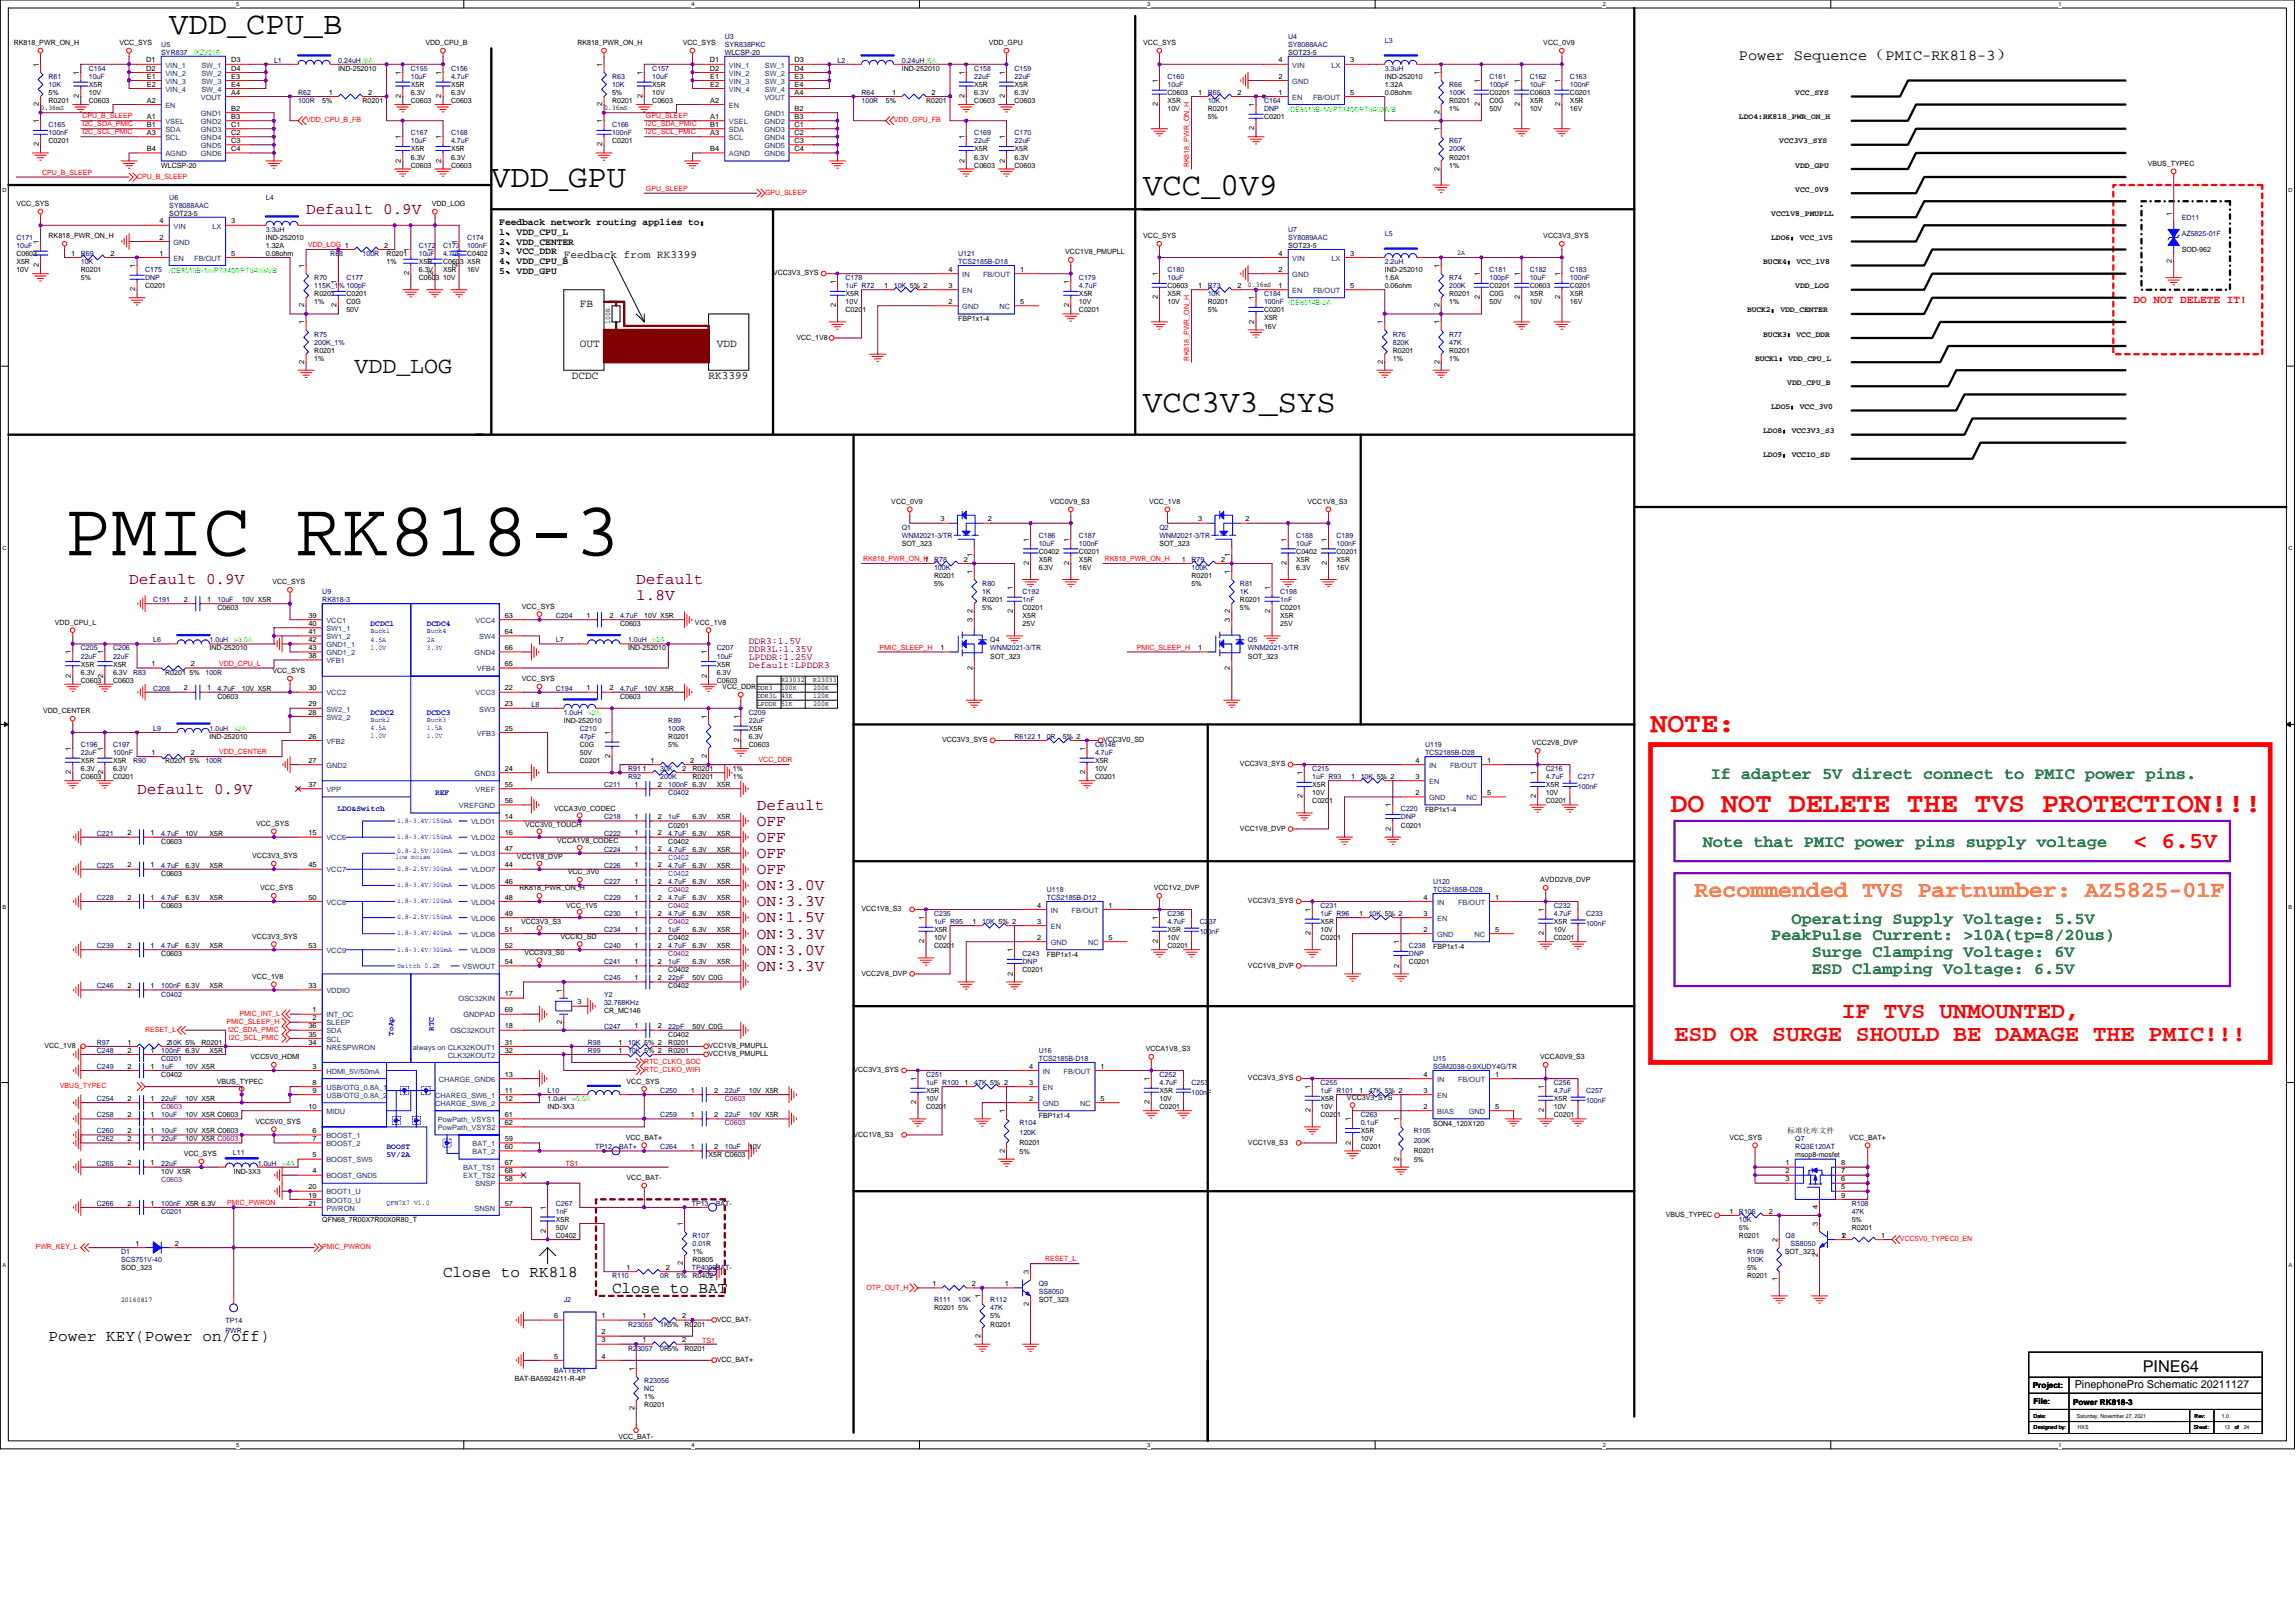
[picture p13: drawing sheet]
<svg xmlns="http://www.w3.org/2000/svg" width="297mm" height="210mm" viewBox="0 0 297 210" stroke-linecap="round" stroke-linejoin="round" font-family="sans-serif">
<defs><g id="words">
<text font-size="10" x="8.4" y="71.8">PMIC RK818-3</text>
<g font-size="4.1">
<text x="21.9" y="4.4">VDD_CPU_B</text>
<text x="63.6" y="24.2">VDD_GPU</text>
<text x="147.9" y="25.2">VCC_0V9</text>
<text x="147.9" y="53.3">VCC3V3_SYS</text>
</g>
<g font-size="3.6" fill="#f00">
<text x="213.5" y="94.7">NOTE:</text>
<text x="216.1" y="105.1">DO NOT DELETE THE TVS PROTECTION!!!</text>
</g>
<text font-size="3" x="45.9" y="48.2">VDD_LOG</text>
<g font-size="3" fill="#f00">
<text x="276" y="109.8">&lt; 6.5V</text>
<text x="238.3" y="131.7">IF TVS UNMOUNTED,</text>
<text x="216.6" y="134.7">ESD OR SURGE SHOULD BE DAMAGE THE PMIC!!!</text>
</g>
<text font-size="3" fill="#ff8000" x="219.2" y="116">Recommended TVS Partnumber: AZ5825-01F</text>
<g font-size="2.2" fill="#008000">
<text x="221.3" y="100.8">If adapter 5V direct connect to PMIC power pins.</text>
<text x="220.3" y="109.6">Note that PMIC power pins supply voltage</text>
<text x="231.8" y="119.5">Operating Supply Voltage: 5.5V</text>
<text x="229.2" y="121.7">PeakPulse Current: &gt;10A(tp=8/20us)</text>
<text x="234.4" y="123.8">Surge Clamping Voltage: 6V</text>
<text x="234.4" y="126">ESD Clamping Voltage: 6.5V</text>
</g>
<g font-size="2.1" fill="#800000">
<text x="39.6" y="27.7">Default 0.9V</text>
<text x="16.7" y="75.6">Default 0.9V</text>
<text x="82.3" y="75.6">Default</text>
<text x="82.3" y="77.7">1.8V</text>
<text x="17.7" y="102.7">Default 0.9V</text>
<text x="97.9" y="104.8">Default</text>
<text x="97.9" y="106.8">OFF</text>
<text x="97.9" y="108.9">OFF</text>
<text x="97.9" y="111">OFF</text>
<text x="97.9" y="113.1">OFF</text>
<text x="97.9" y="115.2">ON:3.0V</text>
<text x="97.9" y="117.3">ON:3.3V</text>
<text x="97.9" y="119.3">ON:1.5V</text>
<text x="97.9" y="123.5">ON:3.0V</text>
<text x="97.9" y="125.6">ON:3.3V</text>
<text x="97.9" y="121.4">ON:3.3V</text>
</g>
<g font-size="2.1">
<text x="57.3" y="165.2">Close to RK818</text>
<text x="79.2" y="167.3">Close to BAT</text>
<text x="6.3" y="173.5">Power KEY(Power on/off)</text>
<text x="277.2" y="177.5">PINE64</text>
</g>
<text font-size="2" x="225" y="7.8">Power Sequence（PMIC-RK818-3）</text>
<g font-size="1.4">
<text x="72.9" y="33.4">Feedback from RK3399</text>
<text x="75" y="39.7">FB</text>
<text x="75" y="44.9">OUT</text>
<text x="92.7" y="44.9">VDD</text>
<text x="74" y="49">DCDC</text>
<text x="91.7" y="49">RK3399</text>
<text x="268.4" y="179.6">PinephonePro Schematic 20211127</text>
</g>
<text font-size="1.4" fill="#f00" x="276" y="39.2">DO NOT DELETE IT!</text>
<g font-size="1.2">
<text x="64.6" y="29.1">Feedback network routing applies to：</text>
<text x="64.6" y="30.4">1、VDD_CPU_L</text>
<text x="64.6" y="31.6">2、VDD_CENTER</text>
<text x="64.6" y="32.9">3、VCC_DDR</text>
<text x="64.6" y="34.1">4、VDD_CPU_B</text>
<text x="64.6" y="35.4">5、VDD_GPU</text>
</g>
<g font-size="1.2" fill="#800000">
<text x="96.9" y="83.3">DDR3:1.5V</text>
<text x="96.9" y="84.3">DDR3L:1.35V</text>
<text x="96.9" y="85.3">LPDDR:1.25V</text>
<text x="96.9" y="86.4">Default:LPDDR3</text>
</g>
<g font-size="1">
<text x="225" y="15.4">LDO4:RK818_PWR_ON_H</text>
<text x="232.3" y="12.3">VCC_SYS</text>
<text x="230.2" y="18.5">VCC3V3_SYS</text>
<text x="232.3" y="21.7">VDD_GPU</text>
<text x="229.1" y="27.9">VCC1V8_PMUPLL</text>
<text x="232.3" y="24.8">VCC_0V9</text>
<text x="228.1" y="34.2">BUCK4：VCC_1V8</text>
<text x="229.1" y="31.1">LDO6：VCC_1V5</text>
<text x="226" y="40.4">BUCK2：VDD_CENTER</text>
<text x="232.3" y="37.3">VDD_LOG</text>
<text x="227.1" y="46.7">BUCK1：VDD_CPU_L</text>
<text x="228.1" y="43.5">BUCK3：VCC_DDR</text>
<text x="229.1" y="52.9">LDO5：VCC_3V0</text>
<text x="231.2" y="49.8">VDD_CPU_B</text>
<text x="228.1" y="56">LDO8：VCC3V3_S3</text>
<text x="228.1" y="59.2">LDO9：VCCIO_SD</text>
<text x="263" y="179.6">Project:</text>
<text x="263.1" y="181.6">File:</text>
<text x="268.2" y="181.7">Power RK818-3</text>
</g>
<g font-size="1" fill="#00f">
<text x="47.9" y="81">DCDC1</text>
<text x="55.2" y="81">DCDC4</text>
<text x="47.9" y="92.5">DCDC2</text>
<text x="55.2" y="92.5">DCDC3</text>
<text x="43.7" y="105">LDO&amp;Switch</text>
<text x="56.3" y="102.9">REF</text>
<text x="50.9" y="134" transform="rotate(-90 50.9 134)">ToAp</text>
<text x="56.1" y="133.4" transform="rotate(-90 56.1 133.4)">RTC</text>
<text x="50" y="149.8">5V/2A</text>
<text x="50" y="148.7">BOOST</text>
</g>
<g font-size=".9">
<text x="1.8" y="5.8">RK818_PWR_ON_H</text>
<text x="15.4" y="5.8">VCC_SYS</text>
<text x="55" y="5.8">VDD_CPU_B</text>
<text x="74.7" y="5.8">RK818_PWR_ON_H</text>
<text x="88.3" y="5.8">VCC_SYS</text>
<text x="127.9" y="5.8">VDD_GPU</text>
<text x="147.9" y="5.8">VCC_SYS</text>
<text x="199.7" y="5.8">VCC_0V9</text>
<text x="5" y="8.7" transform="rotate(-90 5 8.7)">1</text>
<text x="10.2" y="9.7" transform="rotate(-90 10.2 9.7)">1</text>
<text x="11.5" y="11.3">X5R</text>
<text x="18.9" y="8.1">D1</text>
<text x="18.9" y="9.1">D2</text>
<text x="19" y="10.2">E1</text>
<text x="19" y="11.2">E2</text>
<text x="29.9" y="8.1">D3</text>
<text x="29.9" y="9.1">D4</text>
<text x="29.9" y="10.2">E3</text>
<text x="29.9" y="11.2">E4</text>
<text x="43.8" y="9.2">IND-252010</text>
<text x="51.9" y="9.7" transform="rotate(-90 51.9 9.7)">1</text>
<text x="53.1" y="11.3">X5R</text>
<text x="57.1" y="9.7" transform="rotate(-90 57.1 9.7)">1</text>
<text x="58.4" y="11.3">X5R</text>
<text x="77.9" y="8.7" transform="rotate(-90 77.9 8.7)">1</text>
<text x="83.1" y="9.7" transform="rotate(-90 83.1 9.7)">1</text>
<text x="84.4" y="11.3">X5R</text>
<text x="91.8" y="8.1">D1</text>
<text x="91.8" y="9.1">D2</text>
<text x="91.9" y="10.2">E1</text>
<text x="91.9" y="11.2">E2</text>
<text x="93.8" y="7.1">WLCSP-20</text>
<text x="102.8" y="8.1">D3</text>
<text x="102.8" y="9.1">D4</text>
<text x="102.8" y="10.2">E3</text>
<text x="102.8" y="11.2">E4</text>
<text x="116.7" y="9.2">IND-252010</text>
<text x="124.8" y="9.7" transform="rotate(-90 124.8 9.7)">1</text>
<text x="126" y="11.3">X5R</text>
<text x="130" y="9.7" transform="rotate(-90 130 9.7)">1</text>
<text x="131.3" y="11.3">X5R</text>
<text x="149.8" y="10.7" transform="rotate(-90 149.8 10.7)">1</text>
<text x="165.4" y="10.2">2</text>
<text x="165.4" y="8.1">4</text>
<text x="166.7" y="7.1">SOT23-5</text>
<text x="174.7" y="8.1">3</text>
<text x="179.2" y="10.2">IND-252010</text>
<text x="179.2" y="11.3">1.32A</text>
<text x="186.2" y="9.7" transform="rotate(-90 186.2 9.7)">1</text>
<text x="191.4" y="10.7" transform="rotate(-90 191.4 10.7)">1</text>
<text x="196.6" y="10.7" transform="rotate(-90 196.6 10.7)">1</text>
<text x="201.8" y="10.7" transform="rotate(-90 201.8 10.7)">1</text>
<text x="5" y="15.9" transform="rotate(-90 5 15.9)">1</text>
<text x="5" y="13.7" transform="rotate(-90 5 13.7)">2</text>
<text x="5.2" y="14.3">0.36mS</text>
<text x="6.3" y="13.3">R0201</text>
<text x="6.3" y="12.3">5%</text>
<text x="10.2" y="12.7" transform="rotate(-90 10.2 12.7)">2</text>
<text x="11.5" y="13.3">C0603</text>
<text x="11.5" y="12.3">10V</text>
<text x="19" y="15.4">A1</text>
<text x="19" y="13.3">A2</text>
<text x="19" y="16.4">B1</text>
<text x="19" y="17.5">A3</text>
<text x="29.9" y="14.4">B2</text>
<text x="29.9" y="15.4">B3</text>
<text x="29.9" y="16.4">C1</text>
<text x="29.9" y="17.5">C2</text>
<text x="29.9" y="12.3">A4</text>
<text x="41.7" y="13.3">5%</text>
<text x="42.5" y="12.3">1</text>
<text x="46.9" y="13.3">R0201</text>
<text x="47.6" y="12.3">2</text>
<text x="51.9" y="12.7" transform="rotate(-90 51.9 12.7)">2</text>
<text x="53.1" y="13.3">C0603</text>
<text x="53.1" y="12.3">6.3V</text>
<text x="57.1" y="12.7" transform="rotate(-90 57.1 12.7)">2</text>
<text x="58.4" y="13.3">C0603</text>
<text x="58.4" y="12.3">6.3V</text>
<text x="77.9" y="15.9" transform="rotate(-90 77.9 15.9)">1</text>
<text x="77.9" y="13.7" transform="rotate(-90 77.9 13.7)">2</text>
<text x="78.1" y="14.3">0.36mS</text>
<text x="79.2" y="13.3">R0201</text>
<text x="79.2" y="12.3">5%</text>
<text x="83.1" y="12.7" transform="rotate(-90 83.1 12.7)">2</text>
<text x="84.4" y="13.3">C0603</text>
<text x="84.4" y="12.3">10V</text>
<text x="91.9" y="15.4">A1</text>
<text x="91.9" y="13.3">A2</text>
<text x="91.9" y="16.4">B1</text>
<text x="91.9" y="17.5">A3</text>
<text x="102.8" y="14.4">B2</text>
<text x="102.8" y="15.4">B3</text>
<text x="102.8" y="16.4">C1</text>
<text x="102.8" y="17.5">C2</text>
<text x="102.8" y="12.3">A4</text>
<text x="114.6" y="13.3">5%</text>
<text x="115.4" y="12.3">1</text>
<text x="119.8" y="13.3">R0201</text>
<text x="120.5" y="12.3">2</text>
<text x="124.8" y="12.7" transform="rotate(-90 124.8 12.7)">2</text>
<text x="126" y="13.3">C0603</text>
<text x="126" y="12.3">6.3V</text>
<text x="130" y="12.7" transform="rotate(-90 130 12.7)">2</text>
<text x="131.3" y="13.3">C0603</text>
<text x="131.3" y="12.3">6.3V</text>
<text x="149.8" y="13.7" transform="rotate(-90 149.8 13.7)">2</text>
<text x="151" y="12.3">C0603</text>
<text x="151" y="13.3">X5R</text>
<text x="151" y="14.4">10V</text>
<text x="155" y="12.3">1</text>
<text x="156.2" y="14.4">R0201</text>
<text x="156.2" y="15.4">5%</text>
<text x="160.1" y="12.3">2</text>
<text x="162.3" y="16.9" transform="rotate(-90 162.3 16.9)">2</text>
<text x="162.3" y="13.9" transform="rotate(-90 162.3 13.9)">1</text>
<text x="163.5" y="15.4">C0201</text>
<text x="165.4" y="12.3">1</text>
<text x="174.7" y="12.3">5</text>
<text x="179.2" y="12.3">0.08ohm</text>
<text x="186.2" y="17" transform="rotate(-90 186.2 17)">1</text>
<text x="186.2" y="14.8" transform="rotate(-90 186.2 14.8)">2</text>
<text x="187.5" y="13.3">R0201</text>
<text x="187.5" y="14.4">1%</text>
<text x="191.4" y="13.7" transform="rotate(-90 191.4 13.7)">2</text>
<text x="192.7" y="12.3">C0201</text>
<text x="192.7" y="13.3">C0G</text>
<text x="192.7" y="14.4">50V</text>
<text x="196.6" y="13.7" transform="rotate(-90 196.6 13.7)">2</text>
<text x="197.9" y="12.3">C0603</text>
<text x="197.9" y="13.3">X5R</text>
<text x="197.9" y="14.4">10V</text>
<text x="201.8" y="13.7" transform="rotate(-90 201.8 13.7)">2</text>
<text x="203.1" y="12.3">C0201</text>
<text x="203.1" y="13.3">X5R</text>
<text x="203.1" y="14.4">16V</text>
<text x="5" y="18.9" transform="rotate(-90 5 18.9)">2</text>
<text x="6.3" y="18.5">C0201</text>
<text x="19" y="19.6">B4</text>
<text x="20.9" y="21.7">WLCSP-20</text>
<text x="29.9" y="18.5">C3</text>
<text x="29.9" y="19.6">C4</text>
<text x="51.9" y="21" transform="rotate(-90 51.9 21)">2</text>
<text x="51.9" y="18" transform="rotate(-90 51.9 18)">1</text>
<text x="53.1" y="21.7">C0603</text>
<text x="53.1" y="19.6">X5R</text>
<text x="53.1" y="20.6">6.3V</text>
<text x="57.1" y="21" transform="rotate(-90 57.1 21)">2</text>
<text x="57.1" y="18" transform="rotate(-90 57.1 18)">1</text>
<text x="58.4" y="21.7">C0603</text>
<text x="58.4" y="19.6">X5R</text>
<text x="58.4" y="20.6">6.3V</text>
<text x="77.9" y="18.9" transform="rotate(-90 77.9 18.9)">2</text>
<text x="79.2" y="18.5">C0201</text>
<text x="91.9" y="19.6">B4</text>
<text x="102.8" y="18.5">C3</text>
<text x="102.8" y="19.6">C4</text>
<text x="124.8" y="21" transform="rotate(-90 124.8 21)">2</text>
<text x="124.8" y="18" transform="rotate(-90 124.8 18)">1</text>
<text x="126" y="21.7">C0603</text>
<text x="126" y="19.6">X5R</text>
<text x="126" y="20.6">6.3V</text>
<text x="130" y="21" transform="rotate(-90 130 21)">2</text>
<text x="130" y="18" transform="rotate(-90 130 18)">1</text>
<text x="131.3" y="21.7">C0603</text>
<text x="131.3" y="19.6">X5R</text>
<text x="131.3" y="20.6">6.3V</text>
<text x="186.2" y="22.1" transform="rotate(-90 186.2 22.1)">2</text>
<text x="187.5" y="20.6">R0201</text>
<text x="187.5" y="21.7">1%</text>
<text x="277.9" y="21.5">VBUS_TYPEC</text>
<text x="2.1" y="26.7">VCC_SYS</text>
<text x="20.7" y="28.9">4</text>
<text x="21.9" y="27.9">SOT23-5</text>
<text x="29.9" y="28.9">3</text>
<text x="55.9" y="26.7">VDD_LOG</text>
<text x="281" y="27.9" transform="rotate(-90 281 27.9)">1</text>
<text x="2.1" y="33.1">C0603</text>
<text x="2.1" y="34.2">X5R</text>
<text x="2.1" y="35.2">10V</text>
<text x="5" y="34.6" transform="rotate(-90 5 34.6)">2</text>
<text x="5" y="31.6" transform="rotate(-90 5 31.6)">1</text>
<text x="6.3" y="30.8">RK818_PWR_ON_H</text>
<text x="9.2" y="33.1">1</text>
<text x="10.5" y="35.2">R0201</text>
<text x="14.3" y="33.1">2</text>
<text x="17.5" y="34.7" transform="rotate(-90 17.5 34.7)">1</text>
<text x="20.7" y="33.1">1</text>
<text x="20.7" y="31">2</text>
<text x="29.9" y="33.1">5</text>
<text x="34.4" y="31.1">IND-252010</text>
<text x="34.4" y="32.1">1.32A</text>
<text x="34.4" y="33.1">0.08ohm</text>
<text x="39.4" y="34.7" transform="rotate(-90 39.4 34.7)">1</text>
<text x="49.7" y="32">2</text>
<text x="50" y="33.1">R0201</text>
<text x="50" y="34.2">1%</text>
<text x="52.9" y="35.6" transform="rotate(-90 52.9 35.6)">2</text>
<text x="52.9" y="32.6" transform="rotate(-90 52.9 32.6)">1</text>
<text x="54.2" y="34.2">X5R</text>
<text x="54.2" y="35.2">6.3V</text>
<text x="56" y="35.6" transform="rotate(-90 56 35.6)">2</text>
<text x="56" y="32.6" transform="rotate(-90 56 32.6)">1</text>
<text x="57.3" y="34.2">C0603 X5R</text>
<text x="57.3" y="35.2">X5R</text>
<text x="59.2" y="34.6" transform="rotate(-90 59.2 34.6)">2</text>
<text x="59.2" y="31.6" transform="rotate(-90 59.2 31.6)">1</text>
<text x="60.4" y="33.1">C0402</text>
<text x="60.4" y="35.2">16V</text>
<text x="100" y="35.6">VCC3V3_SYS</text>
<text x="122.7" y="35.2">4</text>
<text x="132" y="35.2">1</text>
<text x="137.8" y="32.9">VCC1V8_PMUPLL</text>
<text x="147.9" y="30.8">VCC_SYS</text>
<text x="149.8" y="35.7" transform="rotate(-90 149.8 35.7)">1</text>
<text x="165.4" y="35.2">2</text>
<text x="165.4" y="33.1">4</text>
<text x="166.7" y="32.1">SOT23-5</text>
<text x="174.7" y="33.1">3</text>
<text x="179.2" y="35.2">IND-252010</text>
<text x="186.2" y="34.7" transform="rotate(-90 186.2 34.7)">1</text>
<text x="188.5" y="33">2A</text>
<text x="191.4" y="35.7" transform="rotate(-90 191.4 35.7)">1</text>
<text x="196.6" y="35.7" transform="rotate(-90 196.6 35.7)">1</text>
<text x="199.7" y="30.8">VCC3V3_SYS</text>
<text x="201.8" y="35.7" transform="rotate(-90 201.8 35.7)">1</text>
<text x="281" y="34.1" transform="rotate(-90 281 34.1)">2</text>
<text x="282.3" y="32.6">SOD-962</text>
<text x="10.5" y="36.3">5%</text>
<text x="17.5" y="37.7" transform="rotate(-90 17.5 37.7)">2</text>
<text x="18.8" y="37.3">C0201</text>
<text x="39.4" y="42" transform="rotate(-90 39.4 42)">1</text>
<text x="39.4" y="39.8" transform="rotate(-90 39.4 39.8)">2</text>
<text x="40.7" y="38.3">R0201</text>
<text x="40.7" y="39.4">1%</text>
<text x="43.5" y="39.8" transform="rotate(-90 43.5 39.8)">2</text>
<text x="43.5" y="36.8" transform="rotate(-90 43.5 36.8)">1</text>
<text x="44.8" y="38.3">C0201</text>
<text x="44.8" y="39.4">C0G</text>
<text x="44.8" y="40.4">50V</text>
<text x="54.2" y="36.3">C0603</text>
<text x="57.3" y="36.3">10V</text>
<text x="78.9" y="41.9" transform="rotate(-90 78.9 41.9)">100R</text>
<text x="108.1" y="39.8" transform="rotate(-90 108.1 39.8)">2</text>
<text x="108.1" y="36.8" transform="rotate(-90 108.1 36.8)">1</text>
<text x="109.4" y="40.4">C0201</text>
<text x="109.4" y="38.3">X5R</text>
<text x="109.4" y="39.4">10V</text>
<text x="114.4" y="37.3">1</text>
<text x="122.7" y="37.3">3</text>
<text x="122.7" y="39.3">2</text>
<text x="124" y="41.6">FBP1x1-4</text>
<text x="132" y="39.3">5</text>
<text x="138.3" y="39.8" transform="rotate(-90 138.3 39.8)">2</text>
<text x="138.3" y="36.8" transform="rotate(-90 138.3 36.8)">1</text>
<text x="139.6" y="40.4">C0201</text>
<text x="139.6" y="38.3">X5R</text>
<text x="139.6" y="39.4">10V</text>
<text x="149.8" y="38.7" transform="rotate(-90 149.8 38.7)">2</text>
<text x="151" y="37.3">C0603</text>
<text x="151" y="38.3">X5R</text>
<text x="151" y="39.4">10V</text>
<text x="155" y="37.3">1</text>
<text x="156.2" y="39.4">R0201</text>
<text x="156.2" y="40.4">5%</text>
<text x="160.1" y="37.3">2</text>
<text x="161.5" y="37.2">0.36mS</text>
<text x="162.3" y="41.9" transform="rotate(-90 162.3 41.9)">2</text>
<text x="162.3" y="38.8" transform="rotate(-90 162.3 38.8)">1</text>
<text x="163.5" y="40.4">C0201</text>
<text x="163.5" y="41.5">X5R</text>
<text x="165.4" y="37.3">1</text>
<text x="174.7" y="37.3">5</text>
<text x="178.9" y="42" transform="rotate(-90 178.9 42)">1</text>
<text x="179.2" y="36.3">1.6A</text>
<text x="179.2" y="37.3">0.06ohm</text>
<text x="186.2" y="42" transform="rotate(-90 186.2 42)">1</text>
<text x="186.2" y="39.8" transform="rotate(-90 186.2 39.8)">2</text>
<text x="187.5" y="38.3">R0201</text>
<text x="187.5" y="39.4">1%</text>
<text x="191.4" y="38.7" transform="rotate(-90 191.4 38.7)">2</text>
<text x="192.7" y="37.3">C0201</text>
<text x="192.7" y="38.3">C0G</text>
<text x="192.7" y="39.4">50V</text>
<text x="196.6" y="38.7" transform="rotate(-90 196.6 38.7)">2</text>
<text x="197.9" y="37.3">C0603</text>
<text x="197.9" y="38.3">X5R</text>
<text x="197.9" y="39.4">10V</text>
<text x="201.8" y="38.7" transform="rotate(-90 201.8 38.7)">2</text>
<text x="203.1" y="37.3">C0201</text>
<text x="203.1" y="38.3">X5R</text>
<text x="203.1" y="39.4">16V</text>
<text x="39.4" y="47.1" transform="rotate(-90 39.4 47.1)">2</text>
<text x="40.7" y="45.6">R0201</text>
<text x="40.7" y="46.7">1%</text>
<text x="103" y="44">VCC_1V8</text>
<text x="163.5" y="42.5">16V</text>
<text x="178.9" y="47.1" transform="rotate(-90 178.9 47.1)">2</text>
<text x="180.2" y="45.6">R0201</text>
<text x="180.2" y="46.7">1%</text>
<text x="186.2" y="47.1" transform="rotate(-90 186.2 47.1)">2</text>
<text x="187.5" y="45.6">R0201</text>
<text x="187.5" y="46.7">1%</text>
<text x="115.3" y="65.2">VCC_0V9</text>
<text x="135.8" y="65.2">VCC0V9_S3</text>
<text x="148.7" y="65.2">VCC_1V8</text>
<text x="169.2" y="65.2">VCC1V8_S3</text>
<text x="116.7" y="70.6">SOT_323</text>
<text x="121.7" y="67.5">3</text>
<text x="127.8" y="67.5">2</text>
<text x="133.1" y="70.1" transform="rotate(-90 133.1 70.1)">1</text>
<text x="134.4" y="71.6">C0402</text>
<text x="138.3" y="70.1" transform="rotate(-90 138.3 70.1)">1</text>
<text x="139.6" y="71.6">C0201</text>
<text x="150" y="70.6">SOT_323</text>
<text x="155" y="67.5">3</text>
<text x="161.1" y="67.5">2</text>
<text x="166.4" y="70.1" transform="rotate(-90 166.4 70.1)">1</text>
<text x="167.7" y="71.6">C0402</text>
<text x="171.6" y="70.1" transform="rotate(-90 171.6 70.1)">1</text>
<text x="172.9" y="71.6">C0201</text>
<text x="23.8" y="77.9">2</text>
<text x="26.8" y="77.9">1</text>
<text x="31.3" y="77.9">10V X5R</text>
<text x="35.2" y="75.6">VCC_SYS</text>
<text x="119.6" y="72.7">1</text>
<text x="120.8" y="74.8">R0201</text>
<text x="120.8" y="75.8">5%</text>
<text x="124.7" y="72.7">2</text>
<text x="125.8" y="74.3" transform="rotate(-90 125.8 74.3)">1</text>
<text x="125.8" y="72.1" transform="rotate(-90 125.8 72.1)">1</text>
<text x="127.1" y="77.9">R0201</text>
<text x="131" y="76.3" transform="rotate(-90 131 76.3)">1</text>
<text x="133.1" y="73.1" transform="rotate(-90 133.1 73.1)">2</text>
<text x="134.4" y="72.7">X5R</text>
<text x="134.4" y="73.7">6.3V</text>
<text x="138.3" y="73.1" transform="rotate(-90 138.3 73.1)">2</text>
<text x="139.6" y="72.7">X5R</text>
<text x="139.6" y="73.7">16V</text>
<text x="152.9" y="72.7">1</text>
<text x="154.2" y="74.8">R0201</text>
<text x="154.2" y="75.8">5%</text>
<text x="158" y="72.7">2</text>
<text x="159.1" y="74.3" transform="rotate(-90 159.1 74.3)">1</text>
<text x="159.1" y="72.1" transform="rotate(-90 159.1 72.1)">1</text>
<text x="160.4" y="77.9">R0201</text>
<text x="164.3" y="76.3" transform="rotate(-90 164.3 76.3)">1</text>
<text x="166.4" y="73.1" transform="rotate(-90 166.4 73.1)">2</text>
<text x="167.7" y="72.7">X5R</text>
<text x="167.7" y="73.7">6.3V</text>
<text x="171.6" y="73.1" transform="rotate(-90 171.6 73.1)">2</text>
<text x="172.9" y="72.7">X5R</text>
<text x="172.9" y="73.7">16V</text>
<text x="7.1" y="80.8">VDD_CPU_L</text>
<text x="28.1" y="79">C0603</text>
<text x="39.9" y="79.9">39</text>
<text x="39.9" y="81">40</text>
<text x="39.9" y="82">41</text>
<text x="39.9" y="83.1">42</text>
<text x="65.3" y="79.9">63</text>
<text x="65.3" y="82">64</text>
<text x="67.5" y="78.7">VCC_SYS</text>
<text x="75.9" y="79.9">1</text>
<text x="78.9" y="79.9">2</text>
<text x="80.2" y="81">C0603</text>
<text x="83.4" y="80">10V X5R</text>
<text x="89.9" y="80.8">VCC_1V8</text>
<text x="125.8" y="80.5" transform="rotate(-90 125.8 80.5)">3</text>
<text x="125.8" y="79.4" transform="rotate(-90 125.8 79.4)">2</text>
<text x="127.1" y="79">5%</text>
<text x="131" y="79.4" transform="rotate(-90 131 79.4)">2</text>
<text x="132.3" y="79">C0201</text>
<text x="132.3" y="80">X5R</text>
<text x="132.3" y="81">25V</text>
<text x="159.1" y="79.4" transform="rotate(-90 159.1 79.4)">2</text>
<text x="159.1" y="80.5" transform="rotate(-90 159.1 80.5)">3</text>
<text x="160.4" y="79">5%</text>
<text x="164.3" y="79.4" transform="rotate(-90 164.3 79.4)">2</text>
<text x="165.6" y="79">C0201</text>
<text x="165.6" y="80">X5R</text>
<text x="165.6" y="81">25V</text>
<text x="9.2" y="87.7" transform="rotate(-90 9.2 87.7)">2</text>
<text x="9.2" y="84.7" transform="rotate(-90 9.2 84.7)">1</text>
<text x="10.5" y="88.3">C0603</text>
<text x="10.5" y="86.2">X5R</text>
<text x="10.5" y="87.3">6.3V</text>
<text x="13.3" y="87.7" transform="rotate(-90 13.3 87.7)">2</text>
<text x="13.3" y="84.7" transform="rotate(-90 13.3 84.7)">1</text>
<text x="14.6" y="88.3">C0603</text>
<text x="14.6" y="86.2">X5R</text>
<text x="14.6" y="87.3">6.3V</text>
<text x="19.6" y="86.2">1</text>
<text x="21.4" y="87.3">R0201 5%</text>
<text x="23.8" y="89.3">2</text>
<text x="24.7" y="86.2">2</text>
<text x="26.8" y="89.3">1</text>
<text x="27.1" y="84.2">IND-252010</text>
<text x="31.3" y="89.4">10V X5R</text>
<text x="35.2" y="87.1">VCC_SYS</text>
<text x="39.9" y="85.2">38</text>
<text x="39.9" y="84.1">43</text>
<text x="39.9" y="89.3">30</text>
<text x="65.3" y="89.3">22</text>
<text x="65.3" y="84.1">66</text>
<text x="65.3" y="86.2">65</text>
<text x="67.5" y="88.1">VCC_SYS</text>
<text x="75.9" y="89.3">1</text>
<text x="78.9" y="89.3">2</text>
<text x="81.3" y="84.2">IND-252010</text>
<text x="83.4" y="89.4">10V X5R</text>
<text x="91.4" y="87.7" transform="rotate(-90 91.4 87.7)">2</text>
<text x="91.4" y="84.7" transform="rotate(-90 91.4 84.7)">1</text>
<text x="92.7" y="88.3">C0603</text>
<text x="92.7" y="86.2">X5R</text>
<text x="92.7" y="87.3">6.3V</text>
<text x="93.4" y="89.2">VCC_DDRDDR3</text>
<text x="101" y="88.2">R23032</text>
<text x="101" y="89.3">100K</text>
<text x="105.2" y="89.3">200K</text>
<text x="105.2" y="88.2">R23033</text>
<text x="121.7" y="84.1">1</text>
<text x="125.8" y="86.6" transform="rotate(-90 125.8 86.6)">2</text>
<text x="128.1" y="85.2">SOT_323</text>
<text x="155" y="84.1">1</text>
<text x="159.1" y="86.6" transform="rotate(-90 159.1 86.6)">2</text>
<text x="161.5" y="85.2">SOT_323</text>
<text x="5.6" y="92.3">VDD_CENTER</text>
<text x="27.1" y="95.6">IND-252010</text>
<text x="28.1" y="90.4">C0603</text>
<text x="39.9" y="91.4">29</text>
<text x="39.9" y="92.5">28</text>
<text x="39.9" y="95.6">26</text>
<text x="65.3" y="91.4">23</text>
<text x="65.3" y="94.5">25</text>
<text x="72.9" y="93.5">IND-252010</text>
<text x="78.9" y="95.1" transform="rotate(-90 78.9 95.1)">1</text>
<text x="80.2" y="90.4">C0603</text>
<text x="86.5" y="95.6">R0201</text>
<text x="91.4" y="93" transform="rotate(-90 91.4 93)">1</text>
<text x="95.6" y="93" transform="rotate(-90 95.6 93)">1</text>
<text x="96.9" y="94.6">X5R</text>
<text x="96.9" y="95.6">6.3V</text>
<text x="97.9" y="90.3">DDR3L 43K</text>
<text x="97.9" y="91.3">LPDDR 51K</text>
<text x="105.2" y="91.3">200K</text>
<text x="105.2" y="90.3">120K</text>
<text x="134.2" y="95.6">1</text>
<text x="137.5" y="95.6">5% 2</text>
<text x="9.2" y="100.2" transform="rotate(-90 9.2 100.2)">2</text>
<text x="9.2" y="97.2" transform="rotate(-90 9.2 97.2)">1</text>
<text x="10.5" y="100.8">C0603</text>
<text x="10.5" y="98.7">X5R</text>
<text x="10.5" y="99.8">6.3V</text>
<text x="13.3" y="100.2" transform="rotate(-90 13.3 100.2)">2</text>
<text x="13.3" y="97.2" transform="rotate(-90 13.3 97.2)">1</text>
<text x="14.6" y="100.8">C0201</text>
<text x="14.6" y="98.7">X5R</text>
<text x="14.6" y="99.8">6.3V</text>
<text x="19.6" y="97.7">1</text>
<text x="21.4" y="98.7">R0201 5%</text>
<text x="24.7" y="97.7">2</text>
<text x="39.9" y="98.7">27</text>
<text x="39.9" y="101.8">37</text>
<text x="65.3" y="101.8">55</text>
<text x="65.3" y="99.7">24</text>
<text x="75" y="98.7">C0201</text>
<text x="75" y="96.6">C0G</text>
<text x="75" y="97.7">50V</text>
<text x="78.9" y="98.1" transform="rotate(-90 78.9 98.1)">2</text>
<text x="82.1" y="101.8">1</text>
<text x="83.1" y="99.7">1</text>
<text x="84.2" y="98.7">1</text>
<text x="85.1" y="101.8">2</text>
<text x="86.5" y="96.6">5%</text>
<text x="88.2" y="99.7">2</text>
<text x="89.3" y="98.7">2</text>
<text x="89.6" y="100.8">R0201</text>
<text x="89.6" y="99.8">R0201</text>
<text x="91.4" y="98.1" transform="rotate(-90 91.4 98.1)">2</text>
<text x="92.7" y="101.9">X5R</text>
<text x="94.8" y="100.8">1%</text>
<text x="94.8" y="99.8">1%</text>
<text x="95.6" y="96" transform="rotate(-90 95.6 96)">2</text>
<text x="96.9" y="96.6">C0603</text>
<text x="121.9" y="96">VCC3V3_SYS</text>
<text x="140.4" y="100.2" transform="rotate(-90 140.4 100.2)">2</text>
<text x="140.4" y="97.2" transform="rotate(-90 140.4 97.2)">1</text>
<text x="141.7" y="100.8">C0201</text>
<text x="141.7" y="98.7">X5R</text>
<text x="141.7" y="99.8">10V</text>
<text x="142.7" y="96">VCC3V0_SD</text>
<text x="160.4" y="99.1">VCC3V3_SYS</text>
<text x="168.5" y="100.3" transform="rotate(-90 168.5 100.3)">1</text>
<text x="169.8" y="101.9">X5R</text>
<text x="174.8" y="100.8">1</text>
<text x="183.1" y="98.7">4</text>
<text x="183.1" y="100.8">3</text>
<text x="192.4" y="98.7">1</text>
<text x="198.2" y="96.4">VCC2V8_DVP</text>
<text x="198.7" y="100.3" transform="rotate(-90 198.7 100.3)">1</text>
<text x="200" y="101.9">X5R</text>
<text x="33.1" y="106.8">VCC_SYS</text>
<text x="65.3" y="106">14</text>
<text x="65.3" y="103.9">56</text>
<text x="67.9" y="107">VCC3V0_TOUCH</text>
<text x="71.7" y="104.9">VCCA3V0_CODEC</text>
<text x="82.1" y="106">1</text>
<text x="85.1" y="106">2</text>
<text x="86.5" y="107.1">C0201</text>
<text x="89.6" y="106">6.3V</text>
<text x="92.7" y="106">X5R</text>
<text x="160.4" y="107.5">VCC1V8_DVP</text>
<text x="168.5" y="103.3" transform="rotate(-90 168.5 103.3)">2</text>
<text x="169.8" y="103.9">C0201</text>
<text x="169.8" y="102.9">10V</text>
<text x="180" y="107.5" transform="rotate(-90 180 107.5)">2</text>
<text x="180" y="104.5" transform="rotate(-90 180 104.5)">1</text>
<text x="181.2" y="107.1">C0201</text>
<text x="183.1" y="102.9">2</text>
<text x="184.4" y="105.1">FBP1x1-4</text>
<text x="192.4" y="102.9">5</text>
<text x="198.7" y="103.3" transform="rotate(-90 198.7 103.3)">2</text>
<text x="200" y="103.9">C0201</text>
<text x="200" y="102.9">10V</text>
<text x="16.5" y="112.2">2</text>
<text x="16.5" y="108.1">2</text>
<text x="19.5" y="112.2">1</text>
<text x="19.5" y="108.1">1</text>
<text x="20.9" y="113.3">C0603</text>
<text x="20.9" y="109.2">C0603</text>
<text x="24" y="112.3">6.3V</text>
<text x="24" y="108.1">10V</text>
<text x="27.1" y="112.3">X5R</text>
<text x="27.1" y="108.1">X5R</text>
<text x="32.6" y="111">VCC3V3_SYS</text>
<text x="39.9" y="108.1">15</text>
<text x="39.9" y="112.2">45</text>
<text x="65.3" y="112.2">44</text>
<text x="65.3" y="110.2">47</text>
<text x="65.3" y="108.1">16</text>
<text x="66.9" y="111.1">VCC1V8_DVP</text>
<text x="72.1" y="109.1">VCCA1V8_CODEC</text>
<text x="73.4" y="113.1">VCC_3V0</text>
<text x="82.1" y="110.2">1</text>
<text x="82.1" y="108.1">1</text>
<text x="82.1" y="112.2">1</text>
<text x="85.1" y="110.2">2</text>
<text x="85.1" y="108.1">2</text>
<text x="85.1" y="112.2">2</text>
<text x="86.5" y="109.2">C0402</text>
<text x="89.6" y="110.2">6.3V</text>
<text x="89.6" y="108.1">6.3V</text>
<text x="89.6" y="112.3">6.3V</text>
<text x="92.7" y="110.2">X5R</text>
<text x="92.7" y="108.1">X5R</text>
<text x="92.7" y="112.3">X5R</text>
<text x="16.5" y="116.4">2</text>
<text x="19.5" y="116.4">1</text>
<text x="20.9" y="117.5">C0603</text>
<text x="24" y="116.4">6.3V</text>
<text x="27.1" y="116.4">X5R</text>
<text x="33.7" y="115.2">VCC_SYS</text>
<text x="39.9" y="116.4">50</text>
<text x="65.3" y="118.5">49</text>
<text x="65.3" y="116.4">48</text>
<text x="65.3" y="114.3">46</text>
<text x="67.2" y="115.2">RK818_PWR_ON_H</text>
<text x="67.4" y="119.6">VCC3V3_S3</text>
<text x="73.3" y="117.5">VCC_1V5</text>
<text x="82.1" y="118.5">1</text>
<text x="82.1" y="116.4">1</text>
<text x="82.1" y="114.3">1</text>
<text x="85.1" y="118.5">2</text>
<text x="85.1" y="116.4">2</text>
<text x="85.1" y="114.3">2</text>
<text x="89.6" y="118.5">6.3V</text>
<text x="89.6" y="116.4">6.3V</text>
<text x="89.6" y="114.4">6.3V</text>
<text x="92.7" y="118.5">X5R</text>
<text x="92.7" y="116.4">X5R</text>
<text x="92.7" y="114.4">X5R</text>
<text x="111.5" y="117.9">VCC1V8_S3</text>
<text x="119.6" y="119" transform="rotate(-90 119.6 119)">1</text>
<text x="125.8" y="119.5">1</text>
<text x="134.2" y="119.5">3</text>
<text x="134.2" y="117.4">4</text>
<text x="143.4" y="117.4">1</text>
<text x="149.3" y="115.2">VCC1V2_DVP</text>
<text x="149.8" y="119" transform="rotate(-90 149.8 119)">1</text>
<text x="161.5" y="116.9">VCC3V3_SYS</text>
<text x="169.5" y="118" transform="rotate(-90 169.5 118)">1</text>
<text x="170.8" y="119.6">X5R</text>
<text x="175.8" y="118.5">1</text>
<text x="184.1" y="116.4">4</text>
<text x="184.1" y="118.5">3</text>
<text x="193.4" y="116.4">1</text>
<text x="199.3" y="114.2">AVDD2V8_DVP</text>
<text x="199.7" y="118" transform="rotate(-90 199.7 118)">1</text>
<text x="201" y="119.6">X5R</text>
<text x="16.5" y="122.6">2</text>
<text x="19.5" y="122.6">1</text>
<text x="20.9" y="123.7">C0603</text>
<text x="24" y="122.7">6.3V</text>
<text x="27.1" y="122.7">X5R</text>
<text x="32.6" y="121.4">VCC3V3_SYS</text>
<text x="39.9" y="122.6">53</text>
<text x="65.3" y="124.7">54</text>
<text x="65.3" y="120.6">51</text>
<text x="65.3" y="122.6">52</text>
<text x="67.8" y="123.6">VCC3V3_S0</text>
<text x="72.5" y="121.5">VCCIO_SD</text>
<text x="82.1" y="120.6">1</text>
<text x="82.1" y="122.6">1</text>
<text x="82.1" y="124.7">1</text>
<text x="85.1" y="120.6">2</text>
<text x="85.1" y="122.6">2</text>
<text x="85.1" y="124.7">2</text>
<text x="86.5" y="121.6">C0402</text>
<text x="86.5" y="125.8">C0402</text>
<text x="89.6" y="120.6">6.3V</text>
<text x="89.6" y="122.7">6.3V</text>
<text x="89.6" y="124.8">6.3V</text>
<text x="92.7" y="120.6">X5R</text>
<text x="92.7" y="122.7">X5R</text>
<text x="92.7" y="124.8">X5R</text>
<text x="119.6" y="122" transform="rotate(-90 119.6 122)">2</text>
<text x="120.8" y="122.7">C0201</text>
<text x="120.8" y="120.6">X5R</text>
<text x="120.8" y="121.6">10V</text>
<text x="131" y="123.2" transform="rotate(-90 131 123.2)">1</text>
<text x="132.3" y="125.8">C0201</text>
<text x="134.2" y="121.6">2</text>
<text x="135.4" y="123.8">FBP1x1-4</text>
<text x="143.4" y="121.6">5</text>
<text x="149.8" y="122" transform="rotate(-90 149.8 122)">2</text>
<text x="151" y="122.7">C0201</text>
<text x="151" y="120.6">X5R</text>
<text x="151" y="121.6">10V</text>
<text x="161.5" y="125.2">VCC1V8_DVP</text>
<text x="169.5" y="121" transform="rotate(-90 169.5 121)">2</text>
<text x="170.8" y="121.6">C0201</text>
<text x="170.8" y="120.6">10V</text>
<text x="181" y="125.2" transform="rotate(-90 181 125.2)">2</text>
<text x="181" y="122.2" transform="rotate(-90 181 122.2)">1</text>
<text x="182.3" y="124.8">C0201</text>
<text x="184.1" y="120.6">2</text>
<text x="185.4" y="122.8">FBP1x1-4</text>
<text x="193.4" y="120.6">5</text>
<text x="199.7" y="121" transform="rotate(-90 199.7 121)">2</text>
<text x="201" y="121.6">C0201</text>
<text x="201" y="120.6">10V</text>
<text x="16.5" y="127.8">2</text>
<text x="19.5" y="127.8">1</text>
<text x="27.1" y="127.9">X5R</text>
<text x="32.6" y="126.6">VCC_1V8</text>
<text x="39.9" y="127.8">33</text>
<text x="40.4" y="131">1</text>
<text x="65.3" y="128.9">17</text>
<text x="65.3" y="131">69</text>
<text x="72.7" y="128.4" transform="rotate(-90 72.7 128.4)">1</text>
<text x="74.7" y="129.9">3</text>
<text x="78.1" y="131">CR_MC146</text>
<text x="82.1" y="126.8">1</text>
<text x="85.1" y="126.8">2</text>
<text x="86.5" y="127.9">C0402</text>
<text x="89.6" y="126.9">50V C0G</text>
<text x="111.5" y="126.2">VCC2V8_DVP</text>
<text x="131" y="126.2" transform="rotate(-90 131 126.2)">2</text>
<text x="5.8" y="135.6">VCC_1V8</text>
<text x="16.5" y="136.2">2</text>
<text x="16.5" y="135.1">1</text>
<text x="19.5" y="136.2">1</text>
<text x="21.6" y="135.1">210K 5%</text>
<text x="26.1" y="135.2">R0201</text>
<text x="27.1" y="136.2">X5R</text>
<text x="32.4" y="137.1">VCC5V0_HDMI</text>
<text x="39.9" y="133.1">36</text>
<text x="39.9" y="134.1">35</text>
<text x="39.9" y="135.1">34</text>
<text x="40.4" y="132">2</text>
<text x="65.3" y="135.1">31</text>
<text x="65.3" y="133.1">18</text>
<text x="65.3" y="136.2">32</text>
<text x="72.7" y="132.5" transform="rotate(-90 72.7 132.5)">2</text>
<text x="80" y="135.1">1</text>
<text x="80" y="136.2">1</text>
<text x="82.1" y="133.1">1</text>
<text x="85.1" y="133.1">2</text>
<text x="86.5" y="135.2">R0201</text>
<text x="86.5" y="136.2">R0201</text>
<text x="86.5" y="134.1">C0402</text>
<text x="89.6" y="133.1">50V C0G</text>
<text x="91.7" y="136.6">VCC1V8_PMUPLL</text>
<text x="91.7" y="135.6">VCC1V8_PMUPLL</text>
<text x="148.2" y="136">VCCA1V8_S3</text>
<text x="199.3" y="137.1">VCCA0V9_S3</text>
<text x="16.5" y="142.4">2</text>
<text x="16.5" y="138.3">2</text>
<text x="19.5" y="142.4">1</text>
<text x="19.5" y="138.3">1</text>
<text x="20.9" y="139.3">C0402</text>
<text x="24" y="142.5">10V X5R</text>
<text x="24" y="138.3">10V X5R</text>
<text x="28" y="140.2">VBUS_TYPEC</text>
<text x="39.9" y="143.5">10</text>
<text x="40.4" y="141.4">9</text>
<text x="40.4" y="138.3">3</text>
<text x="40.4" y="140.4">8</text>
<text x="65.3" y="142.4">12</text>
<text x="65.3" y="141.4">11</text>
<text x="65.3" y="139.3">13</text>
<text x="70.8" y="143.5">IND-3X3</text>
<text x="81.1" y="140.2">VCC_SYS</text>
<text x="89.4" y="141.4">1</text>
<text x="92.4" y="141.4">2</text>
<text x="96.9" y="141.4">10V X5R</text>
<text x="110.4" y="138.7">VCC3V3_SYS</text>
<text x="118.5" y="142.9" transform="rotate(-90 118.5 142.9)">2</text>
<text x="118.5" y="139.9" transform="rotate(-90 118.5 139.9)">1</text>
<text x="119.8" y="143.5">C0201</text>
<text x="119.8" y="141.4">X5R</text>
<text x="119.8" y="142.5">10V</text>
<text x="124.8" y="140.4">1</text>
<text x="133.1" y="138.3">4</text>
<text x="133.1" y="140.4">3</text>
<text x="133.1" y="142.4">2</text>
<text x="142.4" y="142.4">5</text>
<text x="142.4" y="138.3">1</text>
<text x="148.7" y="142.9" transform="rotate(-90 148.7 142.9)">2</text>
<text x="148.7" y="139.9" transform="rotate(-90 148.7 139.9)">1</text>
<text x="150" y="143.5">C0201</text>
<text x="150" y="141.4">X5R</text>
<text x="150" y="142.5">10V</text>
<text x="161.5" y="139.8">VCC3V3_SYS</text>
<text x="169.5" y="143.9" transform="rotate(-90 169.5 143.9)">2</text>
<text x="169.5" y="140.9" transform="rotate(-90 169.5 140.9)">1</text>
<text x="170.8" y="142.5">X5R</text>
<text x="170.8" y="143.5">10V</text>
<text x="174.3" y="142.3">VCC3V3_SYS</text>
<text x="175.8" y="141.4">1</text>
<text x="184.1" y="139.3">4</text>
<text x="184.1" y="141.4">3</text>
<text x="184.1" y="143.5">2</text>
<text x="193.4" y="143.5">5</text>
<text x="193.4" y="139.3">1</text>
<text x="199.7" y="143.9" transform="rotate(-90 199.7 143.9)">2</text>
<text x="199.7" y="140.9" transform="rotate(-90 199.7 140.9)">1</text>
<text x="201" y="142.5">X5R</text>
<text x="201" y="143.5">10V</text>
<text x="16.5" y="147.6">2</text>
<text x="16.5" y="144.5">2</text>
<text x="16.5" y="146.6">2</text>
<text x="19.5" y="147.6">1</text>
<text x="19.5" y="144.5">1</text>
<text x="19.5" y="146.6">1</text>
<text x="23.8" y="149.6">VCC_SYS</text>
<text x="24" y="147.7">10V X5R C0603</text>
<text x="24" y="144.5">10V X5R C0603</text>
<text x="24" y="146.6">10V X5R C0603</text>
<text x="33" y="145.4">VCC5V0_SYS</text>
<text x="40.4" y="146.6">6</text>
<text x="40.4" y="147.6">7</text>
<text x="40.4" y="149.7">5</text>
<text x="65.3" y="145.6">62</text>
<text x="65.3" y="144.5">61</text>
<text x="65.3" y="148.7">60</text>
<text x="65.3" y="147.6">59</text>
<text x="81" y="147.5">VCC_BAT+</text>
<text x="89.4" y="148.7">1</text>
<text x="89.4" y="144.5">1</text>
<text x="91.7" y="149.8">X5R C0603</text>
<text x="92.4" y="148.7">2</text>
<text x="92.4" y="144.5">2</text>
<text x="96.9" y="148.7">10V</text>
<text x="96.9" y="144.5">10V X5R</text>
<text x="110.4" y="147">VCC1V8_S3</text>
<text x="130" y="149.1" transform="rotate(-90 130 149.1)">2</text>
<text x="130" y="144" transform="rotate(-90 130 144)">1</text>
<text x="131.9" y="148.1">R0201</text>
<text x="131.9" y="149.4">5%</text>
<text x="134.4" y="144.7">FBP1x1-4</text>
<text x="161.5" y="148.1">VCC1V8_S3</text>
<text x="170.8" y="144.5">C0201</text>
<text x="174.7" y="148.1" transform="rotate(-90 174.7 148.1)">2</text>
<text x="174.7" y="145.1" transform="rotate(-90 174.7 145.1)">1</text>
<text x="176" y="148.7">C0201</text>
<text x="176" y="146.6">X5R</text>
<text x="176" y="147.7">10V</text>
<text x="181" y="145.1" transform="rotate(-90 181 145.1)">1</text>
<text x="182.9" y="149.1">R0201</text>
<text x="185.4" y="145.7">SON4_120X120</text>
<text x="201" y="144.5">C0201</text>
<text x="223.7" y="147.5">VCC_SYS</text>
<text x="231.2" y="146.5">标准化库文件</text>
<text x="232.3" y="149.8">msop8-mosfet</text>
<text x="239.2" y="147.5">VCC_BAT+</text>
<text x="16.5" y="156">2</text>
<text x="16.5" y="150.8">2</text>
<text x="19.5" y="156">1</text>
<text x="19.5" y="150.8">1</text>
<text x="20.9" y="151.8">10V X5R</text>
<text x="30.2" y="151.8">IND-3X3</text>
<text x="39.9" y="154.9">19</text>
<text x="39.9" y="153.9">20</text>
<text x="39.9" y="156">21</text>
<text x="40.4" y="151.8">4</text>
<text x="65.3" y="151.8">68</text>
<text x="65.3" y="150.8">67</text>
<text x="65.3" y="156">57</text>
<text x="65.3" y="152.8">58</text>
<text x="81.1" y="152.7">VCC_BAT-</text>
<text x="181" y="150.2" transform="rotate(-90 181 150.2)">2</text>
<text x="182.9" y="150.4">5%</text>
<text x="231" y="150.8">1</text>
<text x="231" y="151.8">2</text>
<text x="231" y="152.8">3</text>
<text x="238.2" y="153.9">5</text>
<text x="238.2" y="152.8">6</text>
<text x="238.2" y="151.8">7</text>
<text x="238.2" y="150.8">8</text>
<text x="238.2" y="154.9">9</text>
<text x="17.5" y="161.2">1</text>
<text x="22.6" y="161.2">2</text>
<text x="41.7" y="158.1">QFN68_7R00X7R00X0R80_T</text>
<text x="70.6" y="159.5" transform="rotate(-90 70.6 159.5)">2</text>
<text x="70.6" y="156.5" transform="rotate(-90 70.6 156.5)">1</text>
<text x="71.9" y="160.2">C0402</text>
<text x="71.9" y="158.1">X5R</text>
<text x="71.9" y="159.1">50V</text>
<text x="88.3" y="158.6" transform="rotate(-90 88.3 158.6)">1</text>
<text x="215.5" y="157.5">VBUS_TYPEC</text>
<text x="223.7" y="157">1</text>
<text x="225" y="160.2">R0201</text>
<text x="225" y="159.1">5%</text>
<text x="228.8" y="157">2</text>
<text x="230" y="160.7" transform="rotate(-90 230 160.7)">2</text>
<text x="235.2" y="156.4" transform="rotate(-90 235.2 156.4)">4</text>
<text x="235.2" y="158.6" transform="rotate(-90 235.2 158.6)">3</text>
<text x="238.2" y="160.1">12</text>
<text x="239.6" y="159.1">R0201</text>
<text x="239.6" y="158.1">5%</text>
<text x="243.4" y="160.1">1</text>
<text x="15.7" y="164.3">SOD_323</text>
<text x="81.1" y="164.3">1</text>
<text x="86.1" y="164.3">2</text>
<text x="87.5" y="165.4">5%</text>
<text x="88.3" y="163.7" transform="rotate(-90 88.3 163.7)">2</text>
<text x="89.6" y="163.3">R0805</text>
<text x="89.6" y="162.3">1%</text>
<text x="89.6" y="165.4">R0402</text>
<text x="120.6" y="166.4">1</text>
<text x="125.7" y="166.4">2</text>
<text x="126.8" y="168" transform="rotate(-90 126.8 168)">1</text>
<text x="130" y="166.4">1</text>
<text x="133.1" y="164.9" transform="rotate(-90 133.1 164.9)">3</text>
<text x="226" y="165.4">R0201</text>
<text x="226" y="164.3">5%</text>
<text x="230" y="165.8" transform="rotate(-90 230 165.8)">1</text>
<text x="230.9" y="162.3">SOT_323</text>
<text x="235.2" y="162.7" transform="rotate(-90 235.2 162.7)">2</text>
<text x="15.7" y="168.4">20160817</text>
<text x="71.7" y="170.6">6</text>
<text x="77.8" y="170.6">1</text>
<text x="77.8" y="172.6">2</text>
<text x="77.8" y="173.7">3</text>
<text x="83.1" y="170.6">1</text>
<text x="83.1" y="173.7">1</text>
<text x="88.2" y="170.6">2</text>
<text x="88.2" y="173.7">2</text>
<text x="88.6" y="171.6">R0201</text>
<text x="92.7" y="171">VCC_BAT-</text>
<text x="120.8" y="169.5">R0201 5%</text>
<text x="126.8" y="173.1" transform="rotate(-90 126.8 173.1)">2</text>
<text x="128.1" y="171.6">R0201</text>
<text x="128.1" y="170.6">5%</text>
<text x="133.1" y="168.9" transform="rotate(-90 133.1 168.9)">2</text>
<text x="134.4" y="168.5">SOT_323</text>
<text x="66.6" y="178.7">BAT-BA5924211-R-4P</text>
<text x="71.7" y="175.8">5</text>
<text x="77.8" y="175.8">4</text>
<text x="82.1" y="177.4" transform="rotate(-90 82.1 177.4)">1</text>
<text x="88.6" y="174.8">R0201</text>
<text x="92.7" y="176.2">VCC_BAT+</text>
<text x="82.1" y="182.5" transform="rotate(-90 82.1 182.5)">2</text>
<text x="83.4" y="182.1">R0201</text>
<text x="83.4" y="181">1%</text>
<text x="80" y="186.2">VCC_BAT-</text>
</g>
<g font-size=".9" fill="#000080">
<text x="93.8" y="5">U3</text>
<text x="166.7" y="5">U4</text>
<text x="179.2" y="5.5">L3</text>
<text x="6.3" y="10.2">R61</text>
<text x="6.3" y="11.3">10K</text>
<text x="11.5" y="9.2">C154</text>
<text x="11.5" y="10.2">10uF</text>
<text x="20.9" y="6.1">U5</text>
<text x="20.9" y="7.1">SYR837</text>
<text x="35.5" y="8.1">L1</text>
<text x="43.8" y="8.1">0.24uH /6A</text>
<text x="53.1" y="9.2">C155</text>
<text x="53.1" y="10.2">10uF</text>
<text x="58.4" y="9.2">C156</text>
<text x="58.4" y="10.2">4.7uF</text>
<text x="79.2" y="10.2">R63</text>
<text x="79.2" y="11.3">10K</text>
<text x="84.4" y="9.2">C157</text>
<text x="84.4" y="10.2">10uF</text>
<text x="93.8" y="6.1">SYR838PKC</text>
<text x="108.3" y="8.1">L2</text>
<text x="116.7" y="8.1">0.24uH /6A</text>
<text x="126" y="9.2">C158</text>
<text x="126" y="10.2">22uF</text>
<text x="131.3" y="9.2">C159</text>
<text x="131.3" y="10.2">22uF</text>
<text x="151" y="10.2">C160</text>
<text x="151" y="11.3">10uF</text>
<text x="166.7" y="6.1">SY8088AAC</text>
<text x="179.2" y="9.2">3.3uH</text>
<text x="187.5" y="11.3">R66</text>
<text x="192.7" y="10.2">C161</text>
<text x="192.7" y="11.3">100pF</text>
<text x="197.9" y="10.2">C162</text>
<text x="197.9" y="11.3">10uF</text>
<text x="203.1" y="10.2">C163</text>
<text x="203.1" y="11.3">100nF</text>
<text x="6.3" y="16.5">C165</text>
<text x="6.3" y="17.5">100nF</text>
<text x="38.6" y="12.3">R62</text>
<text x="38.6" y="13.3">100R</text>
<text x="53.1" y="17.5">C167</text>
<text x="58.4" y="17.5">C168</text>
<text x="79.2" y="16.5">C166</text>
<text x="79.2" y="17.5">100nF</text>
<text x="111.5" y="12.3">R64</text>
<text x="111.5" y="13.3">100R</text>
<text x="126" y="17.5">C169</text>
<text x="131.3" y="17.5">C170</text>
<text x="156.2" y="12.3">R65</text>
<text x="156.2" y="13.3">10K</text>
<text x="163.5" y="13.3">C164</text>
<text x="163.5" y="14.4">DNP</text>
<text x="187.5" y="12.3">100K</text>
<text x="53.1" y="18.5">10uF</text>
<text x="58.4" y="18.5">4.7uF</text>
<text x="126" y="18.5">22uF</text>
<text x="131.3" y="18.5">22uF</text>
<text x="187.5" y="18.5">R67</text>
<text x="187.5" y="19.6">200K</text>
<text x="21.9" y="25.8">U6</text>
<text x="21.9" y="26.9">SY8088AAC</text>
<text x="34.4" y="25.8">L4</text>
<text x="34.4" y="30">3.3uH</text>
<text x="166.7" y="30">U7</text>
<text x="282.3" y="28.4">ED11</text>
<text x="2.1" y="31.1">C171</text>
<text x="2.1" y="32.1">10uF</text>
<text x="10.5" y="33.1">R69</text>
<text x="10.5" y="34.2">10K</text>
<text x="18.8" y="35.2">C175</text>
<text x="42.7" y="33.1">R68</text>
<text x="46.9" y="33.1">100R</text>
<text x="54.2" y="32.1">C172</text>
<text x="54.2" y="33.1">10uF</text>
<text x="57.3" y="32.1">C173</text>
<text x="57.3" y="33.1">4.7uF</text>
<text x="60.4" y="31.1">C174</text>
<text x="60.4" y="32.1">100nF</text>
<text x="124" y="33.1">U121</text>
<text x="124" y="34.2">TCS2185B-D18</text>
<text x="151" y="35.2">C180</text>
<text x="166.7" y="31.1">SY8089AAC</text>
<text x="179.2" y="30.5">L5</text>
<text x="179.2" y="34.2">2.2uH</text>
<text x="192.7" y="35.2">C181</text>
<text x="197.9" y="35.2">C182</text>
<text x="203.1" y="35.2">C183</text>
<text x="282.3" y="30.5">AZ5825-01F</text>
<text x="18.8" y="36.3">DNP</text>
<text x="40.7" y="36.3">R70</text>
<text x="40.7" y="37.3">115K_1% 100pF</text>
<text x="44.8" y="36.3">C177</text>
<text x="109.4" y="36.3">C178</text>
<text x="109.4" y="37.3">1uF R72</text>
<text x="115.6" y="37.3">10K 5% 2</text>
<text x="139.6" y="36.3">C179</text>
<text x="139.6" y="37.3">4.7uF</text>
<text x="151" y="36.3">10uF</text>
<text x="156.2" y="37.3">R73</text>
<text x="156.2" y="38.3">10K</text>
<text x="163.5" y="38.3">C184</text>
<text x="163.5" y="39.4">100nF /CE8514B-2A</text>
<text x="187.5" y="36.3">R74</text>
<text x="187.5" y="37.3">200K</text>
<text x="192.7" y="36.3">100pF</text>
<text x="197.9" y="36.3">10uF</text>
<text x="203.1" y="36.3">100nF</text>
<text x="40.7" y="43.5">R75</text>
<text x="40.7" y="44.6">200K_1%</text>
<text x="180.2" y="43.5">R76</text>
<text x="180.2" y="44.6">820K</text>
<text x="187.5" y="43.5">R77</text>
<text x="187.5" y="44.6">47K</text>
<text x="116.7" y="68.5">Q1</text>
<text x="116.7" y="69.6">WNM2021-3/TR</text>
<text x="134.4" y="69.6">C186</text>
<text x="134.4" y="70.6">10uF</text>
<text x="139.6" y="69.6">C187</text>
<text x="139.6" y="70.6">100nF</text>
<text x="150" y="68.5">Q2</text>
<text x="150" y="69.6">WNM2021-3/TR</text>
<text x="167.7" y="69.6">C188</text>
<text x="167.7" y="70.6">10uF</text>
<text x="172.9" y="69.6">C189</text>
<text x="172.9" y="70.6">100nF</text>
<text x="19.8" y="77.9">C191</text>
<text x="28.1" y="77.9">10uF</text>
<text x="41.7" y="77.9">RK818-3</text>
<text x="41.7" y="76.9">U9</text>
<text x="120.8" y="72.7">R78</text>
<text x="120.8" y="73.7">100K</text>
<text x="127.1" y="75.8">R80</text>
<text x="127.1" y="76.9">1K</text>
<text x="132.3" y="76.9">C192</text>
<text x="132.3" y="77.9">1nF</text>
<text x="154.2" y="72.7">R79</text>
<text x="154.2" y="73.7">100K</text>
<text x="160.4" y="75.8">R81</text>
<text x="160.4" y="76.9">1K</text>
<text x="165.6" y="76.9">C198</text>
<text x="165.6" y="77.9">1nF</text>
<text x="19.8" y="83.1">L6</text>
<text x="27.1" y="83.1">1.0uH</text>
<text x="71.9" y="83.1">L7</text>
<text x="71.9" y="80">C204</text>
<text x="80.2" y="80">4.7uF</text>
<text x="81.3" y="83.1">1.0uH</text>
<text x="128.1" y="83.1">Q4</text>
<text x="161.5" y="83.1">Q5</text>
<text x="10.5" y="84.2">C205</text>
<text x="10.5" y="85.2">22uF</text>
<text x="14.6" y="84.2">C206</text>
<text x="14.6" y="85.2">22uF</text>
<text x="17.2" y="87.3">R83</text>
<text x="19.8" y="89.4">C208</text>
<text x="26.6" y="87.3">100R</text>
<text x="28.1" y="89.4">4.7uF</text>
<text x="71.9" y="89.4">C194</text>
<text x="80.2" y="89.4">4.7uF</text>
<text x="92.7" y="84.2">C207</text>
<text x="92.7" y="85.2">10uF</text>
<text x="128.1" y="84.2">WNM2021-3/TR</text>
<text x="161.5" y="84.2">WNM2021-3/TR</text>
<text x="19.8" y="94.6">L9</text>
<text x="27.1" y="94.6">1.0uH</text>
<text x="68.8" y="91.4">L8</text>
<text x="72.9" y="92.5">1.0uH</text>
<text x="75" y="94.6">C210</text>
<text x="75" y="95.6">47pF</text>
<text x="86.5" y="93.5">R89</text>
<text x="86.5" y="94.6">100R</text>
<text x="96.9" y="92.5">C209</text>
<text x="96.9" y="93.5">22uF</text>
<text x="131.3" y="95.6">R6122</text>
<text x="135.4" y="95.6">0R</text>
<text x="10.5" y="96.6">C196</text>
<text x="10.5" y="97.7">22uF</text>
<text x="14.6" y="96.6">C197</text>
<text x="14.6" y="97.7">100nF</text>
<text x="17.2" y="98.7">R90</text>
<text x="26.6" y="98.7">100R</text>
<text x="78.1" y="101.9">C211</text>
<text x="81.3" y="100.8">R92</text>
<text x="81.3" y="99.8">R91</text>
<text x="85.4" y="100.8">200K</text>
<text x="85.4" y="99.8">30K</text>
<text x="86.5" y="101.9">100nF 6.3V</text>
<text x="141.7" y="96.6">C6146</text>
<text x="141.7" y="97.7">4.7uF</text>
<text x="169.8" y="99.8">C215</text>
<text x="169.8" y="100.8">1uF R93</text>
<text x="176" y="100.8">10K 5% 2</text>
<text x="184.4" y="96.6">U119</text>
<text x="184.4" y="97.7">TCS2185B-D28</text>
<text x="200" y="99.8">C216</text>
<text x="200" y="100.8">4.7uF</text>
<text x="204.1" y="100.8">C217</text>
<text x="78.1" y="106">C218</text>
<text x="86.5" y="106">1uF</text>
<text x="86.5" y="102.9">C0402</text>
<text x="181.2" y="105">C220</text>
<text x="181.2" y="106">DNP</text>
<text x="204.1" y="102.1">100nF</text>
<text x="12.5" y="112.3">C225</text>
<text x="12.5" y="108.1">C221</text>
<text x="20.9" y="112.3">4.7uF</text>
<text x="20.9" y="108.1">4.7uF</text>
<text x="78.1" y="110.2">C224</text>
<text x="78.1" y="108.1">C222</text>
<text x="78.1" y="112.3">C226</text>
<text x="86.5" y="110.2">4.7uF</text>
<text x="86.5" y="108.1">4.7uF</text>
<text x="86.5" y="112.3">4.7uF</text>
<text x="12.5" y="116.4">C228</text>
<text x="20.9" y="116.4">4.7uF</text>
<text x="78.1" y="118.5">C230</text>
<text x="78.1" y="116.4">C229</text>
<text x="78.1" y="114.4">C227</text>
<text x="86.5" y="118.5">4.7uF</text>
<text x="86.5" y="116.4">4.7uF</text>
<text x="86.5" y="114.4">4.7uF</text>
<text x="120.8" y="118.5">C235</text>
<text x="120.8" y="119.6">1uF R95</text>
<text x="127.1" y="119.6">10K 5% 2</text>
<text x="135.4" y="115.4">U118</text>
<text x="135.4" y="116.4">TCS2185B-D12</text>
<text x="151" y="118.5">C236</text>
<text x="151" y="119.6">4.7uF</text>
<text x="155.2" y="119.6">C237</text>
<text x="170.8" y="117.5">C231</text>
<text x="170.8" y="118.5">1uF R96</text>
<text x="177.1" y="118.5">10K 5% 2</text>
<text x="185.4" y="114.4">U120</text>
<text x="185.4" y="115.4">TCS2185B-D28</text>
<text x="201" y="117.5">C232</text>
<text x="201" y="118.5">4.7uF</text>
<text x="205.2" y="118.5">C233</text>
<text x="205.2" y="119.8">100nF</text>
<text x="12.5" y="122.7">C239</text>
<text x="20.9" y="122.7">4.7uF</text>
<text x="78.1" y="120.6">C234</text>
<text x="78.1" y="122.7">C240</text>
<text x="78.1" y="124.8">C241</text>
<text x="86.5" y="120.6">1uF</text>
<text x="86.5" y="122.7">4.7uF</text>
<text x="86.5" y="124.8">1uF</text>
<text x="132.3" y="123.7">C243</text>
<text x="132.3" y="124.8">DNP</text>
<text x="155.2" y="120.8">100nF</text>
<text x="182.3" y="122.7">C238</text>
<text x="182.3" y="123.7">DNP</text>
<text x="12.5" y="127.9">C246</text>
<text x="20.9" y="127.9">100nF 6.3V</text>
<text x="20.9" y="128.9">C0402</text>
<text x="78.1" y="126.9">C245</text>
<text x="78.1" y="128.9">Y2</text>
<text x="78.1" y="130">32.768KHz</text>
<text x="86.5" y="126.9">22pF</text>
<text x="12.5" y="136.2">C248</text>
<text x="12.5" y="135.2">R97</text>
<text x="20.9" y="136.2">100nF 6.3V</text>
<text x="20.9" y="137.3">C0201</text>
<text x="76" y="135.2">R98</text>
<text x="76" y="136.2">R99</text>
<text x="78.1" y="133.1">C247</text>
<text x="81.3" y="135.2">10K 5% 2</text>
<text x="81.3" y="136.2">10K 5% 2</text>
<text x="86.5" y="133.1">22pF</text>
<text x="134.4" y="136.2">U16</text>
<text x="134.4" y="137.3">TCS2185B-D18</text>
<text x="185.4" y="137.3">U15</text>
<text x="12.5" y="142.5">C254</text>
<text x="12.5" y="138.3">C249</text>
<text x="20.9" y="142.5">22uF</text>
<text x="20.9" y="138.3">1uF</text>
<text x="70.8" y="141.4">L10</text>
<text x="70.8" y="142.5">1.0uH</text>
<text x="85.4" y="141.4">C250</text>
<text x="93.8" y="141.4">22uF</text>
<text x="119.8" y="139.3">C251</text>
<text x="119.8" y="140.4">1uF R100</text>
<text x="126" y="140.4">47K 5% 2</text>
<text x="150" y="139.3">C252</text>
<text x="150" y="140.4">4.7uF</text>
<text x="154.2" y="140.4">C253</text>
<text x="154.2" y="141.6">100nF</text>
<text x="170.8" y="140.4">C255</text>
<text x="170.8" y="141.4">1uF R101</text>
<text x="177.1" y="141.4">47K 5% 2</text>
<text x="185.4" y="138.3">SGM2038-0.9XUDY4G/TR</text>
<text x="201" y="140.4">C256</text>
<text x="201" y="141.4">4.7uF</text>
<text x="205.2" y="141.4">C257</text>
<text x="205.2" y="142.7">100nF</text>
<text x="12.5" y="147.7">C262</text>
<text x="12.5" y="144.5">C258</text>
<text x="12.5" y="146.6">C260</text>
<text x="20.9" y="147.7">22uF</text>
<text x="20.9" y="144.5">10uF</text>
<text x="20.9" y="146.6">10uF</text>
<text x="30.1" y="149.5">L11</text>
<text x="77" y="148.7">TP12</text>
<text x="80.1" y="148.7">BAT+</text>
<text x="85.4" y="148.7">C264</text>
<text x="85.4" y="144.5">C259</text>
<text x="93.8" y="148.7">10uF</text>
<text x="93.8" y="144.5">22uF</text>
<text x="131.9" y="145.6">R104</text>
<text x="131.9" y="146.9">120K</text>
<text x="176" y="144.5">C263</text>
<text x="176" y="145.6">0.1uF</text>
<text x="182.9" y="146.6">R105</text>
<text x="182.9" y="147.9">200K</text>
<text x="232.3" y="147.7">Q7</text>
<text x="232.3" y="148.7">RQ3E120AT</text>
<text x="12.5" y="150.8">C265</text>
<text x="20.9" y="150.8">22uF</text>
<text x="33.4" y="150.8">1.0uH</text>
<text x="12.5" y="156">C266</text>
<text x="20.9" y="156">100nF X5R 6.3V</text>
<text x="20.9" y="157.1">C0201</text>
<text x="71.9" y="156">C267</text>
<text x="71.9" y="157.1">1nF</text>
<text x="89.5" y="156">TP13</text>
<text x="89.6" y="160.2">R107</text>
<text x="89.6" y="161.2">0.01R</text>
<text x="92.6" y="156">BAT-</text>
<text x="225" y="157.1">R106</text>
<text x="225" y="158.1">10K</text>
<text x="231" y="160.2">Q8</text>
<text x="231.6" y="161.2">SS8050</text>
<text x="239.6" y="156">R108</text>
<text x="239.6" y="157.1">47K</text>
<text x="15.7" y="162.3">D1</text>
<text x="15.7" y="163.3">SCS751V-40</text>
<text x="79.2" y="165.4">R110</text>
<text x="85.4" y="165.4">0R</text>
<text x="89.5" y="164.3">TP4009BAT-</text>
<text x="134.4" y="166.4">Q9</text>
<text x="134.4" y="167.5">SS8050</text>
<text x="226" y="162.3">R109</text>
<text x="226" y="163.3">100K</text>
<text x="29.2" y="171.2">TP14</text>
<text x="29.2" y="172.5">PWR</text>
<text x="72.9" y="168.5">J2</text>
<text x="81.3" y="171.6">R23055</text>
<text x="85.4" y="171.6">1K5%</text>
<text x="120.8" y="168.5">R111</text>
<text x="124" y="168.5">10K</text>
<text x="128.1" y="168.5">R112</text>
<text x="128.1" y="169.5">47K</text>
<text x="71.7" y="177.7">BATTERY</text>
<text x="81.3" y="174.8">R23057</text>
<text x="83.4" y="178.9">R23056</text>
<text x="83.4" y="180">NC</text>
<text x="85.4" y="174.8">0R5%</text>
</g>
<g font-size=".9" fill="#004080">
<text x="21.4" y="8.7">VIN_1</text>
<text x="21.4" y="9.8">VIN_2</text>
<text x="21.4" y="10.8">VIN_3</text>
<text x="21.4" y="11.9">VIN_4</text>
<text x="26.1" y="8.7">SW_1</text>
<text x="26.1" y="9.8">SW_2</text>
<text x="26.1" y="10.8">SW_3</text>
<text x="26.1" y="11.9">SW_4</text>
<text x="94.3" y="8.7">VIN_1</text>
<text x="94.3" y="9.8">VIN_2</text>
<text x="94.3" y="10.8">VIN_3</text>
<text x="94.3" y="11.9">VIN_4</text>
<text x="99" y="8.7">SW_1</text>
<text x="99" y="9.8">SW_2</text>
<text x="99" y="10.8">SW_3</text>
<text x="99" y="11.9">SW_4</text>
<text x="167.2" y="10.8">GND</text>
<text x="167.2" y="8.7">VIN</text>
<text x="172.3" y="8.7">LX</text>
<text x="21.4" y="16">VSEL</text>
<text x="21.4" y="13.9">EN</text>
<text x="21.4" y="17.1">SDA</text>
<text x="26" y="15">GND1</text>
<text x="26" y="16">GND2</text>
<text x="26" y="17.1">GND3</text>
<text x="26" y="12.9">VOUT</text>
<text x="94.3" y="16">VSEL</text>
<text x="94.3" y="13.9">EN</text>
<text x="94.3" y="17.1">SDA</text>
<text x="98.9" y="15">GND1</text>
<text x="98.9" y="16">GND2</text>
<text x="98.9" y="17.1">GND3</text>
<text x="98.9" y="12.9">VOUT</text>
<text x="167.2" y="12.9">EN</text>
<text x="169.9" y="12.9">FB/OUT</text>
<text x="21.4" y="20.2">AGND</text>
<text x="21.4" y="18.1">SCL</text>
<text x="26" y="18.1">GND4</text>
<text x="26" y="19.2">GND5</text>
<text x="26" y="20.2">GND6</text>
<text x="94.3" y="20.2">AGND</text>
<text x="94.3" y="18.1">SCL</text>
<text x="98.9" y="18.1">GND4</text>
<text x="98.9" y="19.2">GND5</text>
<text x="98.9" y="20.2">GND6</text>
<text x="22.4" y="29.6">VIN</text>
<text x="27.5" y="29.6">LX</text>
<text x="22.4" y="33.7">EN</text>
<text x="22.4" y="31.7">GND</text>
<text x="25.1" y="33.7">FB/OUT</text>
<text x="124.5" y="35.8">IN</text>
<text x="127.2" y="35.8">FB/OUT</text>
<text x="167.2" y="35.8">GND</text>
<text x="167.2" y="33.7">VIN</text>
<text x="172.3" y="33.7">LX</text>
<text x="124.5" y="37.9">EN</text>
<text x="124.5" y="40">GND</text>
<text x="129.3" y="40">NC</text>
<text x="167.2" y="37.9">EN</text>
<text x="169.9" y="37.9">FB/OUT</text>
<text x="42.2" y="80.6">VCC1</text>
<text x="42.2" y="81.6">SW1_1</text>
<text x="42.2" y="82.7">SW1_2</text>
<text x="42.2" y="83.7">GND1_1</text>
<text x="61.5" y="80.6">VCC4</text>
<text x="62" y="82.7">SW4</text>
<text x="42.2" y="85.8">VFB1</text>
<text x="42.2" y="84.8">GND1_2</text>
<text x="42.2" y="90">VCC2</text>
<text x="61.4" y="84.8">GND4</text>
<text x="61.5" y="90">VCC3</text>
<text x="61.7" y="86.8">VFB4</text>
<text x="42.2" y="92.1">SW2_1</text>
<text x="42.2" y="93.1">SW2_2</text>
<text x="61.7" y="95.2">VFB3</text>
<text x="62" y="92.1">SW3</text>
<text x="42.2" y="96.2">VFB2</text>
<text x="42.2" y="99.4">GND2</text>
<text x="61.4" y="100.4">GND3</text>
<text x="184.9" y="99.4">IN</text>
<text x="184.9" y="101.4">EN</text>
<text x="187.6" y="99.4">FB/OUT</text>
<text x="42.2" y="102.5">VPP</text>
<text x="59.4" y="104.6">VREFGND</text>
<text x="60.9" y="106.6">VLDO1</text>
<text x="61.5" y="102.5">VREF</text>
<text x="184.9" y="103.5">GND</text>
<text x="189.7" y="103.5">NC</text>
<text x="42.2" y="108.7">VCC6</text>
<text x="42.2" y="112.9">VCC7</text>
<text x="60.9" y="112.9">VLDO7</text>
<text x="60.9" y="110.8">VLDO3</text>
<text x="60.9" y="108.7">VLDO2</text>
<text x="42.2" y="117.1">VCC8</text>
<text x="60.9" y="119.1">VLDO6</text>
<text x="60.9" y="117.1">VLDO4</text>
<text x="60.9" y="115">VLDO5</text>
<text x="136" y="118.1">IN</text>
<text x="138.6" y="118.1">FB/OUT</text>
<text x="185.9" y="117.1">IN</text>
<text x="185.9" y="119.1">EN</text>
<text x="188.6" y="117.1">FB/OUT</text>
<text x="42.2" y="123.3">VCC9</text>
<text x="59.9" y="125.4">VSWOUT</text>
<text x="60.9" y="121.2">VLDO8</text>
<text x="60.9" y="123.3">VLDO9</text>
<text x="136" y="120.2">EN</text>
<text x="136" y="122.3">GND</text>
<text x="140.8" y="122.3">NC</text>
<text x="185.9" y="121.2">GND</text>
<text x="190.8" y="121.2">NC</text>
<text x="42.2" y="128.5">VDDIO</text>
<text x="42.2" y="131.6">INT_OC</text>
<text x="59.3" y="129.6">OSC32KIN</text>
<text x="60" y="131.6">GNDPAD</text>
<text x="42.2" y="133.7">SDA</text>
<text x="42.2" y="134.8">SCL</text>
<text x="42.2" y="132.7">SLEEP</text>
<text x="42.2" y="135.8">NRESPWRON</text>
<text x="53.4" y="135.8">always on CLK32KOUT1</text>
<text x="58" y="136.8">CLK32KOUT2</text>
<text x="58.3" y="133.7">OSC32KOUT</text>
<text x="42.2" y="142">USB/OTG_0.8A_2</text>
<text x="42.2" y="138.9">HDMI_5V/50mA</text>
<text x="42.2" y="141">USB/OTG_0.8A_1</text>
<text x="56.3" y="143.1">CHARGE_SW6_2</text>
<text x="56.3" y="142">CHAREG_SW6_1</text>
<text x="56.8" y="140">CHARGE_GND6</text>
<text x="134.9" y="138.9">IN</text>
<text x="134.9" y="141">EN</text>
<text x="134.9" y="143.1">GND</text>
<text x="137.6" y="138.9">FB/OUT</text>
<text x="139.7" y="143.1">NC</text>
<text x="185.9" y="140">IN</text>
<text x="185.9" y="142">EN</text>
<text x="188.6" y="140">FB/OUT</text>
<text x="42.2" y="147.3">BOOST_1</text>
<text x="42.2" y="148.3">BOOST_2</text>
<text x="42.2" y="144.1">MIDU</text>
<text x="56.6" y="146.2">PowPath_VSYS2</text>
<text x="56.6" y="145.2">PowPath_VSYS1</text>
<text x="61.1" y="149.3">BAT_2</text>
<text x="61.1" y="148.3">BAT_1</text>
<text x="185.9" y="144.1">BIAS</text>
<text x="190" y="144.1">GND</text>
<text x="42.2" y="155.6">BOOT0_U</text>
<text x="42.2" y="154.5">BOOT1_U</text>
<text x="42.2" y="152.5">BOOST_GND5</text>
<text x="42.2" y="150.4">BOOST_SW5</text>
<text x="59.9" y="152.5">EXT_TS2</text>
<text x="59.9" y="151.4">BAT_TS1</text>
<text x="61.5" y="153.5">SNSP</text>
<text x="42.2" y="156.6">PWRON</text>
<text x="61.4" y="156.6">SNSN</text>
</g>
<g font-size=".9" fill="#0f0">
<text x="25" y="7.1">/XZ3216</text>
<text x="166.7" y="14.5">/CE8513B-1A/PT3406/PT3409A/B</text>
<text x="21.9" y="35.3">/CE8513B-1A/PT3406/PT3409A/B</text>
<text x="30.2" y="83.1">&gt;3.5A</text>
<text x="84.4" y="83.1">&gt;2A</text>
<text x="30.2" y="94.6">&gt;2A</text>
<text x="76" y="92.5">&gt;2A</text>
<text x="74" y="142.5">&gt;5.5A</text>
<text x="36.5" y="150.8">&gt;4A</text>
</g>
<g font-size=".9" fill="#f00">
<text x="10.7" y="17.4">I2C_SCL_PMIC</text>
<text x="10.7" y="15.3">CPU_B_SLEEP</text>
<text x="10.7" y="16.3">I2C_SDA_PMIC</text>
<text x="39.6" y="15.8">VDD_CPU_B_FB</text>
<text x="83.6" y="17.4">I2C_SCL_PMIC</text>
<text x="83.6" y="15.3">GPU_SLEEP</text>
<text x="83.6" y="16.3">I2C_SDA_PMIC</text>
<text x="115.6" y="15.8">VDD_GPU_FB</text>
<text x="5.5" y="22.6">CPU_B_SLEEP</text>
<text x="17.7" y="23.1">CPU_B_SLEEP</text>
<text x="153.8" y="21.7" transform="rotate(-90 153.8 21.7)">RK818_PWR_ON_H</text>
<text x="83.6" y="24.7">GPU_SLEEP</text>
<text x="99" y="25.2">GPU_SLEEP</text>
<text x="39.8" y="32">VDD_LOG 1</text>
<text x="153.8" y="46.7" transform="rotate(-90 153.8 46.7)">RK818_PWR_ON_H</text>
<text x="111.7" y="72.6">RK818_PWR_ON_H</text>
<text x="142.9" y="72.6">RK818_PWR_ON_H</text>
<text x="28.4" y="86.1">VDD_CPU_L</text>
<text x="113.8" y="84">PMIC_SLEEP_H</text>
<text x="147.1" y="84">PMIC_SLEEP_H</text>
<text x="28.4" y="97.6">VDD_CENTER</text>
<text x="98.1" y="98.6">VCC_DDR</text>
<text x="31" y="131.4">PMIC_INT_L</text>
<text x="18.8" y="133.5">RESET_L</text>
<text x="29.3" y="132.5">PMIC_SLEEP_H</text>
<text x="29.5" y="133.5">I2C_SDA_PMIC</text>
<text x="29.6" y="134.6">I2C_SCL_PMIC</text>
<text x="83.4" y="137.7">RTC_CLKO_SOC</text>
<text x="7.7" y="140.8">VBUS_TYPEC</text>
<text x="83.4" y="138.7">RTC_CLKO_WIFI</text>
<text x="29.4" y="155.9">PMIC_PWRON</text>
<text x="73.1" y="150.8">TS1</text>
<text x="4.6" y="161.6">PWR_KEY_L</text>
<text x="41.7" y="161.6">PMIC_PWRON</text>
<text x="245.8" y="160.6">VCC5V0_TYPEC0_EN</text>
<text x="112.1" y="166.8">OTP_OUT_H</text>
<text x="135.2" y="163.2">RESET_L</text>
<text x="90.8" y="173.7">TS1</text>
</g>
<g font-size=".9" fill="#00f">
<text x="47.9" y="82">Buck1</text>
<text x="47.9" y="83">4.5A</text>
<text x="55.2" y="82">Buck4</text>
<text x="55.2" y="83">2A</text>
<text x="47.9" y="84.1">1.0V</text>
<text x="55.2" y="84.1">3.3V</text>
<text x="47.9" y="93.4">Buck2</text>
<text x="47.9" y="94.5">4.5A</text>
<text x="47.9" y="95.5">1.0V</text>
<text x="55.2" y="93.4">Buck3</text>
<text x="55.2" y="94.5">1.5A</text>
<text x="55.2" y="95.5">1.0V</text>
<text x="51.4" y="106.4">1.8-3.4V/150mA</text>
<text x="51.2" y="111.1">low noise</text>
<text x="51.4" y="108.5">1.8-3.4V/150mA</text>
<text x="51.4" y="110.4">0.8-2.5V/100mA</text>
<text x="51.4" y="112.7">0.8-2.5V/300mA</text>
<text x="51.4" y="114.8">1.8-3.4V/300mA</text>
<text x="51.4" y="116.9">1.8-3.4V/100mA</text>
<text x="51.4" y="118.9">0.8-2.5V/150mA</text>
<text x="51.4" y="121">1.8-3.4V/400mA</text>
<text x="51.4" y="125.2">Switch 0.2R</text>
<text x="51.4" y="123.1">1.8-3.4V/300mA</text>
<text x="50" y="155.9">QFN7X7 V1.0</text>
</g>
<g font-size=".9" fill="#8000ff">
<text x="86.5" y="111.2">C0402</text>
<text x="86.5" y="113.3">C0402</text>
</g>
<g font-size=".9" fill="#800080">
<text x="86.5" y="119.6">C0402</text>
<text x="86.5" y="117.5">C0402</text>
<text x="86.5" y="115.4">C0402</text>
<text x="86.5" y="123.7">C0402</text>
<text x="20.9" y="143.5">C0603</text>
<text x="93.8" y="142.5">C0603</text>
<text x="93.8" y="145.6">C0603</text>
<text x="20.9" y="152.9">C0603</text>
</g>
<g font-size=".7">
<text x="30.5" y=".8">5</text>
<text x="89.5" y=".8">4</text>
<text x="148.4" y=".8">3</text>
<text x="207.4" y=".8">2</text>
<text x="266.3" y=".8">1</text>
<text x=".3" y="24.9">D</text>
<text x="296.1" y="24.9">D</text>
<text x=".3" y="71.2">C</text>
<text x="296.1" y="71.2">C</text>
<text x=".3" y="117.6">B</text>
<text x="296.1" y="117.6">B</text>
<text x=".3" y="163.9">A</text>
<text x="296.1" y="163.9">A</text>
<text x="263.1" y="183.4">Date:</text>
<text x="263.1" y="184.9">Designed by:</text>
<text x="268.7" y="183.5">Saturday, November 27, 2021</text>
<text x="268.8" y="184.9">HXS</text>
<text x="283.8" y="184.9">Sheet:</text>
<text x="283.9" y="183.4">Rev:</text>
<text x="287.5" y="183.4">1.0</text>
<text x="287.8" y="184.9">13</text>
<text x="289.1" y="184.9">of</text>
<text x="290.3" y="184.9">24</text>
<text x="30.5" y="187.2">5</text>
<text x="89.5" y="187.2">4</text>
<text x="148.4" y="187.2">3</text>
<text x="207.4" y="187.2">2</text>
<text x="266.3" y="187.2">1</text>
</g>
</g></defs>
<path d="M0 0h296.8v187.5h-296.8zM1.1 1h294.7v185.4h-294.7z" fill="none" stroke="#000" stroke-width=".13"/>
<g fill="#fff">
<path d="M30.5 .1h.4v.9h-.4z"/>
<path d="M30.5 186.5h.4v.9h-.4z"/>
</g>
<path d="M60 0v1M60 186.4v1.1" fill="none" stroke="#000" stroke-width=".13"/>
<g fill="#fff">
<path d="M89.5 .1h.4v.9h-.4z"/>
<path d="M89.5 186.5h.4v.9h-.4z"/>
</g>
<path d="M119 0v1M119 186.4v1.1" fill="none" stroke="#000" stroke-width=".13"/>
<g fill="#fff">
<path d="M148.4 .1h.4v.9h-.4z"/>
<path d="M148.4 186.5h.4v.9h-.4z"/>
</g>
<path d="M177.9 0v1M177.9 186.4v1.1" fill="none" stroke="#000" stroke-width=".13"/>
<g fill="#fff">
<path d="M207.4 .1h.4v.9h-.4z"/>
<path d="M207.4 186.5h.4v.9h-.4z"/>
</g>
<path d="M236.9 0v1M236.9 186.4v1.1" fill="none" stroke="#000" stroke-width=".13"/>
<g fill="#fff">
<path d="M266.3 .1h.4v.9h-.4z"/>
<path d="M266.3 186.5h.4v.9h-.4z"/>
<path d="M.3 24.2h.5v.8h-.5z"/>
<path d="M296.1 24.2h.5v.8h-.5z"/>
<path d="M.3 70.5h.5v.9h-.5z"/>
<path d="M296.1 70.5h.5v.9h-.5z"/>
</g>
<path d="M0 47.4h1.1M295.8 47.4h1" fill="none" stroke="#000" stroke-width=".13"/>
<g fill="#fff">
<path d="M.3 116.9h.5v.8h-.5z"/>
<path d="M296.1 116.9h.5v.8h-.5z"/>
</g>
<path d="M0 93.7h1.1M295.8 93.7h1" fill="none" stroke="#000" stroke-width=".13"/>
<g fill="#000" stroke="#000" stroke-width=".13">
<path d="M.6 93.4l.5 .3-.5 .3z" fill-rule="evenodd"/>
<path d="M295.8 93.7l.5-.3v.6z" fill-rule="evenodd"/>
</g>
<g fill="#fff">
<path d="M.3 163.2h.5v.8h-.5z"/>
<path d="M296.1 163.2h.5v.8h-.5z"/>
</g>
<g fill="none" stroke="#000" stroke-width=".13">
<path d="M72.9 37.5h5.2v10.4h-5.2zM79.2 39.6h1v2.1h-1zM79.2 33.3l4.2 8.4M82.3 40.6l1.1 1.1M83.4 40.6v1.1M91.7 40.6h5.2v7.3h-5.2zM97.9 88.5h10.4M97.9 89.6h10.4M97.9 90.6h10.4M97.9 87.5h10.4v4.1h-10.4zM101 87.5v4.1M104.2 87.5v4.1"/>
<path d="M0 140.1h1.1M295.8 140.1h1M70.8 161.4v2.1M70.8 161.4l1.1 1.1M70.8 161.4l-1 1.1M262.5 174.9h30.2v10.6h-30.2zM262.5 178.2h30.2M267.7 178.2v7.3M262.5 180.3h30.2M262.5 182.4h30.2M262.5 183.9h30.2M283.3 182.4v3.1"/>
<path d="M286.4 182.4v3.1"/>
</g>
<path d="M77.1 155.2h16.7v12.5h-16.7z" fill="none" stroke="#800000" stroke-width=".3" stroke-dasharray=".6 .6"/>
<g fill="none" stroke="#000" stroke-width=".3">
<path d="M63.6 6.2v50M146.9 2.1v54.1M211.4 1v182.3M275 10.4h-28.2l-1 2.1h-6.2M275 13.5h-27.1l-1.1 2.1h-7.2M275 16.7h-27.1l-1.1 2h-7.2M275 19.8h-27.1l-1.1 2.1h-7.2M1.1 23.9h62.5M63.6 27.1h147.8M100 27.1v29.1M275 22.9h-26.1l-1 2.1h-8.3M275 26h-26.1l-1 2.1h-8.3"/>
<path d="M275 29.1h-26.1l-1 2.1h-8.3M275 32.3h-25l-1.1 2.1h-9.3M275 35.4h-25l-1.1 2.1h-9.3M275 38.5h-25l-1.1 2.1h-9.3M1.1 56.2h210.3M110.4 56.2v129.2M176 56.2v37.5M275 41.7h-24l-1 2h-10.4M275 44.8h-23l-1 2.1h-11.4M275 47.9h-21.9l-1.1 2.1h-12.4M275 51h-20.9l-1 2.1h-13.5M275 54.1h-19.8l-1.1 2.1h-14.5"/>
<path d="M275 57.3h-18.8l-1 2.1h-15.6M211.4 65.6h84.4M110.4 93.7h101M156.2 93.7v92.7M110.4 111.4h101M110.4 130.2h101M110.4 154.1h101"/>
</g>
<path d="M216.6 106.2h71.9v5.2h-71.9zM216.6 113h71.9v14.6h-71.9z" fill="none" stroke="#8000ff" stroke-width=".3"/>
<path d="M273.4 23.9h19.3v21.9h-19.3z" fill="none" stroke="#f00" stroke-width=".3" stroke-dasharray=".6 .6"/>
<path d="M277 26h11.5v11.5h-11.5z" fill="none" stroke="#000" stroke-width=".3" stroke-dasharray=".6 .6 0 .6"/>
<path d="M213.5 96.3h80.2v41.2h-80.2z" fill="none" stroke="#f00" stroke-width=".61"/>
<path d="M78.1 39.1h2.6v3.1h11v4.7M79.7 39.1v.5M79.7 41.7v1" fill="none" stroke="#800000" stroke-width=".3"/>
<path d="M78.1 42.7v4.2h13.6v-4.2z" fill-rule="evenodd" fill="#800000" stroke="#800000" stroke-width=".3"/>
<g fill="none" stroke="#f00" stroke-width=".13">
<path d="M4.2 19.8h2.1M5.2 6.9v.4M5.2 15.6v1.1M5.2 17.7v1M5.2 8.3v1.1M5.2 12.5v1M9.4 13.5h2.1M9.7 13.8h1.5M10 14.2h.9M10.3 14.5h.3M10.5 9.4v1M10.5 11.5v1"/>
<path d="M16.7 6.9v.4M17.7 13.5h3.2M17.7 19.8h3.2M17.7 17.7h3.2M17.7 16.7h3.2M17.7 8.3h3.2M17.7 9.4h3.2M17.7 10.4h3.2M17.7 11.5h3.2M17.7 15.6h3.2M29.2 19.8h3.1M29.2 17.7h3.1"/>
<path d="M29.2 16.7h3.1M29.2 12.5h3.1M29.2 8.3h3.1M29.2 9.4h3.1M29.2 10.4h3.1M29.2 11.5h3.1M29.2 14.6h3.1M29.2 15.6h3.1M29.2 18.7h3.1M37.5 8.3h1.1M39.1 15.1l-.5 .5 .5 .5M39.6 15.1l-.5 .5 .5 .5"/>
<path d="M42.7 8.3h1.1M42.7 12.5h1.1M46.9 12.5h1M51.1 13.5h2M51.4 13.8h1.4M51.7 14.2h.8M52 14.5h.2M52.1 17.7v1M52.1 19.8v1M52.1 9.4v1M52.1 11.5v1M56.3 13.5h2.1"/>
<path d="M56.6 13.8h1.4M56.9 14.2h.8M57.2 14.5h.2M57.3 6.9v.4M57.3 17.7v1M57.3 19.8v1M57.3 9.4v1M57.3 11.5v1M77.1 19.8h2.1M78.1 6.9v.4M78.1 15.6v1.1M78.1 17.7v1"/>
<path d="M78.1 8.3v1.1M78.1 12.5v1M82.3 13.5h2.1M82.6 13.8h1.5M82.9 14.2h.9M83.2 14.5h.3M83.4 9.4v1M83.4 11.5v1M89.6 6.9v.4M90.6 13.5h3.2M90.6 19.8h3.2M90.6 17.7h3.2"/>
<path d="M90.6 16.7h3.2M90.6 8.3h3.2M90.6 9.4h3.2M90.6 10.4h3.2M90.6 11.5h3.2M90.6 15.6h3.2M102.1 19.8h3.1M102.1 17.7h3.1M102.1 16.7h3.1M102.1 12.5h3.1M102.1 8.3h3.1M102.1 9.4h3.1"/>
<path d="M102.1 10.4h3.1M102.1 11.5h3.1M102.1 14.6h3.1M102.1 15.6h3.1M102.1 18.7h3.1M110.4 8.3h1.1M115.1 15.1l-.5 .5 .5 .5M115.6 8.3h1.1M115.6 15.1l-.5 .5 .5 .5M115.6 12.5h1.1M119.8 12.5h1M124 13.5h2"/>
<path d="M124.3 13.8h1.4M124.6 14.2h.8M124.9 14.5h.2M125 9.4v1M125 11.5v1M125 17.7v1M125 19.8v1M129.2 13.5h2.1M129.5 13.8h1.4M129.8 14.2h.8M130.1 14.5h.2M130.2 6.9v.4"/>
<path d="M130.2 9.4v1M130.2 11.5v1M130.2 17.7v1M130.2 19.8v1M148.9 16.7h2.1M149.3 17h1.4M149.6 17.3h.8M149.9 17.6h.2M150 6.9v.4M150 10.4v1.1M150 12.5v1M155.2 12.5h1"/>
<path d="M159.4 12.5h1M160.5 10.3v.2M160.8 10v.8M161.1 9.7v1.4M161.5 9.4v2.1M161.5 17.7h2M161.8 18h1.4M162.1 18.3h.8M162.4 18.6h.2M162.5 13.5v1.1M162.5 15.6v1.1M163.5 12.5h3.2"/>
<path d="M163.5 8.3h3.2M163.5 10.4h3.2M173.9 12.5h3.2M173.9 8.3h3.2M178.1 8.3h1.1M183.3 8.3h1.1M186.5 9.4v1M186.5 13.5v1.1M186.5 16.7v1M191.7 10.4v1.1M191.7 12.5v1M195.8 16.7h2.1"/>
<path d="M196.1 17h1.5M196.4 17.3h.9M196.8 17.6h.2M196.9 10.4v1.1M196.9 12.5v1M201 16.7h2.1M201.3 17h1.5M201.7 17.3h.8M202 17.6h.2M202.1 10.4v1.1M202.1 12.5v1M202.1 6.9v.4"/>
<path d="M4.2 35.4h2.1M4.5 20.1h1.5M4.5 35.7h1.5M4.8 20.4h.8M4.8 36h.8M5.1 20.7h.3M5.1 36.3h.3M5.2 27.7v.4M5.2 31.2v1.1M5.2 33.3v1.1M8.4 31.9v.4M9.4 33.3h1.1"/>
<path d="M13.6 33.3h1M15.7 20.8h2M15.8 31.1v.2M16 21.1h1.4M16.1 30.8v.8M16.3 21.4h.8M16.4 30.5v1.5M16.6 21.8h.2M16.7 30.2v2.1M16.7 38.5h2.1M16.7 22.4l.5 .5-.5 .5M17 38.8h1.5"/>
<path d="M17.2 22.4l.5 .5-.5 .5M17.3 39.2h.9M17.6 39.5h.2M17.7 34.4v1M17.7 36.4v1.1M18.8 33.3h3.1M18.8 29.1h3.1M18.8 31.2h3.1M29.2 33.3h3.1M29.2 29.1h3.1M33.4 29.1h1M34.4 20.8h2.1"/>
<path d="M34.7 21.1h1.5M35 21.4h.9M35.3 21.8h.3M38.6 29.1h1M39.6 34.4v1M39.6 38.5v1.1M43.8 36.4v1.1M43.8 38.5v1.1M44.8 32.3h1.1M49 32.3h1M51.1 21.9h2M51.4 22.2h1.4"/>
<path d="M51.7 22.5h.8M52 22.8h.2M52.1 37.5h2.1M52.4 37.8h1.5M52.7 38.1h.9M53 38.4h.3M53.1 32.3v1M53.1 34.4v1M55.2 37.5h2.1M55.5 37.8h1.5M55.9 38.1h.8M56.2 38.4h.2"/>
<path d="M56.3 27.7v.4M56.3 21.9h2.1M56.3 32.3v1M56.3 34.4v1M56.6 22.2h1.4M56.9 22.5h.8M57.2 22.8h.2M58.4 37.5h2M58.7 37.8h1.4M59 38.1h.8M59.3 38.4h.2M59.4 31.2v1.1"/>
<path d="M59.4 33.3v1.1M77.4 20.1h1.5M77.7 20.4h.8M78 20.7h.2M88.6 20.8h2M88.9 21.1h1.4M89.2 21.4h.8M89.5 21.8h.2M97.9 24.5l.5 .5-.5 .5M98.4 24.5l.6 .5-.6 .5M106.9 35.4h.4M107.3 20.8h2.1"/>
<path d="M107.6 21.1h1.5M107.9 21.4h.9M108.2 21.8h.3M108.3 36.4v1.1M108.3 38.5v1.1M114.6 37.5h1M118.8 37.5h1M120.8 35.4h3.2M120.8 37.5h3.2M120.8 39.6h3.2M124 21.9h2M124.3 22.2h1.4"/>
<path d="M124.6 22.5h.8M124.9 22.8h.2M129.2 21.9h2.1M129.5 22.2h1.4M129.8 22.5h.8M130.1 22.8h.2M131.3 35.4h3.1M131.3 39.6h3.1M138.5 34v.4M138.5 36.4v1.1M138.5 38.5v1.1M150 31.9v.4"/>
<path d="M150 35.4v1M150 37.5v1M155.2 37.5h1M159.4 37.5h1M160.5 35.3v.2M160.8 35v.8M161.1 34.7v1.4M161.5 34.4v2M162.5 38.5v1.1M163.5 35.4h3.2M163.5 37.5h3.2M163.5 33.3h3.2"/>
<path d="M173.9 37.5h3.2M173.9 33.3h3.2M178.1 33.3h1.1M183.3 33.3h1.1M185.4 23.9h2.1M185.7 24.3h1.5M186 24.6h.9M186.3 24.9h.3M186.5 20.8v1.1M186.5 34.4v1M186.5 38.5v1.1M191.7 35.4v1"/>
<path d="M191.7 37.5v1M196.9 35.4v1M196.9 37.5v1M202.1 35.4v1M202.1 37.5v1M202.1 31.9v.4M280.2 35.9h2.1M280.5 36.2h1.4M280.8 36.6h.8M281.1 36.9h.2M281.2 22.5v.4M281.2 27.6v1"/>
<path d="M281.2 32.8v1M38.6 47.9h2.1M38.9 48.2h1.4M39.2 48.5h.8M39.5 48.8h.2M39.6 41.7v1M39.6 45.8v1.1M107.3 41.7h2.1M107.6 42h1.5M107.9 42.3h.9M107.9 43.7h.4M108.2 42.6h.3"/>
<path d="M112.5 45.8h2.1M112.8 46.1h1.5M113.1 46.4h.9M113.5 46.8h.2M137.5 40.6h2.1M137.8 40.9h1.5M138.1 41.2h.9M138.4 41.6h.2M148.9 41.7h2.1M149.3 42h1.4M149.6 42.3h.8M149.9 42.6h.2"/>
<path d="M161.5 42.7h2M161.8 43h1.4M162.1 43.3h.8M162.4 43.6h.2M162.5 40.6v1.1M178.1 47.9h2.1M178.4 48.2h1.5M178.7 48.5h.9M179 48.8h.3M179.2 41.7v1M179.2 45.8v1.1M185.4 47.9h2.1"/>
<path d="M185.7 48.2h1.5M186 48.5h.9M186.3 48.8h.3M186.5 41.7v1M186.5 45.8v1.1M195.8 41.7h2.1M196.1 42h1.5M196.4 42.3h.9M196.8 42.6h.2M201 41.7h2.1M201.3 42h1.5M201.7 42.3h.8"/>
<path d="M202 42.6h.2M17.8 78v.2M18.2 77.7v.8M18.5 77.4v1.4M18.8 77.1v2M24 78.1h1M26.1 78.1h1M37.5 76.6v.5M69.8 79.8v.4M88.6 79.1v2.1M88.9 79.5v1.4M89.2 79.8v.8"/>
<path d="M117.7 66.2v.5M119.8 72.9h1M121.9 67.7h1M124 72.9h1M126 70.8v1.1M126 73.9v1.1M126 78.1v1M127.1 67.7h1M131.3 76v1.1M131.3 78.1v1M132.3 75h2.1M132.6 75.3h1.5"/>
<path d="M132.9 75.6h.8M133.2 75.9h.2M133.3 69.8v1M133.3 71.9v1M137.5 75h2.1M137.8 75.3h1.5M138.1 75.6h.9M138.4 75.9h.2M138.5 66.2v.5M138.5 69.8v1M138.5 71.9v1M151 66.2v.5"/>
<path d="M153.1 72.9h1.1M155.2 67.7h1M157.3 72.9h1M159.4 73.9v1.1M159.4 78.1v1M159.4 70.8v1.1M160.4 67.7h1.1M164.6 76v1.1M164.6 78.1v1M165.6 75h2.1M165.9 75.3h1.5M166.2 75.6h.9"/>
<path d="M166.6 75.9h.2M166.7 69.8v1M166.7 71.9v1M170.8 75h2.1M171.1 75.3h1.5M171.4 75.6h.9M171.8 75.9h.2M171.9 66.2v.5M171.9 69.8v1M171.9 71.9v1M8.4 88.5h2.1M8.7 88.8h1.4"/>
<path d="M9 89.1h.8M9.3 89.5h.2M9.4 93.3v.4M9.4 84.3v1.1M9.4 86.4v1.1M9.4 81.9v.4M9.4 96.8v1.1M9.4 98.9v1.1M12.5 88.5h2.1M12.8 88.8h1.5M13.2 89.1h.8M13.5 89.5h.2"/>
<path d="M13.6 84.3v1.1M13.6 86.4v1.1M13.6 96.8v1.1M13.6 98.9v1.1M17.8 89.5v.2M18.2 89.1v.9M18.5 88.8v1.5M18.8 88.5v2.1M19.8 86.4h1.1M19.8 97.9h1.1M21.9 94.8h1M21.9 83.3h1"/>
<path d="M24 89.6h1M24 97.9h1M24 86.4h1M26.1 89.6h1M27.1 94.8h1M27.1 83.3h1M35.6 83.2v.2M35.9 82.9v.8M36.2 82.6v1.4M36.5 82.3v2M36.6 98.8v.2M36.9 98.5v.8"/>
<path d="M37.2 98.2v1.5M37.5 88.1v.4M37.5 97.9v2.1M38.6 82.3h3.1M38.6 98.9h3.1M38.6 95.8h3.1M38.6 83.3h3.1M38.6 84.3h3.1M38.6 80.2h3.1M38.6 81.2h3.1M38.6 85.4h3.1M38.6 89.6h3.1"/>
<path d="M38.6 91.6h3.1M38.6 92.7h3.1M64.6 82.3h3.1M64.6 84.3h3.1M64.6 86.4h3.1M64.6 80.2h3.1M64.6 89.6h3.1M64.6 91.6h3.1M64.6 100h3.1M64.6 94.8h3.1M68.8 83.3v2.1M68.8 98.9v2.1"/>
<path d="M69.1 83.6v1.5M69.1 99.3v1.4M69.4 83.9v.9M69.4 99.5v.9M69.7 99.9v.2M69.7 84.2v.3M69.8 89.1v.5M71.9 91.6h1M75 83.3h1M76 89.6h1.1M76 80.2h1.1M77.1 91.6h1"/>
<path d="M78.1 89.6h1.1M78.1 80.2h1.1M79.2 94.8v1M79.2 96.8v1.1M80.2 83.3h1.1M83.4 100h1M84.4 98.9h1M87.5 100h1.1M88.6 98.9h1M88.6 88.5v2.1M88.9 88.8v1.5M89.2 89.1v.9"/>
<path d="M89.5 89.5v.2M89.5 80.1v.2M90.6 88.5h2.1M90.9 88.8h1.5M91.3 89.1h.8M91.6 89.5h.2M91.7 81.9v.4M91.7 84.3v1.1M91.7 86.4v1.1M91.7 92.7v1M91.7 96.8v1.1M93.8 98.9v2.1"/>
<path d="M94.1 99.3v1.4M94.4 99.5v.9M94.7 99.9v.2M94.8 96.8h2.1M95.1 97.2h1.5M95.4 97.5h.9M95.7 97.8h.2M95.8 90.2v.4M95.8 92.7v1M95.8 94.8v1M121.9 84.3h1M125 90.6h2.1"/>
<path d="M125.3 90.9h1.5M125.6 91.2h.9M125.9 91.5h.3M126 80.2v1M126 85.4v1M128.8 95.8h.4M130.2 82.3h2.1M130.5 82.6h1.5M130.8 82.9h.9M131.1 83.2h.3M134.4 95.8h1M138.5 95.8h1.1"/>
<path d="M140.6 96.8v1.1M140.6 98.9v1.1M141.7 95.8h.4M155.2 84.3h1M158.3 90.6h2.1M158.6 90.9h1.5M159 91.2h.8M159.3 91.5h.2M159.4 80.2v1M159.4 85.4v1M163.5 82.3h2.1M163.8 82.6h1.5"/>
<path d="M164.2 82.9h.8M164.5 83.2h.2M167.3 98.9h.4M168.7 100v1M181.2 98.9h3.2M191.7 98.9h3.1M198.9 100v1M198.9 97.5v.4M203.1 100v1M8.4 101h2.1M8.7 101.3h1.4M9 101.6h.8"/>
<path d="M9.3 101.9h.2M9.5 108.2v.2M9.5 112.4v.2M9.5 116.5v.2M9.8 116.2v.9M9.8 107.9v.8M9.8 112.1v.8M10.1 107.6v1.4M10.1 111.7v1.5M10.1 115.9v1.5M10.5 111.4v2.1M10.5 115.6v2.1"/>
<path d="M10.5 107.3v2M12.5 101h2.1M12.8 101.3h1.5M13.2 101.6h.8M13.5 101.9h.2M16.7 112.5h1M16.7 116.6h1M16.7 108.3h1M18.8 112.5h1M18.8 116.6h1M18.8 108.3h1M35.5 107.9v.4"/>
<path d="M35.5 112.1v.4M35.5 116.2v.4M38.6 116.6h3.1M38.6 108.3h3.1M38.6 102h3.1M38.6 112.5h3.1M64.6 116.6h3.1M64.6 108.3h3.1M64.6 104.1h3.1M64.6 102h3.1M64.6 112.5h3.1M64.6 118.7h3.1"/>
<path d="M64.6 114.6h3.1M64.6 110.4h3.1M64.6 106.2h3.1M68.8 103.1v2.1M69.1 103.4v1.5M69.4 103.7v.8M69.7 104v.2M69.8 116.2v.4M69.8 107.9v.4M69.8 112.1v.4M75 105.8v.4M75 118.3v.4"/>
<path d="M75 110v.4M75 114.1v.5M82.3 118.7h1.1M82.3 116.6h1.1M82.3 102h1.1M82.3 110.4h1.1M82.3 108.3h1.1M82.3 112.5h1.1M82.3 114.6h1.1M82.3 106.2h1.1M84.4 118.7h1M84.4 116.6h1"/>
<path d="M84.4 102h1M84.4 110.4h1M84.4 108.3h1M84.4 112.5h1M84.4 114.6h1M84.4 106.2h1M95.8 101v2.1M95.8 105.2v22.9M96.2 107.6v1.4M96.2 109.7v1.4M96.2 111.7v1.5M96.2 113.8v1.5"/>
<path d="M96.2 115.9v1.5M96.2 118v1.4M96.2 101.3v1.5M96.2 105.5v1.5M96.5 107.9v.8M96.5 110v.8M96.5 112.1v.8M96.5 114.1v.9M96.5 116.2v.9M96.5 118.3v.8M96.5 101.6v.9M96.5 105.8v.8"/>
<path d="M96.8 108.2v.2M96.8 110.3v.2M96.8 112.4v.2M96.8 114.4v.3M96.8 116.5v.2M96.8 118.6v.2M96.8 101.9v.3M96.8 106.1v.2M118.3 117.7h.5M119.8 118.7v1.1M126 119.8h1.1M130.2 119.8h1.1"/>
<path d="M132.3 117.7h3.1M132.3 119.8h3.1M139.6 101h2.1M139.9 101.3h1.4M140.2 101.6h.8M140.5 101.9h.2M142.7 117.7h3.1M150 116.2v.4M150 118.7v1.1M154.2 118.7v1.1M167.3 107.3h.4M167.7 105.2h2.1"/>
<path d="M168 105.5h1.5M168.3 105.8h.9M168.3 116.6h.4M168.6 106.1h.2M168.7 102v1.1M169.8 117.7v1M169.8 119.8v1M172.9 108.3h2.1M173.2 108.6h1.5M173.5 108.9h.9M173.8 109.2h.3M175 101h1"/>
<path d="M176 118.7h1.1M179.2 108.3h2M179.2 101h1M179.5 108.6h1.4M179.8 108.9h.8M180.1 109.2h.2M180.2 118.7h1M180.2 104.1v1.1M180.2 106.2v1.1M181.2 101h3.2M181.2 103.1h3.2M182.3 116.6h3.1"/>
<path d="M182.3 118.7h3.1M191.7 103.1h3.1M192.7 116.6h3.1M197.9 104.1h2.1M198.2 104.5h1.5M198.5 104.8h.9M198.8 105.1h.2M198.9 102v1.1M200 117.7v1M200 119.8v1M200 115.2v.4M202.1 104.1h2"/>
<path d="M202.4 104.5h1.4M202.7 104.8h.8M203 105.1h.2M203.1 102v1.1M204.1 117.7v1M204.1 119.8v1M9.5 122.8v.2M9.5 128v.2M9.5 136.3v.2M9.5 138.4v.2M9.8 122.5v.8M9.8 127.7v.8"/>
<path d="M9.8 138.1v.8M9.8 136v.8M10.1 137.8v1.4M10.1 122.2v1.4M10.1 127.4v1.4M10.1 135.7v1.4M10.5 121.8v2.1M10.5 127v2.1M10.5 135.4v4.2M11.1 135.4h.4M16.7 136.4h1M16.7 122.9h1"/>
<path d="M16.7 138.5h1M16.7 135.4h1M16.7 128.1h1M18.8 136.4h1M18.8 122.9h1M18.8 138.5h1M18.8 128.1h1M20.9 135.4h1M23.5 132.8l-.6 .5 .6 .5M24 132.8l-.5 .5 .5 .5M35.5 122.5v.4M35.5 127.7v.4"/>
<path d="M35.5 138.1v.4M36.5 131.7l.5 .5-.5 .6 .5 .5-.5 .5 .5 .5-.5 .6M37 130.7l-.5 .5 1 1-.5 .6 .5 .5-.5 .5 .5 .5-.5 .6M37.5 130.7l-.5 .5 .5 .5M38.6 135.4h3.1M38.6 122.9h3.1M38.6 138.5h3.1M38.6 133.3h3.1M38.6 128.1h3.1M38.6 134.3h3.1M38.6 132.2h3.1M38.6 131.2h3.1"/>
<path d="M64.6 135.4h3.1M64.6 136.4h3.1M64.6 122.9h3.1M64.6 125h3.1M64.6 139.6h3.1M64.6 133.3h3.1M64.6 120.8h3.1M64.6 131.2h3.1M64.6 129.1h3.1M69.8 124.5v.5M69.8 120.4v.4M69.8 130.2v2"/>
<path d="M69.8 138.5v2.1M70.1 130.5v1.4M70.1 138.8v1.5M70.4 130.8v.8M70.4 139.1v.9M70.7 131.1v.2M70.7 139.4v.3M72.9 128.1v1M72.9 131.2v1M74 130.2h1M75 122.5v.4M76 129.1v2.1"/>
<path d="M76.4 129.4v1.5M76.7 129.8v.8M77 130.1v.2M80.2 135.4h1.1M80.2 136.4h1.1M82.3 127h1.1M82.3 120.8h1.1M82.3 122.9h1.1M82.3 125h1.1M82.3 136.9l.5 .6-.5 .5 .5 .5-.5 .5M82.3 133.3h1.1M82.8 136.9l.6 .6-.6 .5 .6 .5-.6 .5"/>
<path d="M84.4 127h1M84.4 120.8h1M84.4 135.4h1M84.4 122.9h1M84.4 136.4h1M84.4 125h1M84.4 133.3h1M90.6 135.4h.5M90.6 136.4h.5M95.8 132.2v2.1M96.2 120.1v1.4M96.2 122.2v1.4"/>
<path d="M96.2 124.2v1.5M96.2 126.3v1.5M96.2 132.6v1.4M96.5 120.4v.8M96.5 122.5v.8M96.5 124.5v.9M96.5 126.6v.9M96.5 132.9v.8M96.8 120.7v.2M96.8 122.8v.2M96.8 124.9v.2M96.8 126.9v.2"/>
<path d="M96.8 133.2v.2M117.3 138.5h.4M118.3 126h.5M118.8 123.9h2M118.8 139.6v1M119.1 124.2h1.4M119.4 124.5h.8M119.7 124.9h.2M119.8 120.8v1M124 127h2M124.3 127.4h1.4M124.6 127.7h.8"/>
<path d="M124.9 128h.2M130.2 127h2.1M130.5 127.4h1.5M130.8 127.7h.9M131.1 128h.3M131.3 138.5h3.1M131.3 122.9v1M131.3 125v1M132.3 121.8h3.1M141.7 138.5h3.1M142.7 121.8h3.1M148.9 122.9h2.1"/>
<path d="M148.9 137.1v.4M148.9 139.6v1M149.3 123.2h1.4M149.6 123.5h.8M149.9 123.8h.2M150 120.8v1M153.1 122.9h2.1M153.1 139.6v1M153.4 123.2h1.5M153.8 123.5h.8M154 123.8h.3M154.2 120.8v1"/>
<path d="M168.3 125h.4M168.3 139.6h.4M168.7 122.9h2.1M169.1 123.2h1.4M169.4 123.5h.8M169.7 123.8h.2M173.9 126h2.1M174.3 126.3h1.4M174.6 126.6h.8M174.9 126.9h.2M180.2 126h2.1M180.5 126.3h1.5"/>
<path d="M180.8 126.6h.8M181.1 126.9h.3M181.2 121.8v1.1M181.2 123.9v1.1M182.3 139.6h3.1M182.3 120.8h3.1M192.7 139.6h3.1M192.7 120.8h3.1M198.9 121.8h2.1M199.3 122.2h1.4M199.6 122.5h.8M199.9 122.8h.2"/>
<path d="M200 138.1v.4M203.1 121.8h2.1M203.4 122.2h1.5M203.7 122.5h.9M204 122.8h.3M9.5 142.6v.2M9.5 144.7v.2M9.5 146.7v.2M9.5 147.8v.2M9.5 150.9v.2M9.5 156.1v.2M9.8 142.3v.8"/>
<path d="M9.8 144.3v.9M9.8 146.4v.9M9.8 150.6v.8M9.8 147.5v.8M9.8 155.8v.8M10.1 141.9v1.5M10.1 144v1.5M10.1 146.1v2.5M10.1 150.3v1.4M10.1 155.5v1.4M10.5 141.6v7.3M10.5 150v2"/>
<path d="M10.5 155.2v2M16.7 147.9h1M16.7 144.8h1M16.7 142.7h1M16.7 156.2h1M16.7 146.8h1M16.7 151h1M17.7 140.1l.6 .5-.6 .5M18.3 140.1l.5 .5-.5 .5M18.8 147.9h1M18.8 144.8h1M18.8 146.8h1"/>
<path d="M18.8 142.7h1M18.8 156.2h1M18.8 151h1M26.1 150.6v.4M28.1 151h1.1M31.3 141.2v.4M33.4 151h1M35.5 146.4v.4M35.6 151.9v.2M35.6 154v.2M35.9 151.6v.9M35.9 153.7v.8"/>
<path d="M36.2 151.3v1.5M36.2 153.4v1.5M36.5 151v4.2M38.6 143.7h3.1M38.6 146.8h3.1M38.6 150h3.1M38.6 147.9h3.1M38.6 141.6h3.1M38.6 140.6h3.1M38.6 152h3.1M38.6 156.2h3.1M38.6 155.2h3.1"/>
<path d="M38.6 154.1h3.1M64.6 144.8h3.1M64.6 145.8h3.1M64.6 148.9h3.1M64.6 147.9h3.1M64.6 151h3.1M64.6 141.6h3.1M64.6 142.7h3.1M64.6 152h3.1M64.6 156.2h3.1M64.6 153.1h3.1M70.8 156.2v1"/>
<path d="M70.8 158.3v1M75 141.6h1M78.1 148.9h1.1M80.2 141.6h1.1M83.4 141.2v.4M83.4 148.5v.4M83.4 153.7v.4M88.6 158.3v1M89.6 141.6h1M89.6 144.8h1M89.6 148.9h1M90.6 156.2h1.1"/>
<path d="M91.7 141.6h1M91.7 144.8h1M91.7 148.9h1M96.9 147.9v2.1M97.2 148.2v1.4M97.5 148.5v.8M97.8 148.8v.2M102.1 140.6v2.1M102.1 143.7v2.1M102.4 140.9v1.4M102.4 144v1.5M102.7 141.2v.8"/>
<path d="M102.7 144.3v.9M103 141.5v.2M103 144.7v.2M117.3 146.8h.4M117.7 144.8h2.1M118 145.1h1.5M118.3 145.4h.9M118.7 145.7h.2M118.8 141.6v1.1M125 140.6h1M126 144.8h2.1M126.4 145.1h1.4"/>
<path d="M126.7 145.4h.8M127 145.7h.2M129.2 150h2.1M129.2 140.6h1M129.5 150.3h1.4M129.8 150.6h.8M130.1 150.9h.2M130.2 143.7v1.1M130.2 147.9v1M131.3 140.6h3.1M131.3 142.7h3.1M141.7 142.7h3.1"/>
<path d="M147.9 143.7h2.1M148.2 144h1.5M148.5 144.3h.9M148.8 144.7h.3M148.9 141.6v1.1M152.1 143.7h2.1M152.4 144h1.5M152.7 144.3h.8M153 144.7h.2M153.1 141.6v1.1M168.3 147.9h.4M168.7 145.8h2.1"/>
<path d="M169.1 146.1h1.4M169.4 146.4h.8M169.7 146.7h.2M169.8 140.6v1M169.8 142.7v1M173.9 148.9h2.1M174.3 149.2h1.4M174.6 149.5h.8M174.9 149.9h.2M175 144.8v1M175 146.8v1.1M175 143.3v.4"/>
<path d="M176 141.6h1.1M180.2 151h2.1M180.2 141.6h1M180.5 151.3h1.5M180.8 151.6h.8M181.1 151.9h.3M181.2 144.8v1M181.2 148.9v1.1M182.3 143.7h3.1M182.3 141.6h3.1M192.7 143.7h3.1M194.8 144.8h2.1"/>
<path d="M195.1 145.1h1.5M195.4 145.4h.8M195.7 145.7h.2M198.9 144.8h2.1M199.3 145.1h1.4M199.6 145.4h.8M199.9 145.7h.2M200 140.6v1M200 142.7v1M203.1 144.8h2.1M203.4 145.1h1.5M203.7 145.4h.9"/>
<path d="M204 145.7h.3M204.1 140.6v1M204.1 142.7v1M222.5 157.2h.4M223.9 157.2h1.1M227.1 148.5v.4M228.1 157.2h1M231.2 151h1.1M231.2 152h1.1M231.2 153.1h1.1M235.4 155.2v1M235.4 158.3v1"/>
<path d="M237.5 151h1M237.5 152h1M237.5 155.2h1M237.5 154.1h1M237.5 153.1h1M241.6 148.5v.4M245.3 159.9l-.5 .5 .5 .5M245.8 159.9l-.5 .5 .5 .5M11 160.9l-.5 .5 .5 .5M11.5 160.9l-.5 .5 .5 .5M17.7 161.4h1.1M21.9 161.4h1"/>
<path d="M30.2 167.7v1M40.7 160.9l.5 .5-.5 .5M41.2 160.9l.5 .5-.5 .5M66.8 170.7v.2M66.8 175.9v.2M67.1 170.4v.8M67.1 175.6v.8M67.4 170.1v1.4M67.4 175.3v1.4M67.7 169.7v2.1M67.7 174.9v2.1M69.8 170.8h3.1"/>
<path d="M69.8 176h3.1M77.1 173.9h3.1M77.1 170.8h3.1M77.1 176h3.1M77.1 172.9h3.1M81.3 164.5h1M82.3 177v1.1M83.4 170.8h1M83.4 173.9h1M85.4 164.5h1.1M87.5 170.8h1.1M87.5 173.9h1.1"/>
<path d="M88.6 162.5v1M90.6 164.5h1.1M91.7 170.8h.4M91.7 176h.4M92.7 163.5v2.1M93 163.8v1.5M93.3 164.1v.9M93.7 164.4v.2M117.7 166.1l.5 .5-.5 .5M118.2 166.1l.6 .5-.6 .5M120.8 166.6h1.1M125 166.6h1"/>
<path d="M126 173.9h2.1M126.4 174.2h1.4M126.7 174.5h.8M127 174.8h.2M127.1 167.7v1M127.1 171.8v1.1M130.2 166.6h1.1M132.3 173.9h2.1M132.6 174.2h1.5M132.9 174.5h.8M133.2 174.8h.2M133.3 164.5v1.1"/>
<path d="M133.3 167.7v1M229.1 167.7h2.1M229.5 168h1.4M229.8 168.3h.8M230.1 168.6h.2M230.2 160.4v1M230.2 164.5v1.1M234.4 167.7h2M234.7 168h1.4M235 168.3h.8M235.3 168.6h.2M235.4 161.4v1.1"/>
<path d="M237.5 160.4h2.1M242.7 160.4h1M82.3 184.3v.4M82.3 181.2v1"/>
<circle cx="5.2" cy="6.5" r=".31"/>
<circle cx="16.7" cy="6.5" r=".31"/>
<circle cx="57.3" cy="6.5" r=".31"/>
<circle cx="78.1" cy="6.5" r=".31"/>
<circle cx="89.6" cy="6.5" r=".31"/>
<circle cx="130.2" cy="6.5" r=".31"/>
<circle cx="150" cy="6.5" r=".3"/>
<circle cx="202" cy="6.5" r=".3"/>
<circle cx="5.2" cy="27.4" r=".31"/>
<circle cx="8.4" cy="31.5" r=".3"/>
<circle cx="56.3" cy="27.4" r=".3"/>
<circle cx="106.6" cy="35.4" r=".3"/>
<circle cx="138.5" cy="33.6" r=".3"/>
<circle cx="150" cy="31.5" r=".3"/>
<circle cx="202.1" cy="31.5" r=".3"/>
<circle cx="281.2" cy="22.2" r=".31"/>
<circle cx="107.6" cy="43.7" r=".31"/>
<circle cx="37.5" cy="76.3" r=".31"/>
<circle cx="69.8" cy="79.4" r=".31"/>
<circle cx="117.7" cy="65.9" r=".3"/>
<circle cx="138.5" cy="65.9" r=".3"/>
<circle cx="151" cy="65.9" r=".31"/>
<circle cx="171.9" cy="65.9" r=".31"/>
<circle cx="9.4" cy="81.5" r=".3"/>
<circle cx="9.4" cy="93" r=".3"/>
<circle cx="37.5" cy="87.8" r=".3"/>
<circle cx="69.8" cy="88.8" r=".3"/>
<circle cx="91.7" cy="81.5" r=".3"/>
<circle cx="95.8" cy="89.9" r=".31"/>
<circle cx="128.4" cy="95.8" r=".31"/>
<circle cx="142.4" cy="95.8" r=".3"/>
<circle cx="167" cy="98.9" r=".3"/>
<circle cx="198.9" cy="97.1" r=".31"/>
<circle cx="35.4" cy="111.7" r=".3"/>
<circle cx="35.4" cy="107.6" r=".3"/>
<circle cx="35.4" cy="115.9" r=".3"/>
<circle cx="69.8" cy="115.9" r=".31"/>
<circle cx="69.8" cy="107.6" r=".31"/>
<circle cx="69.8" cy="111.7" r=".31"/>
<circle cx="75" cy="105.5" r=".31"/>
<circle cx="75" cy="118" r=".31"/>
<circle cx="75" cy="109.6" r=".3"/>
<circle cx="75" cy="113.8" r=".3"/>
<circle cx="118" cy="117.7" r=".3"/>
<circle cx="150" cy="115.9" r=".3"/>
<circle cx="167" cy="107.2" r=".3"/>
<circle cx="168" cy="116.6" r=".31"/>
<circle cx="200" cy="114.8" r=".3"/>
<circle cx="10.7" cy="135.4" r=".3"/>
<circle cx="35.4" cy="137.8" r=".3"/>
<circle cx="35.4" cy="122.1" r=".3"/>
<circle cx="35.4" cy="127.3" r=".3"/>
<circle cx="69.8" cy="124.2" r=".3"/>
<circle cx="69.8" cy="120.1" r=".3"/>
<circle cx="75" cy="122.1" r=".31"/>
<circle cx="91.3" cy="135.4" r=".3"/>
<circle cx="91.3" cy="136.4" r=".3"/>
<circle cx="117" cy="138.5" r=".3"/>
<circle cx="118" cy="126" r=".31"/>
<circle cx="148.9" cy="136.7" r=".3"/>
<circle cx="168" cy="125" r=".31"/>
<circle cx="168" cy="139.5" r=".3"/>
<circle cx="200" cy="137.8" r=".31"/>
<circle cx="26.1" cy="150.3" r=".3"/>
<circle cx="31.3" cy="140.9" r=".3"/>
<circle cx="35.4" cy="146.1" r=".3"/>
<circle cx="83.3" cy="153.4" r=".31"/>
<circle cx="83.3" cy="148.2" r=".31"/>
<circle cx="83.3" cy="140.9" r=".3"/>
<circle cx="117" cy="146.8" r=".31"/>
<circle cx="168" cy="147.9" r=".31"/>
<circle cx="175" cy="143" r=".3"/>
<circle cx="222.1" cy="157.2" r=".31"/>
<circle cx="227" cy="148.2" r=".3"/>
<circle cx="241.6" cy="148.2" r=".31"/>
<circle cx="92.4" cy="176" r=".3"/>
<circle cx="92.4" cy="170.8" r=".3"/>
<circle cx="82.3" cy="185" r=".3"/>
</g>
<g fill="none" stroke="#00f" stroke-width=".13">
<path d="M4.3 17.4h1.9M4.3 16.9h1.9M5.2 16.7v.2M5.2 17.4v.3M5.2 9.4l.4 .3-.7 .6 .7 .6-.7 .7 .7 .6-.4 .3M9.5 11.1h1.9M9.5 10.6h1.9M10.5 10.4v.2M10.5 11.1v.4M20.9 7.3h8.3v13.5h-8.3zM38.6 8.3a.51 .51 0 0 1 .5-.5 .51 .51 0 0 1 .5 .5 .53 .53 0 0 1 .5-.5 .53 .53 0 0 1 .5 .5M40.7 8.3a.51 .51 0 0 1 .5-.5 .51 .51 0 0 1 .5 .5"/>
<path d="M41.7 8.3a.51 .51 0 0 1 .5-.5 .51 .51 0 0 1 .5 .5M43.8 12.5l.3-.3 .6 .6 .6-.6 .7 .6 .6-.6 .3 .3M51.2 19.5h1.8M51.2 18.9h1.8M51.2 11.1h1.8M51.2 10.6h1.8M52.1 18.7v.2M52.1 19.5v.3M52.1 10.4v.2M52.1 11.1v.4M56.4 19.5h1.8M56.4 18.9h1.8"/>
<path d="M56.4 11.1h1.8M56.4 10.6h1.8M57.3 18.7v.2M57.3 19.5v.3M57.3 10.4v.2M57.3 11.1v.4M77.2 17.4h1.9M77.2 16.9h1.9M78.1 16.7v.2M78.1 17.4v.3M78.1 9.4l.4 .3-.7 .6 .7 .6-.7 .7 .7 .6-.4 .3M82.4 11.1h1.9"/>
<path d="M82.4 10.6h1.9M83.4 10.4v.2M83.4 11.1v.4M93.8 7.3h8.3v13.5h-8.3zM113.5 8.3a.53 .53 0 0 0-.5-.5 .53 .53 0 0 0-.5 .5 .51 .51 0 0 0-.5-.5 .51 .51 0 0 0-.5 .5M114.6 8.3a.51 .51 0 0 0-.5-.5 .51 .51 0 0 0-.5 .5M115.6 8.3a.51 .51 0 0 0-.5-.5 .51 .51 0 0 0-.5 .5M116.7 12.5l.3-.3 .6 .6 .6-.6 .7 .6 .6-.6 .3 .3M124.1 11.1h1.8M124.1 10.6h1.8M124.1 19.5h1.8M124.1 18.9h1.8"/>
<path d="M125 10.4v.2M125 11.1v.4M125 18.7v.2M125 19.5v.3M129.3 11.1h1.8M129.3 10.6h1.8M129.3 19.5h1.8M129.3 18.9h1.8M130.2 10.4v.2M130.2 11.1v.4M130.2 18.7v.2M130.2 19.5v.3"/>
<path d="M149.1 12.2h1.8M149.1 11.7h1.8M150 11.5v.2M150 12.2v.3M156.2 12.5l.4-.3 .6 .6 .6-.6 .6 .6 .7-.6 .3 .3M161.6 15.3h1.8M161.6 14.8h1.8M162.5 14.6v.2M162.5 15.3v.3M166.7 7.3h7.2v6.2h-7.2zM179.2 8.3a.51 .51 0 0 1 .5-.5 .51 .51 0 0 1 .5 .5 .53 .53 0 0 1 .5-.5 .53 .53 0 0 1 .5 .5M181.2 8.3a.51 .51 0 0 1 .6-.5 .51 .51 0 0 1 .5 .5"/>
<path d="M182.3 8.3a.51 .51 0 0 1 .5-.5 .51 .51 0 0 1 .5 .5M186.5 17.7l.3 .3-.7 .6 .7 .7-.7 .6 .7 .6-.3 .3M186.5 10.4l.3 .3-.7 .6 .7 .7-.7 .6 .7 .6-.3 .3M190.7 12.2h1.9M190.7 11.7h1.9M191.7 11.5v.2M191.7 12.2v.3M195.9 12.2h1.9M195.9 11.7h1.9M196.9 11.5v.2M196.9 12.2v.3M201.1 12.2h1.9"/>
<path d="M201.1 11.7h1.9M202.1 11.5v.2M202.1 12.2v.3M4.3 33h1.9M4.3 32.5h1.9M5.2 32.3v.2M5.2 33v.3M10.5 33.3l.3-.3 .6 .6 .6-.6 .6 .6 .7-.6 .3 .3M16.8 36.1h1.9M16.8 35.6h1.9M17.7 35.4v.2M17.7 36.1v.3"/>
<path d="M21.9 28.1h7.3v6.3h-7.3zM35.4 29.1a.52 .52 0 0 0-.5-.5 .52 .52 0 0 0-.5 .5M38.5 29.1a.52 .52 0 0 0-.5-.5 .52 .52 0 0 0-.5 .5 .52 .52 0 0 0-.5-.5 .52 .52 0 0 0-.5 .5 .51 .51 0 0 0-.5-.5 .51 .51 0 0 0-.5 .5M39.6 35.4l.3 .3-.6 .6 .6 .7-.6 .6 .6 .6-.3 .3M42.8 38.2h1.9M42.8 37.7h1.9M43.8 37.5v.2M43.8 38.2v.3M45.9 32.3l.3-.3 .6 .6 .6-.6 .6 .6 .7-.6 .3 .3M52.2 34.1h1.9M52.2 33.5h1.9M53.1 33.3v.2"/>
<path d="M53.1 34.1v.3M55.3 34.1h1.9M55.3 33.5h1.9M56.3 33.3v.2M56.3 34.1v.3M58.5 33h1.8M58.5 32.5h1.8M59.4 32.3v.2M59.4 33v.3M107.4 38.2h1.9M107.4 37.7h1.9M108.3 37.5v.2"/>
<path d="M108.3 38.2v.3M115.6 37.5l.3-.3 .7 .6 .6-.6 .6 .6 .6-.6 .4 .3M124 34.4h7.3v6.2h-7.3zM137.6 38.2h1.9M137.6 37.7h1.9M138.5 37.5v.2M138.5 38.2v.3M149.1 37.2h1.8M149.1 36.7h1.8M150 36.4v.3M150 37.2v.3M156.2 37.5l.4-.3 .6 .6 .6-.6 .6 .6 .7-.6 .3 .3"/>
<path d="M161.6 39.8h1.8M162.5 39.6v.2M166.7 32.3h7.2v6.2h-7.2zM179.2 33.3a.51 .51 0 0 1 .5-.5 .51 .51 0 0 1 .5 .5 .53 .53 0 0 1 .5-.5 .53 .53 0 0 1 .5 .5M181.2 33.3a.51 .51 0 0 1 .6-.5 .51 .51 0 0 1 .5 .5M182.3 33.3a.51 .51 0 0 1 .5-.5 .51 .51 0 0 1 .5 .5M186.5 35.4l.3 .3-.7 .6 .7 .7-.7 .6 .7 .6-.3 .3M190.7 37.2h1.9M190.7 36.7h1.9M191.7 36.4v.3M191.7 37.2v.3M195.9 37.2h1.9"/>
<path d="M195.9 36.7h1.9M196.9 36.4v.3M196.9 37.2v.3M201.1 37.2h1.9M201.1 36.7h1.9M202.1 36.4v.3M202.1 37.2v.3M281.2 28.6v1.1M281.2 31.7v1.1M281.9 30.4l-.2 .3h-1l-.2 .3M39.6 42.7l.3 .3-.6 .6 .6 .7-.6 .6 .6 .6-.3 .3M161.6 40.3h1.8"/>
<path d="M162.5 40.3v.3M179.2 42.7l.3 .3-.7 .6 .7 .7-.7 .6 .7 .6-.3 .3M186.5 42.7l.3 .3-.7 .6 .7 .7-.7 .6 .7 .6-.3 .3M25 78.1h.3M25.3 77.2v1.8M25.9 77.2v1.8M25.9 78.1h.2M41.7 78.1h22.9v79.1h-22.9zM41.7 78.1h11.4v9.4h-11.4zM53.1 78.1h11.5v9.4h-11.5zM77.3 79.2v1.9M77.8 79.2v1.9"/>
<path d="M120.8 72.9l.4-.3 .6 .6 .6-.6 .6 .6 .7-.6 .3 .3M122.9 67.7h1M123.4 69.3h.9M124 69.8h2v1M124.5 66.7h-.6v2.6M124.5 66.1v1.1M124.6 69.3h.8M125 66.7h1.2v2.6M125.7 69.3h.9M126 75l.4 .3-.7 .6 .7 .6-.7 .7 .7 .6-.4 .3M127.1 67.7h-2.1v1M130.3 77.8h1.9"/>
<path d="M130.3 77.3h1.9M131.3 77.1v.2M131.3 77.8v.3M132.4 71.5h1.9M132.4 71h1.9M133.3 70.8v.2M133.3 71.5v.4M137.6 71.5h1.9M137.6 71h1.9M138.5 70.8v.2M138.5 71.5v.4M154.2 72.9l.3-.3 .6 .6 .6-.6 .7 .6 .6-.6 .3 .3"/>
<path d="M156.2 67.7h1M156.8 69.3h.8M157.3 69.8h2.1v1M157.8 66.7h-.6v2.6M157.8 66.1v1.1M157.9 69.3h.8M158.3 66.7h1.2v2.6M159.1 69.3h.8M159.4 75l.3 .3-.6 .6 .6 .6-.6 .7 .6 .6-.3 .3M160.4 67.7h-2.1v1M163.6 77.8h1.9M163.6 77.3h1.9"/>
<path d="M164.6 77.1v.2M164.6 77.8v.3M165.7 71.5h1.9M165.7 71h1.9M166.7 70.8v.2M166.7 71.5v.4M170.9 71.5h1.9M170.9 71h1.9M171.9 70.8v.2M171.9 71.5v.4M8.5 86.1h1.8M8.5 85.6h1.8"/>
<path d="M8.5 98.6h1.8M8.5 98.1h1.8M9.4 85.4v.2M9.4 86.1v.3M9.4 97.9v.2M9.4 98.6v.3M12.6 86.1h1.9M12.6 85.6h1.9M12.6 98.6h1.9M12.6 98.1h1.9M13.6 85.4v.2M13.6 86.1v.3"/>
<path d="M13.6 97.9v.2M13.6 98.6v.3M20.9 86.4l.3 .3 .6-.6 .6 .6 .6-.6 .7 .6 .3-.3M20.9 97.9l.3 .3 .6-.6 .6 .6 .6-.6 .7 .6 .3-.3M22.9 94.7a.51 .51 0 0 1 .5-.5 .51 .51 0 0 1 .6 .5 .53 .53 0 0 1 .5-.5 .53 .53 0 0 1 .5 .5M22.9 83.3a.51 .51 0 0 1 .5-.5 .51 .51 0 0 1 .6 .5 .53 .53 0 0 1 .5-.5 .53 .53 0 0 1 .5 .5M25 94.7a.51 .51 0 0 1 .5-.5 .51 .51 0 0 1 .6 .5 .52 .52 0 0 1 .5-.5 .52 .52 0 0 1 .5 .5M25 89.6h.3M25 83.3a.51 .51 0 0 1 .5-.5 .51 .51 0 0 1 .6 .5 .52 .52 0 0 1 .5-.5 .52 .52 0 0 1 .5 .5M25.3 88.6v1.9M25.9 88.6v1.9M25.9 89.6h.2"/>
<path d="M53.1 87.5h11.5v13.5h-11.5zM72.9 91.6a.51 .51 0 0 1 .5-.5 .51 .51 0 0 1 .6 .5 .52 .52 0 0 1 .5-.5 .52 .52 0 0 1 .5 .5 .52 .52 0 0 1 .5-.5 .52 .52 0 0 1 .5 .5 .53 .53 0 0 1 .6-.5 .53 .53 0 0 1 .5 .5M76 83.3a.52 .52 0 0 1 .6-.5 .52 .52 0 0 1 .5 .5M77.1 89.6h.2M77.1 83.3a.51 .51 0 0 1 .5-.5 .51 .51 0 0 1 .5 .5M77.1 80.2h.2M77.3 88.6v1.9M77.8 88.6v1.9M77.8 89.6h.3M77.8 80.2h.3M78.1 83.3a.51 .51 0 0 1 .6-.5 .51 .51 0 0 1 .5 .5 .52 .52 0 0 1 .5-.5 .52 .52 0 0 1 .5 .5M78.2 96.5h1.9"/>
<path d="M78.2 96h1.9M79.2 95.8v.2M79.2 96.5v.3M84.4 100l.3-.3 .6 .6 .7-.6 .6 .6 .6-.6 .3 .3M85.4 98.9l.3-.3 .7 .7 .6-.7 .6 .7 .6-.7 .4 .3M90.7 86.1h1.9M90.7 85.6h1.9M91.7 93.7l.3 .3-.6 .7 .6 .6-.6 .6 .6 .6-.3 .3M91.7 85.4v.2M91.7 86.1v.3M94.9 94.4h1.9M94.9 93.9h1.9"/>
<path d="M95.8 93.7v.2M95.8 94.4v.4M124 82.3v2h-1.1M124.5 82.2h2.6v.6M124.5 81.7v.9M124.5 82.9v.8M124.5 84v.9M125 83.3h1v2.1M126 81.2v1M126.6 82.8h1M127.1 83.3v1.2h-2.6M135.4 95.8l.3-.3 .7 .6 .6-.6 .6 .6 .6-.6 .3 .3"/>
<path d="M139.7 98.6h1.9M139.7 98.1h1.9M140.6 97.9v.2M140.6 98.6v.3M157.3 82.3v2h-1.1M157.8 82.2h2.6v.6M157.8 81.7v.9M157.8 82.9v.8M157.8 84v.9M158.3 83.3h1.1v2.1M159.4 81.2v1M159.9 82.8h1"/>
<path d="M160.4 83.3v1.2h-2.6M184.4 97.9h7.3v6.2h-7.3zM17.7 112.5h.4M17.7 116.6h.4M17.7 108.3h.4M18.1 111.5v1.9M18.1 107.4v1.8M18.1 115.7v1.9M18.6 112.5h.2M18.6 111.5v1.9M18.6 116.6h.2M18.6 108.3h.2"/>
<path d="M18.6 107.4v1.8M18.6 115.7v1.9M41.7 101h11.4v4.2h11.5M41.7 103.1h11.4M44.8 116.6h6.3M44.8 108.3h6.3M44.8 112.5h6.3M46.9 116.6v4.2h4.2M46.9 118.7h4.2M51.1 106.2h-4.2v2.1M51.1 110.4h-4.2v4.2h4.2M59.4 116.6h1"/>
<path d="M59.4 108.3h1M59.4 112.5h1M59.4 110.4h1M59.4 114.6h1M59.4 118.7h1M59.4 106.2h1M83.4 118.7h.2M83.4 116.6h.2M83.4 102h.2M83.4 110.4h.2M83.4 108.3h.2M83.4 112.5h.2"/>
<path d="M83.4 114.6h.2M83.4 106.2h.2M83.6 117.8v1.9M83.6 101.1v1.9M83.6 109.5v1.8M83.6 119.9v1.8M83.6 105.3v1.8M83.6 111.5v1.9M83.6 113.6v1.9M83.6 115.7v1.9M83.6 107.4v1.8M84.1 118.7h.3"/>
<path d="M84.1 117.8v1.9M84.1 116.6h.3M84.1 102h.3M84.1 110.4h.3M84.1 101.1v1.9M84.1 109.5v1.8M84.1 115.7v1.9M84.1 119.9v1.8M84.1 108.3h.3M84.1 112.5h.3M84.1 114.6h.3M84.1 106.2h.3"/>
<path d="M84.1 105.3v1.8M84.1 107.4v1.8M84.1 111.5v1.9M84.1 113.6v1.9M118.9 120h1.8M119.8 119.8v.2M127.1 119.8l.3-.4 .6 .7 .6-.7 .7 .7 .6-.7 .3 .4M135.4 116.6h7.3v6.3h-7.3zM149.1 120h1.8M150 119.8v.2M154.2 119.8v.3M167.8 101.7h1.9"/>
<path d="M167.8 101.2h1.9M168.7 101v.2M168.7 101.7v.3M168.8 119.4h1.9M168.8 118.9h1.9M169.8 118.7v.2M169.8 119.4v.4M176 101l.3-.3 .7 .6 .6-.6 .6 .6 .6-.6 .4 .3M177.1 118.7l.3-.3 .6 .6 .6-.6 .7 .6 .6-.6 .3 .3M179.3 105.9h1.8M179.3 105.4h1.8M180.2 105.2v.2"/>
<path d="M180.2 105.9v.3M185.4 115.6h7.3v6.2h-7.3zM198 101.7h1.9M198 101.2h1.9M198.9 101v.2M198.9 101.7v.3M199 119.4h1.9M199 118.9h1.9M200 118.7v.2M200 119.4v.4M202.2 101.3h1.8M202.2 101.7h1.8"/>
<path d="M203.1 101v.3M203.1 101.7v.3M203.2 119h1.9M203.2 119.4h1.9M204.1 118.7v.3M204.1 119.4v.4M17.7 136.4h.4M17.7 122.9h.4M17.7 138.5h.4M17.7 135.4l.4-.3 .6 .6 .6-.6 .6 .6 .6-.6 .4 .3M17.7 128.1h.4M18.1 121.9v1.9"/>
<path d="M18.1 137.6v1.8M18.1 135.5v1.9M18.1 127.1v1.9M18.6 121.9v1.9M18.6 137.6v1.8M18.6 136.4h.2M18.6 135.5v1.9M18.6 122.9h.2M18.6 138.5h.2M18.6 128.1h.2M18.6 127.1v1.9M41.7 137.5h8.3v8.3h-8.3z"/>
<path d="M41.7 139.6h8.3v3.1h-8.3zM41.7 126h11.4v11.5h-11.4zM44.8 122.9h6.3M46.9 122.9v2.1h4.2M50 138.5h3.9v6.4h.1M53.1 126h11.5v11.5h-11.5zM56.3 137.5h8.3v6.2h-8.3zM58.4 125h1M59.4 120.8h1M59.4 122.9h1M71.9 129.5h2.1v1.3h-2.1zM72.4 129.1h1"/>
<path d="M72.4 131.2h1M81.3 135.4l.3 .3 .6-.6 .6 .6 .7-.6 .6 .6 .3-.3M81.3 136.4l.3 .3 .6-.6 .6 .6 .7-.6 .6 .6 .3-.3M83.4 120.8h.2M83.4 127h.2M83.4 122.9h.2M83.4 125h.2M83.4 133.3h.2M83.6 126.1v1.9M83.6 121.9v1.9M83.6 124v1.9M83.6 132.4v1.8"/>
<path d="M84.1 120.8h.3M84.1 127h.3M84.1 126.1v1.9M84.1 122.9h.3M84.1 121.9v1.9M84.1 133.3h.3M84.1 125h.3M84.1 124v1.9M84.1 132.4v1.8M118.9 120.5h1.8M119.8 120.5v.3M130.3 124.7h1.9"/>
<path d="M130.3 124.1h1.9M131.3 123.9v.2M131.3 124.7v.3M134.4 137.5h7.3v6.2h-7.3zM149.1 120.5h1.8M150 120.5v.3M153.2 120.5h1.9M153.2 120.1h1.9M154.2 120.5v.3M180.3 123.6h1.9M180.3 123.1h1.9M181.2 122.9v.2"/>
<path d="M181.2 123.6v.3M185.4 138.5h7.3v6.3h-7.3zM17.7 147.9h.4M17.7 144.8h.4M17.7 156.2h.4M17.7 142.7h.4M17.7 151h.4M17.7 146.8h.4M18.1 141.7v1.9M18.1 155.3v1.8M18.1 143.8v1.9M18.1 145.9v2.9"/>
<path d="M18.1 150.1v1.8M18.6 147.9h.2M18.6 141.7v1.9M18.6 155.3v1.8M18.6 144.8h.2M18.6 143.8v1.9M18.6 156.2h.2M18.6 142.7h.2M18.6 146.8h.2M18.6 145.9v2.9M18.6 151h.2M18.6 150.1v1.8"/>
<path d="M29.2 151a.52 .52 0 0 1 .5-.5 .52 .52 0 0 1 .5 .5M30.2 151a.51 .51 0 0 1 .6-.5 .51 .51 0 0 1 .5 .5 .52 .52 0 0 1 .5-.5 .52 .52 0 0 1 .5 .5 .52 .52 0 0 1 .5-.5 .52 .52 0 0 1 .5 .5M41.7 145.8h13.5v7.3h-13.5zM50 141.1h2.2v.1M50.8 144.4h1v1.1h-1zM51 145.1h.2M51 144.9h.2l-.1 .2zM51.3 144.8h-.2v.4h.2M51.3 141.1v3.8h.1M51.3 145.1h.1M51.4 144.9h-.1v.9M51.4 144.8v.4"/>
<path d="M51.5 144.9h.2M51.5 144.9v.2M51.8 140.6h1v1h-1zM52.1 141.1v-.2h.4v.2M52.1 141.2h.4M52.2 140.8l.1 .1-.1 .1zM52.2 141.3h.2M52.3 141.2v-.1h2.8v.1M52.3 140.8v.2M52.3 141.3v.2M52.4 141.1v.1M53.1 141.1v2.6h-3.1"/>
<path d="M53.4 144.4h1v1.1h-1zM53.6 145.1h.2M53.6 144.9h.2l-.1 .2zM53.9 144.8h-.2v.4h.2M53.9 145.1h.1M54 144.9h-.1v.9M54 144.8v.4M54.1 144.9h.2M54.1 144.9v.2M54.5 140.6h1.1v1h-1.1zM54.9 141.1v-.2h.4v.2M54.9 141.2h.4"/>
<path d="M55 141.3h.2M55 140.8v.2M55 141.1v.1M55.1 141.3v.2M55.1 140.8v.2l-.1-.1zM55.6 141.1h.7M55.7 141.1h-.5v.1M56.3 143.7h8.3v3.1h-8.3zM57.3 147.4h1.1v1h-1.1zM57.5 147.8h.2M57.5 147.9l.1-.1 .1 .1zM57.8 147.7h-.2v.4h.2"/>
<path d="M57.8 147.8v.1h.1M57.8 146.8v1M57.8 147.8h.1M57.9 148h-.1v1.2h1.6M57.9 147.7v.4M58 147.9h.2M58 147.8v.2M59.4 146.8h5.2v3.2h-5.2zM69.9 158h1.9M69.9 157.5h1.9M70.8 157.2v.3M70.8 158v.3"/>
<path d="M76 141.6a.52 .52 0 0 1 .6-.5 .52 .52 0 0 1 .5 .5M77.1 141.6a.51 .51 0 0 1 .5-.5 .51 .51 0 0 1 .5 .5M78.1 141.6a.51 .51 0 0 1 .6-.5 .51 .51 0 0 1 .5 .5 .52 .52 0 0 1 .5-.5 .52 .52 0 0 1 .5 .5M88.6 159.3l.3 .3-.7 .7 .7 .6-.7 .6 .7 .6-.3 .4M90.6 141.6h.2M90.6 148.9h.2M90.6 144.8h.2M90.8 140.7v1.9M90.8 143.8v1.9M90.8 148v1.9M91.4 140.7v1.9M91.4 141.6h.3"/>
<path d="M91.4 143.8v1.9M91.4 148v1.9M91.4 148.9h.3M91.4 144.8h.3M117.8 141.3h1.9M117.8 140.8h1.9M118.8 140.6v.2M118.8 141.3v.3M126 140.6l.4-.3 .6 .6 .6-.6 .6 .6 .7-.6 .3 .3M130.2 144.8l.3 .3-.6 .6 .6 .6-.6 .6 .6 .7-.3 .3M148 141.3h1.9M148 140.8h1.9"/>
<path d="M148.9 140.6v.2M148.9 141.3v.3M152.2 141.3h1.8M152.2 140.9h1.8M153.1 140.6v.3M153.1 141.3v.3M168.8 142.3h1.9M168.8 141.8h1.9M169.8 141.6v.2M169.8 142.3v.4M174 146.5h1.9M174 146h1.9"/>
<path d="M175 145.8v.2M175 146.5v.3M177.1 141.6l.3-.3 .6 .6 .6-.6 .7 .6 .6-.6 .3 .3M181.2 145.8l.3 .3-.6 .6 .6 .7-.6 .6 .6 .6-.3 .3M199 142.3h1.9M199 141.8h1.9M200 141.6v.2M200 142.3v.4M203.2 142.3h1.9M203.2 141.9h1.9M204.1 141.6v.3M204.1 142.3v.4"/>
<path d="M225 157.2l.3-.3 .6 .7 .6-.7 .7 .7 .6-.7 .3 .3M232.3 151h1v1h-1M232.3 150h5.2v5.2h-5.2zM233.8 153.6h1.6v1.6M234 153.2h.5M234.2 152v1.2M234.5 151.4h-.5v.6M234.5 151.1v.6M234.6 153.2h.6M234.9 152h-1.6v1.1h-1M234.9 152.6v.6M235.1 151.4h.6v.6"/>
<path d="M235.3 153.2h.4M235.4 159.3l1 .8M236.4 159.3v2.1M237 153.1h.5M237.5 152h-2v1.2M237.5 151h-.5v3.1h.5M18.8 161.4h1M20.9 160.7v1.4M20.9 161.4h1M72.9 169.7h4.2v7.3h-4.2zM82.3 178.1l.3 .3-.6 .6 .6 .6-.6 .7 .6 .6-.3 .3M82.3 164.5l.3-.3 .6 .6 .7-.6 .6 .6 .6-.6 .3 .3"/>
<path d="M84.4 170.8l.3-.3 .6 .6 .7-.6 .6 .6 .6-.6 .3 .3M84.4 173.9l.3-.3 .6 .6 .7-.6 .6 .6 .6-.6 .3 .3M121.9 166.6l.3-.3 .6 .6 .6-.6 .7 .6 .6-.6 .3 .3M127.1 168.7l.3 .3-.6 .6 .6 .7-.6 .6 .6 .6-.3 .3M131.3 166.6h1M132.3 166.9l1 .8M132.3 165.6v2.1M133.3 165.6l-1 .7M230.2 161.4l-.3 .3 .6 .6-.6 .7 .6 .6-.6 .6 .3 .3M236.4 160.7l-1 .7M236.4 160.4h1.1M239.6 160.4l.3-.3 .6 .6 .6-.6 .6 .6 .7-.6 .3 .3"/>
<circle cx="79.7" cy="148.9" r=".51"/>
<circle cx="92.2" cy="156.2" r=".52"/>
<circle cx="30.2" cy="169.2" r=".51"/>
<circle cx="92.2" cy="164.5" r=".52"/>
</g>
<g fill="#00f" stroke="#00f" stroke-width=".13">
<path d="M124.5 68.7h1l-.5 .6z" fill-rule="evenodd"/>
<path d="M124.5 66.7l.5-.6v1.1z" fill-rule="evenodd"/>
<path d="M280.5 29.7h1.4l-.7 1z" fill-rule="evenodd"/>
<path d="M281.2 30.7l.7 1h-1.4z" fill-rule="evenodd"/>
<path d="M158.3 82.8v1l-.5-.5z" fill-rule="evenodd"/>
<path d="M160.4 82.8l.5 .5h-1z" fill-rule="evenodd"/>
<path d="M234.9 152l.2 .7h-.4z" fill-rule="evenodd"/>
<path d="M234.5 151.4l.6-.3v.6z" fill-rule="evenodd"/>
<path d="M124.5 83.3l.5-.5v1z" fill-rule="evenodd"/>
<path d="M127.1 82.8l.5 .5h-1z" fill-rule="evenodd"/>
<path d="M19.8 160.7l1.1 .7-1.1 .7z" fill-rule="evenodd"/>
<path d="M157.8 68.7h1.1l-.6 .6z" fill-rule="evenodd"/>
<path d="M158.3 66.1v1.1l-.5-.5z" fill-rule="evenodd"/>
<path d="M132.9 167.1l.4 .6-.6-.3z" fill-rule="evenodd"/>
<path d="M235.8 160.9l.2 .3-.6 .2z" fill-rule="evenodd"/>
</g>
<path d="M38.6 7.2h4.1M111.5 7.2h4.1M179.2 7.2h4.1M34.4 28h4.2M179.2 32.2h4.1M22.9 93.6h4.2M22.9 82.2h4.2M72.9 90.5h4.2M76 82.2h4.2M29.2 149.9h4.2M76 140.5h4.2" fill="none" stroke="#00f" stroke-width=".3"/>
<path d="M38.2 101.7l.7 .7M38.9 101.7l-.7 .7M67.4 151.7l.7 .7M68 151.7l-.6 .7" fill="none" stroke="#804000" stroke-width=".13"/>
<g fill="none" stroke="#800040" stroke-width=".13">
<path d="M5.2 7.3v1M5.2 13.5v2.1M5.2 18.7v1.1M10.5 16.7h7.2M10.5 12.5v1M10.5 17.7h7.2M10.5 15.6h7.2M16.7 7.3v2.1h1M16.7 9.4v1h1M16.7 10.4v1.1h1M17.7 19.8h-1v1M17.7 8.3h-7.2v1.1"/>
<path d="M17.7 13.5h-3.1v1.1h-9.4M32.3 19.8h3.2v1M32.3 14.6h3.2v5.2M32.3 17.7h3.2M32.3 16.7h3.2M32.3 15.6h3.2M32.3 10.4h2.1M32.3 18.7h3.2M32.3 9.4h2.1M32.3 12.5h10.4M34.4 8.3v3.2h-2.1M37.5 12.5v3.1h1.1"/>
<path d="M37.5 8.3h-5.2M43.8 8.3h13.5M47.9 12.5h2.1M50 8.3v7.3h7.3v2.1M52.1 15.6v2.1M52.1 8.3v1.1M52.1 12.5v1M57.3 7.3v2.1M57.3 12.5v1M78.1 7.3v1M78.1 13.5v2.1M78.1 18.7v1.1"/>
<path d="M83.4 12.5v1M83.4 17.7h7.2M83.4 16.7h7.2M83.4 15.6h7.2M89.6 7.3v2.1h1M89.6 9.4v1h1M89.6 10.4v1.1h1M90.6 8.3h-7.2v1.1M90.6 13.5h-3.1v1.1h-9.4M90.6 19.8h-1v1M105.2 12.5h10.4M105.2 19.8h3.1v1"/>
<path d="M105.2 17.7h3.1M105.2 16.7h3.1M105.2 15.6h3.1M105.2 14.6h3.1v5.2M105.2 8.3h5.2M105.2 10.4h2.1M105.2 18.7h3.1M105.2 9.4h2.1M107.3 8.3v3.2h-2.1M110.4 12.5v3.1h4.2M116.7 8.3h13.5M120.8 12.5h2.1"/>
<path d="M122.9 8.3v7.3h7.3v2.1M125 8.3v1.1M125 12.5v1M125 15.6v2.1M130.2 7.3v2.1M130.2 12.5v1M150 8.3h13.5M150 7.3v3.1M150 13.5v3.2M155.2 12.5h-1v9.4M160.4 12.5h4.2M161.5 10.4h2"/>
<path d="M162.5 16.7v1M162.5 12.5v1M177.1 8.3h1M177.1 12.5h2.1v3.1h12.5v-2.1M186.5 14.6v2.1M186.5 8.3v1.1M191.7 8.3v2.1M196.9 8.3v2.1M196.9 13.5v3.2M202.1 8.3h-17.7M202.1 7.3v3.1M202.1 13.5v3.2"/>
<path d="M2.1 22.9h14.6M5.2 28.1v3.1M5.2 34.4v1M5.2 29.1h13.6M8.4 32.3v1h1M14.6 33.3h4.2M16.7 31.2h2.1M17.7 33.3v1.1M17.7 37.5v1M32.3 29.1h1.1M32.3 33.3h5.2v7.3h6.3v-1M39.6 39.6v2.1"/>
<path d="M39.6 29.1h11.5M43.8 32.3v4.1M44.8 32.3h-5.2v2.1M51.1 29.1v3.2h-1.1M51.1 29.1h2v3.2M52.1 20.8v1.1M53.1 35.4v2.1M53.1 29.1h6.3v2.1M56.3 35.4v2.1M56.3 28.1v4.2M57.3 20.8v1.1M59.4 34.4v3.1"/>
<path d="M83.4 25h14.5M107.3 35.4h1v1M108.3 35.4h12.5M108.3 39.6v2.1M114.6 37.5h-3.1v6.2h-3.2M119.8 37.5h1M120.8 39.6h-7.2v6.2M125 20.8v1.1M130.2 20.8v1.1M134.4 35.4h4.1M138.5 34.4v2M138.5 39.6v1"/>
<path d="M150 33.3h13.5M150 32.3v3.1M150 38.5v3.2M155.2 37.5h-1v9.4M160.4 37.5h3.1M161.5 35.4h2M162.5 37.5v1M177.1 33.3h1M177.1 37.5h2.1v4.2M184.4 33.3h17.7M186.5 21.9v2M186.5 33.3v1.1"/>
<path d="M186.5 39.6v2.1M191.7 33.3v2.1M191.7 38.5v2.1h-12.5M196.9 33.3v2.1M196.9 38.5v3.2M202.1 32.3v3.1M202.1 38.5v3.2M281.2 22.9v4.7M281.2 33.8v2.1M39.6 46.9v1M162.5 41.7v1M179.2 46.9v1"/>
<path d="M186.5 46.9v1M18.8 78.1h5.2M27.1 78.1h10.4M37.5 77.1v3.1h1.1M111.5 72.9h8.3M117.7 66.7v1h4.2M125 72.9h6.3v3.1M126 71.9v2M126 79.1v1.1M128.1 67.7h10.4M131.3 79.1v3.2M133.3 67.7v2.1"/>
<path d="M133.3 72.9v2.1M138.5 66.7v3.1M138.5 72.9v2.1M142.7 72.9h10.4M151 66.7v1h4.2M158.3 72.9h6.3v3.1M159.4 71.9v2M159.4 79.1v1.1M161.5 67.7h10.4M164.6 79.1v3.2M166.7 67.7v2.1M166.7 72.9v2.1"/>
<path d="M171.9 66.7v3.1M171.9 72.9v2.1M9.4 83.3h12.5M9.4 82.3v2M9.4 87.5v1M9.4 93.7v3.1M9.4 100v1M9.4 94.8h12.5M13.6 83.3v1M13.6 87.5v1M13.6 94.8v2M13.6 100v1"/>
<path d="M17.7 94.8v3.1h2.1M17.7 83.3v3.1h2.1M18.8 89.6h5.2M27.1 89.6h11.5M35.5 82.3h3.1M36.5 83.3h2.1M37.5 83.3v1h1.1M37.5 98.9h1.1M37.5 92.7h1.1M37.5 88.5v1.1M38.6 85.4h-3.1v1h-10.5M38.6 95.8h-2.1v2.1h-11.5"/>
<path d="M38.6 81.2h-3.1v2.1h-7.4M38.6 91.6h-1.1v3.2h-9.4M67.7 84.3h1.1M67.7 100h1.1M67.7 82.3h2.1v1h5.2M67.7 80.2h8.3M67.7 89.6h8.3M67.7 91.6h4.2M67.7 94.8h3.1v5.2h12.6M78.1 91.6h17.7M79.2 97.9v2.1M79.2 80.2h9.4"/>
<path d="M79.2 89.6h9.4M79.2 91.6v3.2M81.3 83.3h5.2v3.1h-18.8M84.4 98.9h-4.2v1.1M86.5 83.3h5.2M88.6 100h5.2M89.6 98.9h12.5M91.7 82.3v2M91.7 87.5v1M91.7 91.6v1.1M91.7 97.9v1M95.8 90.6v2.1"/>
<path d="M95.8 95.8v1M113.6 84.3h8.3M126 86.4v4.2M129.2 95.8h5.2M139.6 95.8h2.1M140.6 95.8v1M140.6 100v1M145.8 84.3h9.4M159.4 86.4v4.2M167.7 98.9h1v1.1M168.7 98.9h12.5M194.8 98.9h8.3v1.1"/>
<path d="M198.9 97.9v2.1M10.5 116.6h6.2M10.5 108.3h6.2M10.5 112.5h6.2M19.8 116.6h18.8M19.8 108.3h18.8M38.6 112.5h-18.8M67.7 102h14.6M67.7 110.4h14.6M67.7 104.1h1.1M67.7 116.6h14.6M67.7 112.5h14.6"/>
<path d="M67.7 106.2h14.6M67.7 114.6h14.6M67.7 108.3h14.6M82.3 118.7h-14.6M85.4 102h10.4M85.4 116.6h10.4M85.4 106.2h10.4M85.4 108.3h10.4M85.4 110.4h10.4M85.4 112.5h10.4M85.4 114.6h10.4M85.4 118.7h10.4"/>
<path d="M118.8 117.7h13.5M119.8 117.7v1M126 119.8h-3.1v6.2h-4.1M132.3 119.8h-1v3.1M145.8 117.7h8.4v1M150 116.6v2.1M168.7 103.1v2.1M168.7 116.6h1.1v1.1M169.8 116.6h12.5M175 101h-3.1v6.3h-4.2M176 118.7h-3.1v6.3h-4.2M180.2 107.3v1"/>
<path d="M181.2 101h-1v3.1M181.2 103.1h-7.3v5.2M182.3 118.7h-1.1v3.1M195.8 116.6h8.3v1.1M198.9 103.1v1M200 115.6v2.1M203.1 103.1v1M10.5 136.4h6.2M10.5 122.9h6.2M10.5 128.1h6.2M10.5 138.5h6.2M11.5 135.4h5.2"/>
<path d="M19.8 122.9h18.8M19.8 128.1h18.8M19.8 138.5h18.8M24 133.3h5.2v3.1h-9.4M37.5 133.3h1.1M37.5 131.2h1.1M37.5 132.2h1.1M37.5 134.3h1.1M38.6 135.4h-16.7M67.7 131.2h2.1M67.7 139.6h2.1M67.7 133.3h14.6"/>
<path d="M67.7 122.9h14.6M67.7 136.4h5.2v2.1h9.4M67.7 135.4h12.5M67.7 120.8h14.6M67.7 125h14.6M72.9 127v1.1M72.9 132.2v1.1M72.9 136.4h7.3M74 135.4v2.1h8.3M75 130.2h1M82.3 127h-14.6v2.1M85.4 133.3h10.4"/>
<path d="M85.4 127h10.4M85.4 122.9h10.4M85.4 120.8h10.4M85.4 125h10.4M85.4 135.4h5.2M85.4 136.4h5.2M117.7 138.5h1.1v1.1M118.8 138.5h12.5M119.8 121.8v2.1M131.3 126v1M132.3 121.8h-7.3v5.2M144.8 138.5h8.3v1.1"/>
<path d="M148.9 137.5v2.1M150 121.8v1.1M154.2 121.8v1.1M168.7 139.6h1.1v1M169.8 139.6h12.5M169.8 120.8v2.1M181.2 125v1M182.3 120.8h-7.3v5.2M195.8 139.6h8.3v1M200 120.8v1M200 138.5v2.1M204.1 120.8v1"/>
<path d="M10.5 156.2h6.2M10.5 147.9h6.2M10.5 151h6.2M10.5 144.8h6.2M10.5 142.7h6.2M10.5 146.8h6.2M18.8 140.6h12.5v2.1M19.8 151h8.3M19.8 156.2h18.8M19.8 146.8h18.8M30.2 156.2v11.5M31.3 146.8v1.1h-11.5"/>
<path d="M35.5 146.8v1.1h3.1M36.5 152h2.1M36.5 154.1h2.1M37.5 141.6h1.1M37.5 154.1v1.1h1.1M38.6 140.6h-1.1v2.1h-17.7M38.6 143.7h-7.3v1.1h-11.5M38.6 150v1h-4.2M67.7 144.8h21.9M67.7 156.2h1.1v4.2h6.2v-2.1h3.1v6.2h3.2M67.7 148.9h21.9M67.7 153.1h7.3v3.1h15.6"/>
<path d="M67.7 141.6h7.3M67.7 147.9h2.1v1M67.7 151h18.8M69.8 141.6v1.1h-2.1M70.8 153.1v3.1M70.8 159.3v1.1M81.3 141.6h8.3M83.4 141.6v4.2h-15.7M83.4 154.1v2.1M88.6 156.2v2.1M92.7 148.9h4.2M92.7 141.6h9.4"/>
<path d="M92.7 144.8h9.4M118.8 142.7v2.1M125 140.6h-3.1v6.2h-4.2M130.2 148.9v1.1M131.3 140.6h-1.1v3.1M131.3 142.7h-4.2v2.1M148.9 142.7v1M153.1 142.7v1M169.8 143.7v2.1M175 147.9v1M176 141.6h-3.1v6.3h-4.2M181.2 150v1"/>
<path d="M182.3 141.6h-1.1v3.2M182.3 143.7h-7.3v1.1M195.8 143.7v1.1M200 143.7v1.1M204.1 143.7v1.1M222.9 157.2h1M227.1 151v1M227.1 152v1.1h4.1M227.1 148.9v2.1h4.1M227.1 152h4.1M229.1 157.2h6.3M230.2 157.2v3.2"/>
<path d="M235.4 156.2v2.1M238.5 153.1h3.1M238.5 154.1h3.1M238.5 151h3.1M238.5 152h3.1M241.6 148.9v5.2M241.6 154.1v1.1h-3.1M11.5 161.4h6.2M22.9 161.4h17.8M67.7 170.8h2.1M67.7 176h2.1M80.2 173.9h3.2"/>
<path d="M80.2 170.8h3.2M80.2 176h11.5M82.3 173.9v3.1M86.5 164.5h6.2M88.6 163.5v1M88.6 170.8h3.1M88.6 173.9h4.1M89.6 170.8v2.1h-9.4M118.8 166.6h2M126 166.6h4.2M127.1 166.6v1.1M127.1 172.9v1"/>
<path d="M133.3 168.7v5.2M139.6 163.5h-6.3v1M230.2 165.6v2.1M235.4 162.5v5.2M243.7 160.4h1.1M82.3 182.2v2.1"/>
</g>
<g fill="#f0f" stroke="#f0f" stroke-width=".13">
<path d="M83.2 148.8h.3v.1v.1h-.3z" fill-rule="evenodd"/>
<path d="M86.3 83.2h.3v.2l-.1 .1-.2-.1z" fill-rule="evenodd"/>
<path d="M70.7 152.9h.3v.3l-.2 .1-.1-.1z" fill-rule="evenodd"/>
<path d="M88.4 164.4h.3v.1v.2h-.3z" fill-rule="evenodd"/>
<path d="M72.8 133.2h.3v.1v.1h-.3z" fill-rule="evenodd"/>
<path d="M13.4 83.2h.3v.2l-.1 .1-.2-.1z" fill-rule="evenodd"/>
<path d="M9.3 83.2h.2v.2l-.1 .1-.1-.1z" fill-rule="evenodd"/>
<path d="M91.5 83.2h.3v.2l-.1 .1-.2-.1z" fill-rule="evenodd"/>
<path d="M35.3 146.7h.3v.3h-.2h-.1z" fill-rule="evenodd"/>
<path d="M69.6 108.2h.3l.1 .1-.1 .1h-.3z" fill-rule="evenodd"/>
<path d="M69.6 112.3h.3l.1 .2-.1 .1h-.3z" fill-rule="evenodd"/>
<path d="M83.2 144.6h.3v.1v.2h-.3z" fill-rule="evenodd"/>
<path d="M74.9 118.6h.2l.1 .1-.1 .1h-.2z" fill-rule="evenodd"/>
<path d="M74.9 122.7h.2l.1 .2-.1 .1h-.2z" fill-rule="evenodd"/>
<path d="M69.6 148.8h.3l.1 .1-.1 .1h-.3z" fill-rule="evenodd"/>
<path d="M78 148.8h.3v.1v.1h-.3z" fill-rule="evenodd"/>
<path d="M29.1 135.2h.2v.3l-.1 .1-.1-.1z" fill-rule="evenodd"/>
<path d="M35.3 116.5h.3v.3h-.2h-.1z" fill-rule="evenodd"/>
<path d="M37.4 154h.2l.1 .1-.1 .1h-.2z" fill-rule="evenodd"/>
<path d="M13.4 94.6h.3v.3l-.1 .1-.2-.1z" fill-rule="evenodd"/>
<path d="M37.4 92.5h.2l.1 .2-.1 .1h-.2z" fill-rule="evenodd"/>
<path d="M9.3 94.6h.2v.3l-.1 .1-.1-.1z" fill-rule="evenodd"/>
<path d="M35.3 16.5h.3v.3h-.2h-.1z" fill-rule="evenodd"/>
<path d="M35.3 17.5h.3v.3l-.2 .1-.1-.1z" fill-rule="evenodd"/>
<path d="M35.3 15.5h.3v.2l-.2 .1-.1-.1z" fill-rule="evenodd"/>
<path d="M34.3 10.3h.2v.2l-.1 .1-.1-.1z" fill-rule="evenodd"/>
<path d="M16.5 9.2h.3l.1 .2-.1 .1h-.3z" fill-rule="evenodd"/>
<path d="M16.5 8.2h.3l.1 .1-.1 .1h-.3z" fill-rule="evenodd"/>
<path d="M5.1 14.4h.3v.2v.1h-.3z" fill-rule="evenodd"/>
<path d="M30.1 161.3h.3v.2l-.2 .1-.1-.1z" fill-rule="evenodd"/>
<path d="M30.1 156.1h.3v.2l-.2 .1-.1-.1z" fill-rule="evenodd"/>
<path d="M133.2 67.5h.3v.3l-.2 .1-.1-.1z" fill-rule="evenodd"/>
<path d="M138.4 67.5h.3v.3l-.2 .1-.1-.1z" fill-rule="evenodd"/>
<path d="M159.2 72.7h.3v.3l-.1 .1-.2-.1z" fill-rule="evenodd"/>
<path d="M186.3 15.5h.3v.2l-.2 .1-.1-.1z" fill-rule="evenodd"/>
<path d="M191.5 33.2h.3v.2l-.2 .1-.1-.1z" fill-rule="evenodd"/>
<path d="M186.3 33.2h.3v.2l-.2 .1-.1-.1z" fill-rule="evenodd"/>
<path d="M196.7 33.2h.3v.2l-.2 .1-.1-.1z" fill-rule="evenodd"/>
<path d="M201.9 33.2h.3v.2l-.1 .1-.2-.1z" fill-rule="evenodd"/>
<path d="M149.8 33.2h.3v.2l-.1 .1-.2-.1z" fill-rule="evenodd"/>
<path d="M179 40.5h.3v.1v.1h-.3z" fill-rule="evenodd"/>
<path d="M57.2 8.2h.2l.1 .1-.1 .1h-.2z" fill-rule="evenodd"/>
<path d="M52 8.2h.2l.1 .1-.1 .1h-.2z" fill-rule="evenodd"/>
<path d="M5.1 29h.3v.1v.2h-.3z" fill-rule="evenodd"/>
<path d="M49.9 12.3h.2v.3l-.1 .1-.1-.1z" fill-rule="evenodd"/>
<path d="M89.4 8.2h.3l.1 .1-.1 .1h-.3z" fill-rule="evenodd"/>
<path d="M108.2 17.5h.3v.3l-.2 .1-.1-.1z" fill-rule="evenodd"/>
<path d="M108.2 16.5h.3v.3h-.2h-.1z" fill-rule="evenodd"/>
<path d="M108.2 15.5h.3v.2l-.2 .1-.1-.1z" fill-rule="evenodd"/>
<path d="M107.2 10.3h.2v.2l-.1 .1-.1-.1z" fill-rule="evenodd"/>
<path d="M89.4 9.2h.3l.1 .2-.1 .1h-.3z" fill-rule="evenodd"/>
<path d="M124.9 8.2h.2l.1 .1-.1 .1h-.2z" fill-rule="evenodd"/>
<path d="M130.1 8.2h.2l.1 .1-.1 .1h-.2z" fill-rule="evenodd"/>
<path d="M78 14.4h.3v.2v.1h-.3z" fill-rule="evenodd"/>
<path d="M122.8 12.3h.2v.3l-.1 .1-.1-.1z" fill-rule="evenodd"/>
<path d="M241.5 154h.3v.1v.1h-.3z" fill-rule="evenodd"/>
<path d="M226.9 150.8h.3v.3l-.1 .1-.2-.1z" fill-rule="evenodd"/>
<path d="M226.9 151.9h.3v.3h-.1h-.2z" fill-rule="evenodd"/>
<path d="M79 91.5h.3l.1 .1-.1 .2h-.3z" fill-rule="evenodd"/>
<path d="M95.7 91.5h.3v.1v.2h-.3z" fill-rule="evenodd"/>
<path d="M91.5 98.8h.3v.3h-.1h-.2z" fill-rule="evenodd"/>
<path d="M53 29h.3v.1v.2h-.3z" fill-rule="evenodd"/>
<path d="M119.6 117.5h.3l.1 .2-.1 .1h-.3z" fill-rule="evenodd"/>
<path d="M169.6 116.5h.3v.3h-.1h-.2z" fill-rule="evenodd"/>
<path d="M199.8 139.4h.3l.1 .1-.1 .2h-.3z" fill-rule="evenodd"/>
<path d="M89.4 170.6h.3l.1 .2-.1 .1h-.3z" fill-rule="evenodd"/>
<path d="M82.2 173.7h.2v.3l-.1 .1-.1-.1z" fill-rule="evenodd"/>
<path d="M90.5 164.4h.3v.1v.2h-.3z" fill-rule="evenodd"/>
<path d="M83.2 148.8h.3v.1v.1h-.3z" fill-rule="evenodd"/>
<path d="M86.3 83.2h.3v.2l-.1 .1-.2-.1z" fill-rule="evenodd"/>
<path d="M70.7 152.9h.3v.3l-.2 .1-.1-.1z" fill-rule="evenodd"/>
<path d="M88.4 164.4h.3v.1v.2h-.3z" fill-rule="evenodd"/>
<path d="M72.8 133.2h.3v.1v.1h-.3z" fill-rule="evenodd"/>
<path d="M13.4 83.2h.3v.2l-.1 .1-.2-.1z" fill-rule="evenodd"/>
<path d="M9.3 83.2h.2v.2l-.1 .1-.1-.1z" fill-rule="evenodd"/>
<path d="M91.5 83.2h.3v.2l-.1 .1-.2-.1z" fill-rule="evenodd"/>
<path d="M35.3 146.7h.3v.3h-.2h-.1z" fill-rule="evenodd"/>
<path d="M69.6 108.2h.3l.1 .1-.1 .1h-.3z" fill-rule="evenodd"/>
<path d="M69.6 112.3h.3l.1 .2-.1 .1h-.3z" fill-rule="evenodd"/>
<path d="M83.2 144.6h.3v.1v.2h-.3z" fill-rule="evenodd"/>
<path d="M74.9 118.6h.2l.1 .1-.1 .1h-.2z" fill-rule="evenodd"/>
<path d="M74.9 122.7h.2l.1 .2-.1 .1h-.2z" fill-rule="evenodd"/>
<path d="M69.6 148.8h.3l.1 .1-.1 .1h-.3z" fill-rule="evenodd"/>
<path d="M78 148.8h.3v.1v.1h-.3z" fill-rule="evenodd"/>
<path d="M29.1 135.2h.2v.3l-.1 .1-.1-.1z" fill-rule="evenodd"/>
<path d="M35.3 116.5h.3v.3h-.2h-.1z" fill-rule="evenodd"/>
<path d="M37.4 154h.2l.1 .1-.1 .1h-.2z" fill-rule="evenodd"/>
<path d="M13.4 94.6h.3v.3l-.1 .1-.2-.1z" fill-rule="evenodd"/>
<path d="M37.4 92.5h.2l.1 .2-.1 .1h-.2z" fill-rule="evenodd"/>
<path d="M9.3 94.6h.2v.3l-.1 .1-.1-.1z" fill-rule="evenodd"/>
<path d="M35.3 16.5h.3v.3h-.2h-.1z" fill-rule="evenodd"/>
<path d="M35.3 17.5h.3v.3l-.2 .1-.1-.1z" fill-rule="evenodd"/>
<path d="M35.3 15.5h.3v.2l-.2 .1-.1-.1z" fill-rule="evenodd"/>
<path d="M34.3 10.3h.2v.2l-.1 .1-.1-.1z" fill-rule="evenodd"/>
<path d="M16.5 9.2h.3l.1 .2-.1 .1h-.3z" fill-rule="evenodd"/>
<path d="M16.5 8.2h.3l.1 .1-.1 .1h-.3z" fill-rule="evenodd"/>
<path d="M5.1 14.4h.3v.2v.1h-.3z" fill-rule="evenodd"/>
<path d="M30.1 161.3h.3v.2l-.2 .1-.1-.1z" fill-rule="evenodd"/>
<path d="M30.1 156.1h.3v.2l-.2 .1-.1-.1z" fill-rule="evenodd"/>
<path d="M133.2 67.5h.3v.3l-.2 .1-.1-.1z" fill-rule="evenodd"/>
<path d="M138.4 67.5h.3v.3l-.2 .1-.1-.1z" fill-rule="evenodd"/>
<path d="M159.2 72.7h.3v.3l-.1 .1-.2-.1z" fill-rule="evenodd"/>
<path d="M186.3 15.5h.3v.2l-.2 .1-.1-.1z" fill-rule="evenodd"/>
<path d="M191.5 33.2h.3v.2l-.2 .1-.1-.1z" fill-rule="evenodd"/>
<path d="M186.3 33.2h.3v.2l-.2 .1-.1-.1z" fill-rule="evenodd"/>
<path d="M196.7 33.2h.3v.2l-.2 .1-.1-.1z" fill-rule="evenodd"/>
<path d="M201.9 33.2h.3v.2l-.1 .1-.2-.1z" fill-rule="evenodd"/>
<path d="M149.8 33.2h.3v.2l-.1 .1-.2-.1z" fill-rule="evenodd"/>
<path d="M179 40.5h.3v.1v.1h-.3z" fill-rule="evenodd"/>
<path d="M57.2 8.2h.2l.1 .1-.1 .1h-.2z" fill-rule="evenodd"/>
<path d="M52 8.2h.2l.1 .1-.1 .1h-.2z" fill-rule="evenodd"/>
<path d="M5.1 29h.3v.1v.2h-.3z" fill-rule="evenodd"/>
<path d="M49.9 12.3h.2v.3l-.1 .1-.1-.1z" fill-rule="evenodd"/>
<path d="M89.4 8.2h.3l.1 .1-.1 .1h-.3z" fill-rule="evenodd"/>
<path d="M108.2 17.5h.3v.3l-.2 .1-.1-.1z" fill-rule="evenodd"/>
<path d="M108.2 16.5h.3v.3h-.2h-.1z" fill-rule="evenodd"/>
<path d="M108.2 15.5h.3v.2l-.2 .1-.1-.1z" fill-rule="evenodd"/>
<path d="M107.2 10.3h.2v.2l-.1 .1-.1-.1z" fill-rule="evenodd"/>
<path d="M89.4 9.2h.3l.1 .2-.1 .1h-.3z" fill-rule="evenodd"/>
<path d="M124.9 8.2h.2l.1 .1-.1 .1h-.2z" fill-rule="evenodd"/>
<path d="M130.1 8.2h.2l.1 .1-.1 .1h-.2z" fill-rule="evenodd"/>
<path d="M78 14.4h.3v.2v.1h-.3z" fill-rule="evenodd"/>
<path d="M122.8 12.3h.2v.3l-.1 .1-.1-.1z" fill-rule="evenodd"/>
<path d="M241.5 154h.3v.1v.1h-.3z" fill-rule="evenodd"/>
<path d="M226.9 150.8h.3v.3l-.1 .1-.2-.1z" fill-rule="evenodd"/>
<path d="M226.9 151.9h.3v.3h-.1h-.2z" fill-rule="evenodd"/>
<path d="M79 91.5h.3l.1 .1-.1 .2h-.3z" fill-rule="evenodd"/>
<path d="M95.7 91.5h.3v.1v.2h-.3z" fill-rule="evenodd"/>
<path d="M91.5 98.8h.3v.3h-.1h-.2z" fill-rule="evenodd"/>
<path d="M53 29h.3v.1v.2h-.3z" fill-rule="evenodd"/>
<path d="M119.6 117.5h.3l.1 .2-.1 .1h-.3z" fill-rule="evenodd"/>
<path d="M169.6 116.5h.3v.3h-.1h-.2z" fill-rule="evenodd"/>
<path d="M199.8 139.4h.3l.1 .1-.1 .2h-.3z" fill-rule="evenodd"/>
<path d="M89.4 170.6h.3l.1 .2-.1 .1h-.3z" fill-rule="evenodd"/>
<path d="M82.2 173.7h.2v.3l-.1 .1-.1-.1z" fill-rule="evenodd"/>
<path d="M90.5 164.4h.3v.1v.2h-.3z" fill-rule="evenodd"/>
<circle cx="69.8" cy="80.2" r=".2"/>
<circle cx="37.5" cy="78.1" r=".2"/>
<circle cx="69.8" cy="89.5" r=".2"/>
<circle cx="80.2" cy="100" r=".2"/>
<circle cx="79.2" cy="100" r=".2"/>
<circle cx="83.3" cy="156.2" r=".2"/>
<circle cx="88.5" cy="156.2" r=".2"/>
<circle cx="70.8" cy="160.4" r=".19"/>
<circle cx="37.5" cy="141.6" r=".2"/>
<circle cx="17.7" cy="83.3" r=".2"/>
<circle cx="35.4" cy="82.3" r=".19"/>
<circle cx="37.5" cy="83.3" r=".2"/>
<circle cx="26.1" cy="151" r=".2"/>
<circle cx="72.9" cy="127" r=".2"/>
<circle cx="75" cy="106.2" r=".2"/>
<circle cx="75" cy="110.4" r=".2"/>
<circle cx="75" cy="114.5" r=".2"/>
<circle cx="69.8" cy="141.6" r=".2"/>
<circle cx="69.8" cy="120.8" r=".2"/>
<circle cx="69.8" cy="125" r=".2"/>
<circle cx="31.3" cy="142.7" r=".2"/>
<circle cx="35.4" cy="108.3" r=".19"/>
<circle cx="35.4" cy="112.5" r=".19"/>
<circle cx="35.4" cy="122.9" r=".19"/>
<circle cx="35.4" cy="128.1" r=".19"/>
<circle cx="35.4" cy="138.5" r=".19"/>
<circle cx="31.3" cy="146.8" r=".2"/>
<circle cx="17.7" cy="94.8" r=".2"/>
<circle cx="37.5" cy="89.5" r=".2"/>
<circle cx="83.3" cy="141.6" r=".2"/>
<circle cx="35.4" cy="19.8" r=".19"/>
<circle cx="35.4" cy="18.7" r=".19"/>
<circle cx="16.7" cy="10.4" r=".2"/>
<circle cx="50" cy="8.3" r=".19"/>
<circle cx="34.4" cy="8.3" r=".19"/>
<circle cx="34.4" cy="9.4" r=".19"/>
<circle cx="127.1" cy="166.6" r=".2"/>
<circle cx="72.9" cy="136.4" r=".2"/>
<circle cx="37.5" cy="12.5" r=".2"/>
<circle cx="126" cy="72.9" r=".2"/>
<circle cx="171.9" cy="67.7" r=".2"/>
<circle cx="166.7" cy="67.7" r=".2"/>
<circle cx="202.1" cy="8.3" r=".19"/>
<circle cx="196.8" cy="8.3" r=".19"/>
<circle cx="150" cy="8.3" r=".19"/>
<circle cx="191.6" cy="8.3" r=".19"/>
<circle cx="186.4" cy="8.3" r=".19"/>
<circle cx="186.4" cy="40.6" r=".19"/>
<circle cx="74" cy="135.4" r=".2"/>
<circle cx="69.8" cy="116.6" r=".2"/>
<circle cx="17.7" cy="33.3" r=".2"/>
<circle cx="39.6" cy="40.6" r=".19"/>
<circle cx="52.1" cy="15.6" r=".2"/>
<circle cx="108.3" cy="19.8" r=".19"/>
<circle cx="108.3" cy="18.7" r=".19"/>
<circle cx="107.3" cy="8.3" r=".19"/>
<circle cx="107.3" cy="9.4" r=".19"/>
<circle cx="89.6" cy="10.4" r=".2"/>
<circle cx="122.9" cy="8.3" r=".19"/>
<circle cx="110.4" cy="12.5" r=".2"/>
<circle cx="125" cy="15.6" r=".2"/>
<circle cx="241.6" cy="151" r=".2"/>
<circle cx="241.6" cy="152" r=".2"/>
<circle cx="241.6" cy="153.1" r=".2"/>
<circle cx="235.4" cy="157.2" r=".2"/>
<circle cx="230.2" cy="157.2" r=".2"/>
<circle cx="91.7" cy="91.6" r=".19"/>
<circle cx="43.8" cy="32.3" r=".2"/>
<circle cx="56.3" cy="29.1" r=".19"/>
<circle cx="51.1" cy="29.1" r=".19"/>
<circle cx="150" cy="117.7" r=".19"/>
<circle cx="118.7" cy="138.5" r=".19"/>
<circle cx="148.9" cy="138.5" r=".19"/>
<circle cx="200" cy="116.6" r=".2"/>
<circle cx="168.7" cy="98.9" r=".2"/>
<circle cx="198.9" cy="98.9" r=".2"/>
<circle cx="169.8" cy="139.5" r=".19"/>
<circle cx="108.3" cy="35.4" r=".19"/>
<circle cx="138.5" cy="35.4" r=".19"/>
<circle cx="162.5" cy="37.5" r=".2"/>
<circle cx="162.5" cy="12.5" r=".2"/>
<circle cx="163.5" cy="12.5" r=".2"/>
<circle cx="31.3" cy="141.6" r=".2"/>
<circle cx="140.6" cy="95.8" r=".2"/>
</g>
<use href="#words"/>
</svg>
